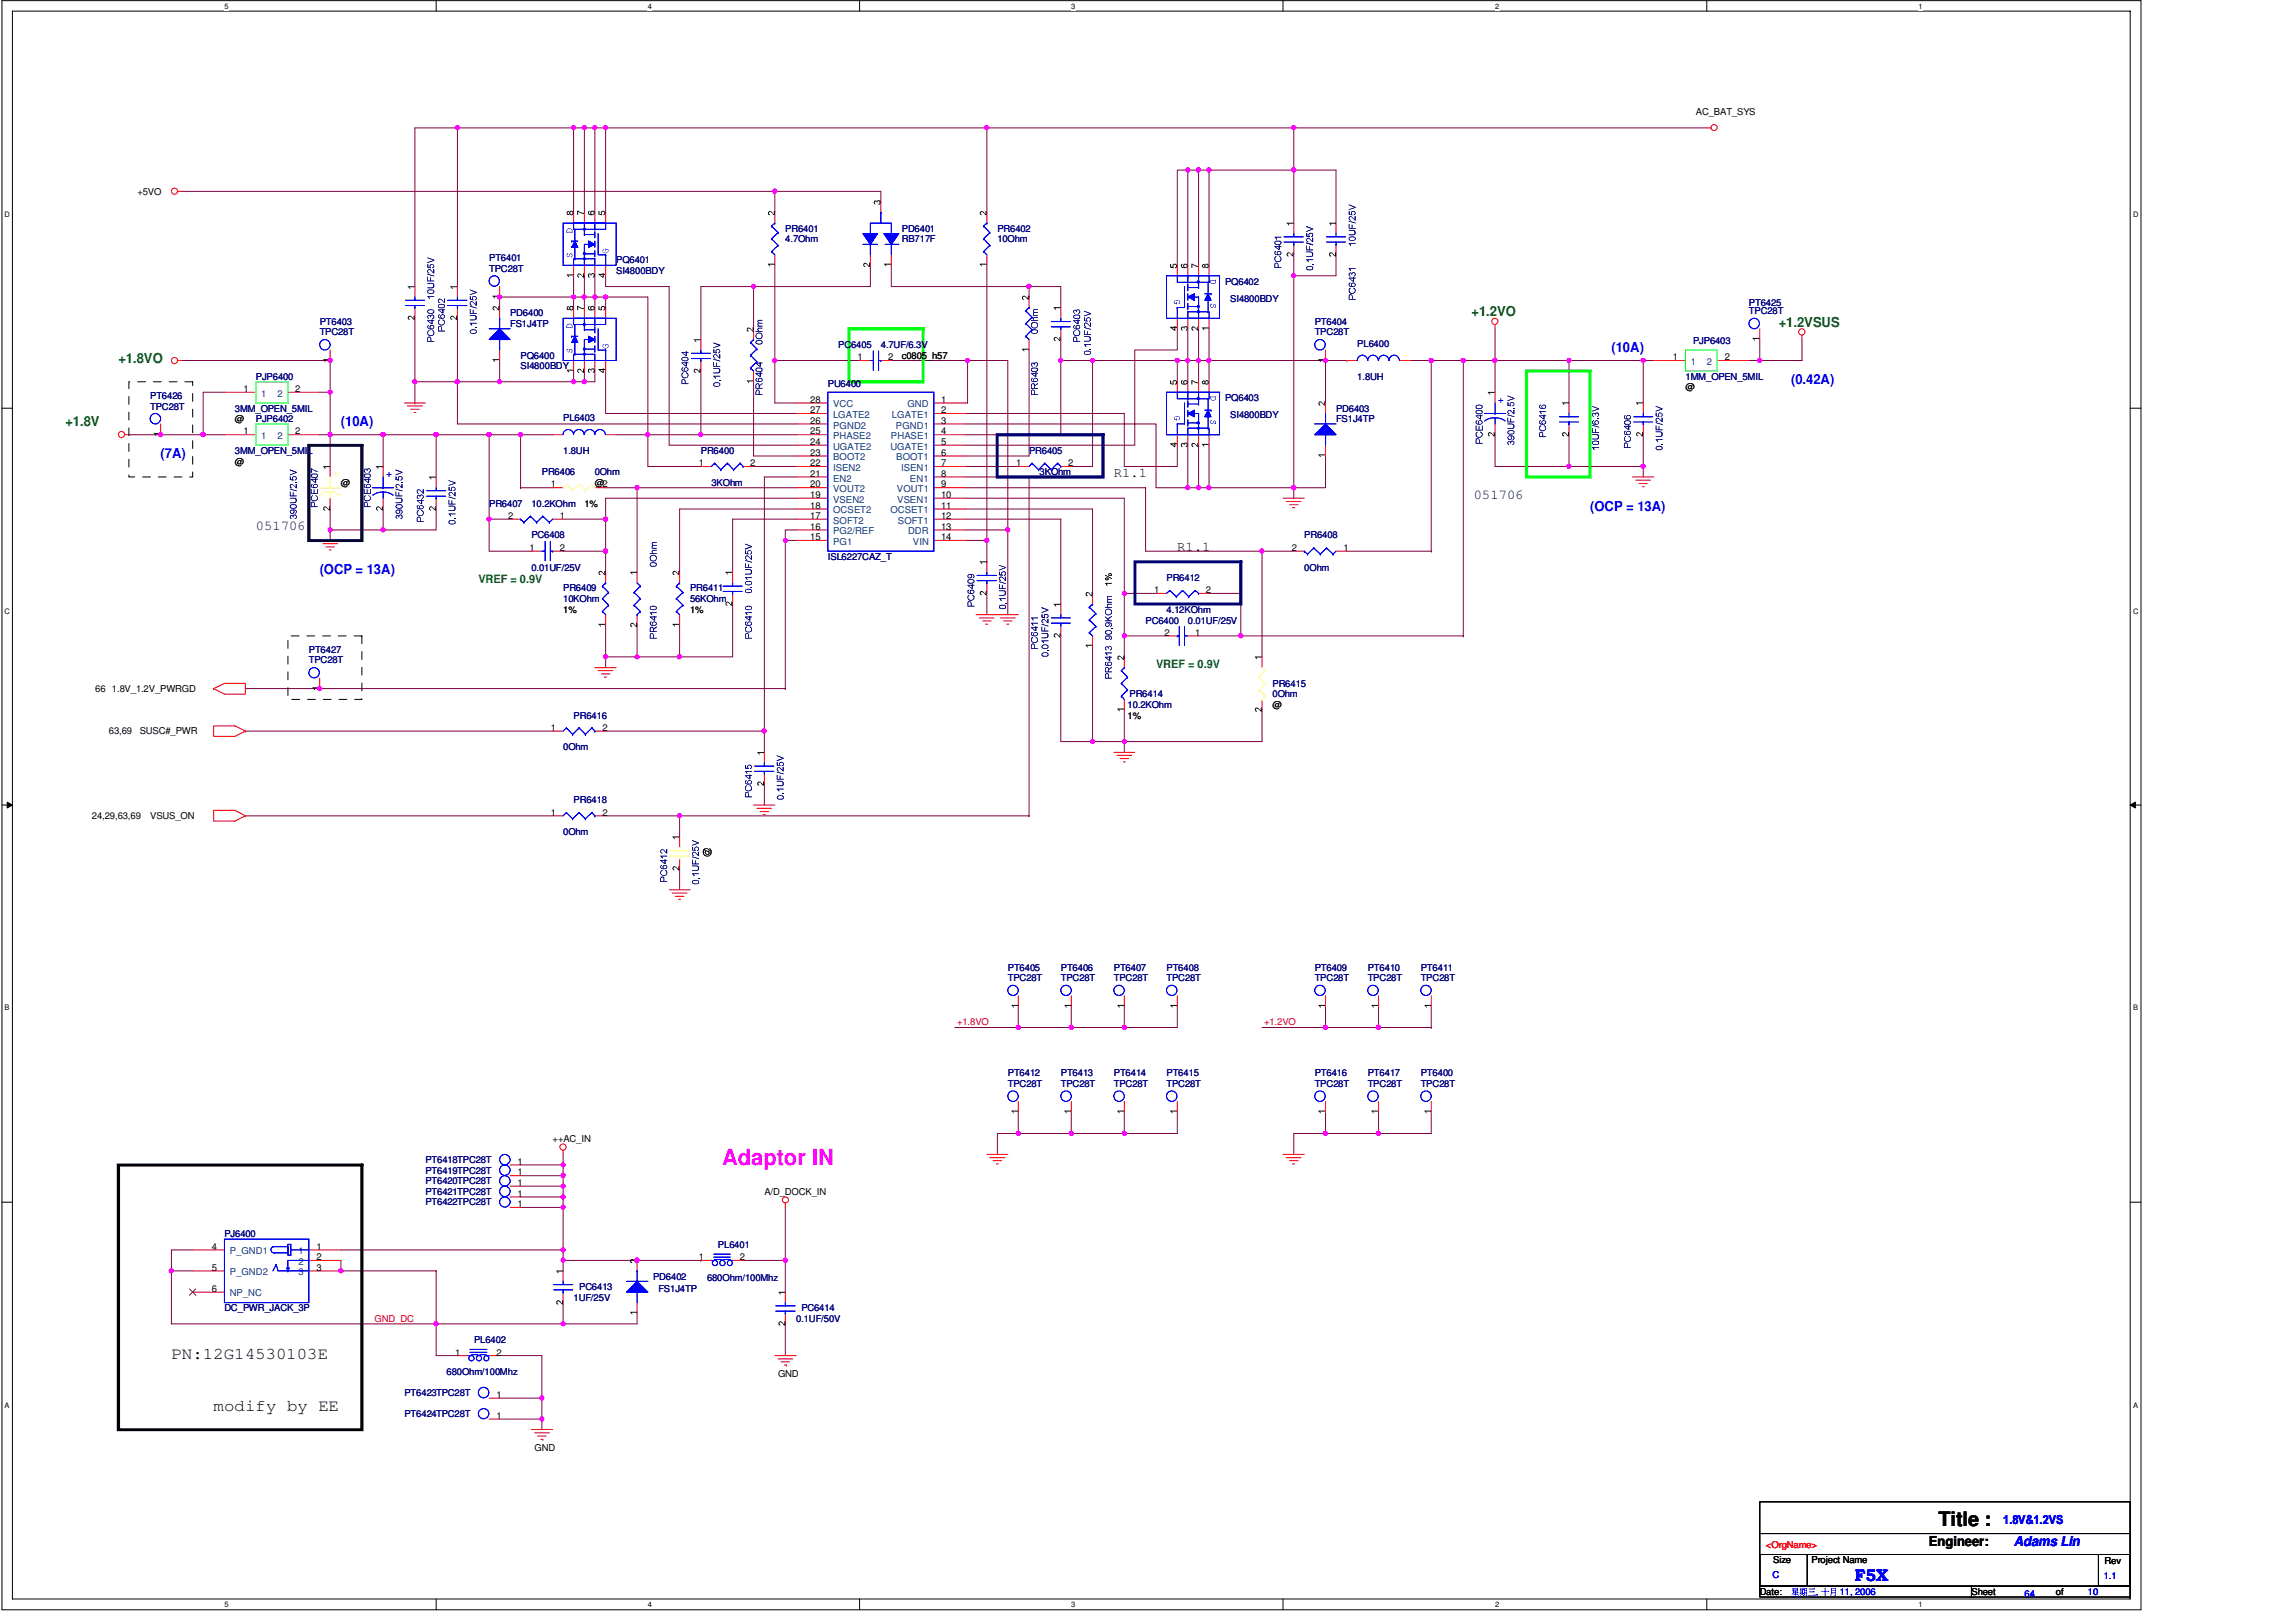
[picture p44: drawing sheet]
<svg xmlns="http://www.w3.org/2000/svg" width="297mm" height="210mm" viewBox="0 0 297 210" stroke-linecap="round" stroke-linejoin="round" font-family="sans-serif">
<defs><g id="words">
<text font-size="2.9" fill="#f0f" x="93.4" y="150.7">Adaptor IN</text>
<text font-size="2.6" x="250.8" y="197.4">Title :</text>
<g font-size="2.2">
<text x="22.2" y="175.8">PN:12G14530103E</text>
<text x="27.6" y="182.6">modify by EE</text>
</g>
<text font-size="2.2" fill="#00f" x="240" y="204.6">F5X</text>
<g font-size="1.8" fill="#008000">
<text x="190.4" y="40.9">+1.2VO</text>
<text x="15.3" y="46.9">+1.8VO</text>
<text x="230.1" y="42.3">+1.2VSUS</text>
<text x="8.5" y="55.2">+1.8V</text>
</g>
<g font-size="1.8" fill="#00f">
<text x="208.5" y="45.6">(10A)</text>
<text x="231.7" y="49.7">(0.42A)</text>
<text x="20.8" y="59.3">(7A)</text>
<text x="44.1" y="55.2">(10A)</text>
<text x="205.7" y="66.1">(OCP = 13A)</text>
<text x="41.4" y="74.3">(OCP = 13A)</text>
<text x="260.5" y="200.1">Adams Lin</text>
</g>
<g font-size="1.8">
<text x="144.1" y="61.8">R1.1</text>
<text x="152.3" y="71.3">R1.1</text>
<text x="249.6" y="200.1">Engineer:</text>
</g>
<g font-size="1.8" fill="#000040">
<text x="190.7" y="64.5">051706</text>
<text x="33.1" y="68.6">051706</text>
</g>
<text font-size="1.6" fill="#00f" x="259.2" y="197.3">1.8V&amp;1.2VS</text>
<g font-size="1.5" fill="#008000">
<text x="61.9" y="75.4">VREF = 0.9V</text>
<text x="149.6" y="86.4">VREF = 0.9V</text>
</g>
<g font-size="1.2">
<text x="219.4" y="14.9">AC_BAT_SYS</text>
<text x="17.8" y="25.2">+5VO</text>
<text x="111" y="46.7">1</text>
<text x="114.9" y="46.7">2</text>
<text x="116.7" y="46.4">c0805_h57</text>
<text x="216.4" y="46.7">1</text>
<text x="223.1" y="46.7">2</text>
<text x="31.5" y="50.8">1</text>
<text x="38.2" y="50.8">2</text>
<text x="104.8" y="52.1">28</text>
<text x="104.8" y="53.5">27</text>
<text x="121.7" y="53.5">2</text>
<text x="121.7" y="52.1">1</text>
<text x="218.1" y="50.5">@</text>
<text x="30.4" y="54.6">@</text>
<text x="31.5" y="56.2">1</text>
<text x="38.2" y="56.2">2</text>
<text x="104.8" y="54.9">26</text>
<text x="104.8" y="56.2">25</text>
<text x="104.8" y="57.6">24</text>
<text x="104.8" y="59">23</text>
<text x="121.7" y="54.9">3</text>
<text x="121.7" y="56.2">4</text>
<text x="121.7" y="59">6</text>
<text x="121.7" y="57.6">5</text>
<text x="30.4" y="60.1">@</text>
<text x="44.1" y="62.9">@</text>
<text x="71.2" y="63.1">1</text>
<text x="75.6" y="65.6">1%</text>
<text x="77" y="62.9">@2</text>
<text x="90.4" y="60.3">1</text>
<text x="97.1" y="60.3">2</text>
<text x="104.8" y="60.3">22</text>
<text x="104.8" y="61.7">21</text>
<text x="104.8" y="63.1">20</text>
<text x="104.8" y="64.5">19</text>
<text x="104.8" y="65.8">18</text>
<text x="121.7" y="60.3">7</text>
<text x="121.7" y="63.1">9</text>
<text x="121.7" y="64.5">10</text>
<text x="121.7" y="65.8">11</text>
<text x="121.7" y="61.7">8</text>
<text x="131.5" y="60.3">1</text>
<text x="138.2" y="60.3">2</text>
<text x="65.7" y="67.2">2</text>
<text x="68.5" y="71.3">1</text>
<text x="72.4" y="71.3">2</text>
<text x="72.4" y="67.2">1</text>
<text x="104.8" y="67.2">17</text>
<text x="104.8" y="68.5">16</text>
<text x="104.8" y="69.9">15</text>
<text x="121.7" y="67.2">12</text>
<text x="121.7" y="69.9">14</text>
<text x="121.7" y="68.5">13</text>
<text x="167.1" y="71.3">2</text>
<text x="173.8" y="71.3">1</text>
<text x="149.3" y="76.8">1</text>
<text x="156" y="76.8">2</text>
<text x="72.9" y="79.3">1%</text>
<text x="89.3" y="79.3">1%</text>
<text x="150.7" y="82.3">2</text>
<text x="154.6" y="82.3">1</text>
<text x="12.3" y="89.6">66</text>
<text x="14.5" y="89.6">1.8V_1.2V_PWRGD</text>
<text x="14.1" y="95">63,69</text>
<text x="18.1" y="95">SUSC#_PWR</text>
<text x="71.2" y="94.6">1</text>
<text x="77.9" y="94.6">2</text>
<text x="145.9" y="93">1%</text>
<text x="164.6" y="91.6">@</text>
<text x="11.9" y="106">24,29,63,69</text>
<text x="19.4" y="106">VSUS_ON</text>
<text x="71.2" y="105.5">1</text>
<text x="77.9" y="105.5">2</text>
<text x="71.5" y="147.8">++AC_IN</text>
<text x="67" y="152.1">1</text>
<text x="67" y="150.7">1</text>
<text x="67" y="154.9">1</text>
<text x="67" y="153.5">1</text>
<text x="98.9" y="154.6">A/D_DOCK_IN</text>
<text x="27.4" y="161.7">4</text>
<text x="40.9" y="161.7">1</text>
<text x="67" y="156.2">1</text>
<text x="27.4" y="167.2">6</text>
<text x="27.4" y="164.5">5</text>
<text x="40.9" y="163.1">2</text>
<text x="40.9" y="164.5">3</text>
<text x="90.4" y="163.1">1</text>
<text x="95.7" y="163.1">2</text>
<text x="58.9" y="175.4">1</text>
<text x="64.2" y="175.4">2</text>
<text x="100.7" y="178.2">GND</text>
<text x="64.2" y="180.9">1</text>
<text x="64.2" y="183.6">1</text>
<text x="69.2" y="187.8">GND</text>
<text x="229.4" y="202.3">Size</text>
<text x="234.4" y="202.3">Project Name</text>
<text x="272.3" y="202.4">Rev</text>
<text x="227.7" y="206.4">Date:</text>
<text x="255.1" y="206.4">Sheet</text>
<text x="266" y="206.4">of</text>
</g>
<g font-size="1.2" fill="#000080">
<text x="101.6" y="30">PR6401</text>
<text x="116.7" y="30">PD6401</text>
<text x="129" y="30">PR6402</text>
<text x="63.3" y="33.8">PT6401</text>
<text x="63.3" y="35.2">TPC28T</text>
<text x="79.7" y="34.1">PQ6401</text>
<text x="79.7" y="35.4">SI4800BDY</text>
<text x="101.6" y="31.4">4.7Ohm</text>
<text x="116.7" y="31.4">RB717F</text>
<text x="129" y="31.4">10Ohm</text>
<text x="66" y="40.9">PD6400</text>
<text x="158.5" y="36.8">PQ6402</text>
<text x="159.2" y="39">SI4800BDY</text>
<text x="226.3" y="39.6">PT6425</text>
<text x="226.3" y="40.6">TPC28T</text>
<text x="41.4" y="42">PT6403</text>
<text x="41.4" y="43.4">TPC28T</text>
<text x="66" y="42.3">FS1J4TP</text>
<text x="67.3" y="46.4">PQ6400</text>
<text x="67.3" y="47.8">SI4800BDY</text>
<text x="108.5" y="45">PC6405</text>
<text x="114" y="45">4.7UF/6.3V</text>
<text x="170.1" y="42">PT6404</text>
<text x="170.1" y="43.4">TPC28T</text>
<text x="175.6" y="44.9">PL6400</text>
<text x="219" y="44.5">PJP6403</text>
<text x="19.4" y="51.6">PT6426</text>
<text x="19.4" y="53">TPC28T</text>
<text x="30.4" y="53.3">3MM_OPEN_5MIL</text>
<text x="33.1" y="49.1">PJP6400</text>
<text x="107.1" y="50.1">PU6400</text>
<text x="158.5" y="51.9">PQ6403</text>
<text x="172.8" y="53.3">PD6403</text>
<text x="175.6" y="49.1">1.8UH</text>
<text x="218.1" y="49.1">1MM_OPEN_5MIL</text>
<text x="30.4" y="58.8">3MM_OPEN_5MIL</text>
<text x="33.1" y="54.6">PJP6402</text>
<text x="72.9" y="54.5">PL6403</text>
<text x="72.9" y="58.8">1.8UH</text>
<text x="90.7" y="58.8">PR6400</text>
<text x="133.1" y="58.8">PR6405</text>
<text x="159.2" y="54.1">SI4800BDY</text>
<text x="172.8" y="54.6">FS1J4TP</text>
<text x="63.3" y="65.6">PR6407</text>
<text x="68.7" y="65.6">10.2KOhm</text>
<text x="70.1" y="61.5">PR6406</text>
<text x="77" y="61.5">0Ohm</text>
<text x="92" y="62.9">3KOhm</text>
<text x="134.5" y="61.5">3KOhm</text>
<text x="68.7" y="69.7">PC6408</text>
<text x="168.7" y="69.7">PR6408</text>
<text x="68.7" y="73.8">0.01UF/25V</text>
<text x="72.9" y="76.5">PR6409</text>
<text x="72.9" y="77.9">10KOhm</text>
<text x="89.3" y="76.5">PR6411</text>
<text x="89.3" y="77.9">56KOhm</text>
<text x="107.1" y="72.4">ISL6227CAZ_T</text>
<text x="150.9" y="75.2">PR6412</text>
<text x="168.7" y="73.8">0Ohm</text>
<text x="148.2" y="80.7">PC6400</text>
<text x="150.9" y="79.3">4.12KOhm</text>
<text x="153.7" y="80.7">0.01UF/25V</text>
<text x="40" y="84.5">PT6427</text>
<text x="40" y="85.9">TPC28T</text>
<text x="164.6" y="88.9">PR6415</text>
<text x="74.2" y="93">PR6416</text>
<text x="145.9" y="91.6">10.2KOhm</text>
<text x="146.1" y="90.3">PR6414</text>
<text x="164.6" y="90.3">0Ohm</text>
<text x="72.9" y="97.1">0Ohm</text>
<text x="74.2" y="103.9">PR6418</text>
<text x="72.9" y="108.1">0Ohm</text>
<text x="130.4" y="125.6">PT6405</text>
<text x="137.2" y="125.6">PT6406</text>
<text x="144.1" y="125.6">PT6407</text>
<text x="150.9" y="125.6">PT6408</text>
<text x="170.1" y="125.6">PT6409</text>
<text x="176.9" y="125.6">PT6410</text>
<text x="183.8" y="125.6">PT6411</text>
<text x="130.4" y="127">TPC28T</text>
<text x="137.2" y="127">TPC28T</text>
<text x="144.1" y="127">TPC28T</text>
<text x="150.9" y="127">TPC28T</text>
<text x="170.1" y="127">TPC28T</text>
<text x="176.9" y="127">TPC28T</text>
<text x="183.8" y="127">TPC28T</text>
<text x="130.4" y="139.3">PT6412</text>
<text x="130.4" y="140.7">TPC28T</text>
<text x="137.2" y="139.3">PT6413</text>
<text x="137.2" y="140.7">TPC28T</text>
<text x="144.1" y="139.3">PT6414</text>
<text x="144.1" y="140.7">TPC28T</text>
<text x="150.9" y="139.3">PT6415</text>
<text x="150.9" y="140.7">TPC28T</text>
<text x="170.1" y="139.3">PT6416</text>
<text x="170.1" y="140.7">TPC28T</text>
<text x="176.9" y="139.3">PT6417</text>
<text x="176.9" y="140.7">TPC28T</text>
<text x="183.8" y="139.3">PT6400</text>
<text x="183.8" y="140.7">TPC28T</text>
<text x="55" y="151.9">PT6419TPC28T</text>
<text x="55" y="150.5">PT6418TPC28T</text>
<text x="55" y="156">PT6422TPC28T</text>
<text x="55" y="154.6">PT6421TPC28T</text>
<text x="55" y="153.2">PT6420TPC28T</text>
<text x="29" y="160.1">PJ6400</text>
<text x="92.9" y="161.5">PL6401</text>
<text x="74.9" y="167">PC6413</text>
<text x="84.5" y="165.6">PD6402</text>
<text x="85.2" y="167.2">FS1J4TP</text>
<text x="91.5" y="165.7">680Ohm/100Mhz</text>
<text x="29" y="169.7">DC_PWR_JACK_3P</text>
<text x="61.3" y="173.8">PL6402</text>
<text x="74.2" y="168.3">1UF/25V</text>
<text x="103" y="171.1">0.1UF/50V</text>
<text x="103.7" y="169.7">PC6414</text>
<text x="57.8" y="177.9">680Ohm/100Mhz</text>
<text x="52.3" y="180.7">PT6423TPC28T</text>
<text x="52.3" y="183.4">PT6424TPC28T</text>
</g>
<g font-size="1.2" fill="#004080">
<text x="218.7" y="47.2">1</text>
<text x="220.8" y="47.2">2</text>
<text x="33.8" y="51.4">1</text>
<text x="35.9" y="51.4">2</text>
<text x="107.8" y="52.7">VCC</text>
<text x="117.4" y="52.7">GND</text>
<text x="33.8" y="56.8">1</text>
<text x="35.9" y="56.8">2</text>
<text x="107.8" y="54.1">LGATE2</text>
<text x="107.8" y="55.5">PGND2</text>
<text x="107.8" y="56.8">PHASE2</text>
<text x="107.8" y="58.2">UGATE2</text>
<text x="107.8" y="59.6">BOOT2</text>
<text x="115.2" y="58.2">UGATE1</text>
<text x="115.3" y="56.8">PHASE1</text>
<text x="115.4" y="54.1">LGATE1</text>
<text x="115.9" y="55.5">PGND1</text>
<text x="115.9" y="59.6">BOOT1</text>
<text x="107.8" y="60.9">ISEN2</text>
<text x="107.8" y="62.3">EN2</text>
<text x="107.8" y="63.7">VOUT2</text>
<text x="107.8" y="65.1">VSEN2</text>
<text x="116" y="63.7">VOUT1</text>
<text x="116.1" y="65.1">VSEN1</text>
<text x="116.6" y="60.9">ISEN1</text>
<text x="117.7" y="62.3">EN1</text>
<text x="107.8" y="66.4">OCSET2</text>
<text x="107.8" y="67.8">SOFT2</text>
<text x="107.8" y="69.1">PG2/REF</text>
<text x="107.8" y="70.5">PG1</text>
<text x="115.2" y="66.4">OCSET1</text>
<text x="116.2" y="67.8">SOFT1</text>
<text x="117.5" y="69.1">DDR</text>
<text x="118.1" y="70.5">VIN</text>
<text x="29.7" y="167.8">NP_NC</text>
<text x="29.7" y="162.3">P_GND1</text>
<text x="29.7" y="165.1">P_GND2</text>
<text x="38.6" y="162.3">1</text>
<text x="38.6" y="163.7">2</text>
<text x="38.6" y="165.1">3</text>
</g>
<g font-size="1.2" fill="#00f">
<text x="193.8" y="52.2">+</text>
<text x="49.9" y="61.8">+</text>
<text x="229.3" y="204.2">C</text>
<text x="234.9" y="206.4">,</text>
<text x="238" y="206.4">11, 2006</text>
<text x="261.9" y="206.7">64</text>
<text x="270.1" y="206.4">10</text>
<text x="272.2" y="204.3">1.1</text>
</g>
<text font-size="1.2" fill="#ffff80" x="43.1" y="61.8">+</text>
<g font-size="1.2" fill="#f00">
<text x="123.8" y="132.7">+1.8VO</text>
<text x="163.5" y="132.7">+1.2VO</text>
<text x="48.5" y="171">GND_DC</text>
<text x="228.5" y="200.4">&lt;OrgName&gt;</text>
</g>
<g font-size="1">
<text x="29" y="1.1">5</text>
<text x="83.8" y="1.1">4</text>
<text x="138.6" y="1.1">3</text>
<text x="193.4" y="1.1">2</text>
<text x="248.2" y="1.1">1</text>
<text x=".6" y="28">D</text>
<text x="276" y="28">D</text>
<text x=".6" y="79.4">C</text>
<text x="276" y="79.4">C</text>
<text x=".6" y="130.8">B</text>
<text x="276" y="130.8">B</text>
<text x=".6" y="182.2">A</text>
<text x="276" y="182.2">A</text>
<text x="29" y="208">5</text>
<text x="83.8" y="208">4</text>
<text x="138.6" y="208">3</text>
<text x="193.4" y="208">2</text>
<text x="248.2" y="208">1</text>
</g>
</g></defs>
<path d="M.3 .1h276.7v208.2h-276.7zM1.6 1.4h274v205.5h-274z" fill="none" stroke="#000" stroke-width=".13"/>
<g fill="#fff">
<path d="M29 .2h.6v1.2h-.6z"/>
<path d="M29 207.1h.6v1.1h-.6z"/>
</g>
<path d="M56.4 .1v1.3M56.4 206.9v1.4" fill="none" stroke="#000" stroke-width=".13"/>
<g fill="#fff">
<path d="M83.8 .2h.6v1.2h-.6z"/>
<path d="M83.8 207.1h.6v1.1h-.6z"/>
</g>
<path d="M111.2 .1v1.3M111.2 206.9v1.4" fill="none" stroke="#000" stroke-width=".13"/>
<g fill="#fff">
<path d="M138.6 .2h.6v1.2h-.6z"/>
<path d="M138.6 207.1h.6v1.1h-.6z"/>
</g>
<path d="M166 .1v1.3M166 206.9v1.4" fill="none" stroke="#000" stroke-width=".13"/>
<g fill="#fff">
<path d="M193.4 .2h.6v1.2h-.6z"/>
<path d="M193.4 207.1h.6v1.1h-.6z"/>
</g>
<path d="M220.8 .1v1.3M220.8 206.9v1.4" fill="none" stroke="#000" stroke-width=".13"/>
<g fill="#fff">
<path d="M248.2 .2h.5v1.2h-.5z"/>
<path d="M248.2 207.1h.5v1.1h-.5z"/>
<path d="M.6 27.1h.7v1.2h-.7z"/>
<path d="M275.9 27.1h.8v1.2h-.8z"/>
<path d="M.6 78.5h.7v1.1h-.7z"/>
<path d="M275.9 78.5h.8v1.1h-.8z"/>
</g>
<path d="M.3 52.8h1.3M275.6 52.8h1.4" fill="none" stroke="#000" stroke-width=".13"/>
<g fill="#fff">
<path d="M.6 129.9h.7v1.1h-.7z"/>
<path d="M275.9 129.9h.7v1.1h-.7z"/>
</g>
<path d="M.3 104.2h1.3M.9 103.8l.7 .4-.7 .4zM275.6 104.2l.7-.4v.8zM275.6 104.2h1.4" fill="none" stroke="#000" stroke-width=".13"/>
<path d="M.9 103.8l.7 .4-.7 .4zM275.6 104.2l.7-.4v.8z" fill="#000"/>
<g fill="#fff">
<path d="M.6 181.2h.7v1.2h-.7z"/>
<path d="M275.9 181.2h.7v1.2h-.7z"/>
</g>
<path d="M.3 155.6h1.3M275.6 155.6h1.4" fill="none" stroke="#000" stroke-width=".13"/>
<path d="M77 38.4h1.4M78.4 38.4h.1M174.2 71.3h11" fill="none" stroke="#800040" stroke-width=".13"/>
<circle cx="77" cy="38.4" r=".26" fill="#f0f"/>
<circle cx="77" cy="38.4" r=".26" fill="none" stroke="#f0f" stroke-width=".13"/>
<path d="M101.6 69.9v19.2M138.6 133h.1M138.6 130.2v2.8" fill="none" stroke="#800040" stroke-width=".13"/>
<circle cx="138.6" cy="132.9" r=".27" fill="#f0f"/>
<circle cx="138.6" cy="132.9" r=".27" fill="none" stroke="#f0f" stroke-width=".13"/>
<path d="M82.4 63.1v10.9M124.9 64.5h20.6M138.6 146.7h.1M138.6 143.9v2.8" fill="none" stroke="#800040" stroke-width=".13"/>
<circle cx="138.6" cy="146.7" r=".27" fill="#f0f"/>
<circle cx="138.6" cy="146.7" r=".27" fill="none" stroke="#f0f" stroke-width=".13"/>
<path d="M97.5 37.1v5.4M97.5 42.5h.1M124.9 69.9h2.8" fill="none" stroke="#800040" stroke-width=".13"/>
<circle cx="97.5" cy="37.1" r=".27" fill="#f0f"/>
<circle cx="97.5" cy="37.1" r=".27" fill="none" stroke="#f0f" stroke-width=".13"/>
<path d="M23.5 24.8h76.7M100.2 24.8h.1M98.9 61.7h4.1" fill="none" stroke="#800040" stroke-width=".13"/>
<circle cx="100.2" cy="24.7" r=".27" fill="#f0f"/>
<circle cx="100.2" cy="24.7" r=".27" fill="none" stroke="#f0f" stroke-width=".13"/>
<path d="M90.7 56.3h.1M90.7 48v8.3" fill="none" stroke="#800040" stroke-width=".13"/>
<circle cx="90.7" cy="56.2" r=".28" fill="#f0f"/>
<circle cx="90.7" cy="56.2" r=".28" fill="none" stroke="#f0f" stroke-width=".13"/>
<path d="M138.6 133h6.9M145.5 133h.1" fill="none" stroke="#800040" stroke-width=".13"/>
<circle cx="145.4" cy="132.9" r=".27" fill="#f0f"/>
<circle cx="145.4" cy="132.9" r=".27" fill="none" stroke="#f0f" stroke-width=".13"/>
<g fill="none" stroke="#800040" stroke-width=".13">
<path d="M167.4 16.6h53.4M100.2 24.8h13.8M115.3 34.3v2.8M133.1 37.1h4.1M167.4 22v6.9M172.8 33v2.7M83.8 60.4h6.9M87.9 65.9v8.1M133.1 61.7v43.9M31.7 89.1h9.7M41.4 89.1h.1M78.4 94.6h20.5"/>
<path d="M145.5 96h17.8M178.3 146.7h6.9"/>
</g>
<circle cx="41.3" cy="89.1" r=".26" fill="#f0f"/>
<circle cx="41.3" cy="89.1" r=".26" fill="none" stroke="#f0f" stroke-width=".13"/>
<path d="M26.3 50.8h2.7M75.6 49.4h1.4M94.8 67.2h8.2M124.9 60.4h6.8M167.4 63.1v1.4M178.3 133h6.9M185.2 133h.1M145.5 146.7h6.8" fill="none" stroke="#800040" stroke-width=".13"/>
<circle cx="178.3" cy="132.9" r=".28" fill="#f0f"/>
<circle cx="178.3" cy="132.9" r=".28" fill="none" stroke="#f0f" stroke-width=".13"/>
<path d="M41.4 56.3h1.3M212.6 56.3v4.1M212.6 60.4h.1" fill="none" stroke="#800040" stroke-width=".13"/>
<circle cx="212.6" cy="60.3" r=".28" fill="#f0f"/>
<circle cx="212.6" cy="60.3" r=".28" fill="none" stroke="#f0f" stroke-width=".13"/>
<path d="M20.8 56.3h.1M20.8 56.3h5.5M124.9 52.2h.3M193.4 46.7h9.6" fill="none" stroke="#800040" stroke-width=".13"/>
<circle cx="20.8" cy="56.2" r=".27" fill="#f0f"/>
<circle cx="20.8" cy="56.2" r=".27" fill="none" stroke="#f0f" stroke-width=".13"/>
<path d="M59.2 49.4v5.5M94.8 67.2v6.8M131.7 146.7h.1M131.7 143.9v2.8" fill="none" stroke="#800040" stroke-width=".13"/>
<circle cx="131.7" cy="146.7" r=".27" fill="#f0f"/>
<circle cx="131.7" cy="146.7" r=".27" fill="none" stroke="#f0f" stroke-width=".13"/>
<path d="M78.4 16.6h49.3M127.7 16.6h.1" fill="none" stroke="#800040" stroke-width=".13"/>
<circle cx="127.7" cy="16.5" r=".26" fill="#f0f"/>
<circle cx="127.7" cy="16.5" r=".26" fill="none" stroke="#f0f" stroke-width=".13"/>
<path d="M49.6 56.3v4.1M49.6 60.4h.1" fill="none" stroke="#800040" stroke-width=".13"/>
<circle cx="49.5" cy="56.2" r=".28" fill="#f0f"/>
<circle cx="49.5" cy="56.2" r=".28" fill="none" stroke="#f0f" stroke-width=".13"/>
<path d="M42.7 68.6h.1M42.7 65.9v2.7M63.3 67.2v4.1" fill="none" stroke="#800040" stroke-width=".13"/>
<circle cx="42.7" cy="68.6" r=".27" fill="#f0f"/>
<circle cx="42.7" cy="68.6" r=".27" fill="none" stroke="#f0f" stroke-width=".13"/>
<path d="M78.4 39.8h.1M78.4 38.4v1.4M163.3 71.3h4.1M87.9 85h6.9" fill="none" stroke="#800040" stroke-width=".13"/>
<circle cx="78.3" cy="38.4" r=".26" fill="#f0f"/>
<circle cx="78.3" cy="38.4" r=".26" fill="none" stroke="#f0f" stroke-width=".13"/>
<path d="M78.4 38.4h5.4M75.6 48v1.4M78.4 48v5.5M72.9 67.2h5.5M78.4 67.2h.1M152.3 130.2v2.8" fill="none" stroke="#800040" stroke-width=".13"/>
<circle cx="78.3" cy="67.2" r=".26" fill="#f0f"/>
<circle cx="78.3" cy="67.2" r=".26" fill="none" stroke="#f0f" stroke-width=".13"/>
<path d="M115.3 46.7h9.9M125.2 46.7h.1M137.2 96h4.1" fill="none" stroke="#800040" stroke-width=".13"/>
<circle cx="125.2" cy="46.7" r=".26" fill="#f0f"/>
<circle cx="125.2" cy="46.7" r=".26" fill="none" stroke="#f0f" stroke-width=".13"/>
<path d="M163.3 133h8.2M171.5 133h.1" fill="none" stroke="#800040" stroke-width=".13"/>
<circle cx="171.5" cy="132.9" r=".28" fill="#f0f"/>
<circle cx="171.5" cy="132.9" r=".28" fill="none" stroke="#f0f" stroke-width=".13"/>
<path d="M101.6 69.9h.1M101.6 68.6v1.3M156.4 76.8h4.1" fill="none" stroke="#800040" stroke-width=".13"/>
<circle cx="101.6" cy="69.9" r=".26" fill="#f0f"/>
<circle cx="101.6" cy="69.9" r=".26" fill="none" stroke="#f0f" stroke-width=".13"/>
<path d="M189.3 46.7h4.1M193.4 46.7h.1M131.7 133h6.9" fill="none" stroke="#800040" stroke-width=".13"/>
<circle cx="193.4" cy="46.7" r=".26" fill="#f0f"/>
<circle cx="193.4" cy="46.7" r=".26" fill="none" stroke="#f0f" stroke-width=".13"/>
<path d="M189.3 46.7v35.6M63.3 67.2h2.7M189.3 82.3h.1" fill="none" stroke="#800040" stroke-width=".13"/>
<circle cx="189.3" cy="46.7" r=".26" fill="#f0f"/>
<circle cx="189.3" cy="46.7" r=".26" fill="none" stroke="#f0f" stroke-width=".13"/>
<path d="M149.6 63.1h4.1M153.7 63.1h.1" fill="none" stroke="#800040" stroke-width=".13"/>
<circle cx="153.7" cy="63.1" r=".27" fill="#f0f"/>
<circle cx="153.7" cy="63.1" r=".27" fill="none" stroke="#f0f" stroke-width=".13"/>
<path d="M133.1 38.4h.1M133.1 37.1v1.3M167.4 33v2.7" fill="none" stroke="#800040" stroke-width=".13"/>
<circle cx="133.1" cy="37.1" r=".28" fill="#f0f"/>
<circle cx="133.1" cy="37.1" r=".28" fill="none" stroke="#f0f" stroke-width=".13"/>
<path d="M86.6 57.6h16.4M141.3 96h4.2M145.5 96h.1" fill="none" stroke="#800040" stroke-width=".13"/>
<circle cx="145.5" cy="96" r=".26" fill="#f0f"/>
<circle cx="145.5" cy="96" r=".26" fill="none" stroke="#f0f" stroke-width=".13"/>
<path d="M26.3 56.3h.1M26.3 50.8v5.5M129 146.7h2.7" fill="none" stroke="#800040" stroke-width=".13"/>
<circle cx="26.3" cy="56.2" r=".28" fill="#f0f"/>
<circle cx="26.3" cy="56.2" r=".28" fill="none" stroke="#f0f" stroke-width=".13"/>
<path d="M74.2 16.6h1.4M75.6 16.6h.1" fill="none" stroke="#800040" stroke-width=".13"/>
<circle cx="75.6" cy="16.5" r=".26" fill="#f0f"/>
<circle cx="75.6" cy="16.5" r=".26" fill="none" stroke="#f0f" stroke-width=".13"/>
<path d="M100.2 34.3v12.4M100.2 46.7h.1" fill="none" stroke="#800040" stroke-width=".13"/>
<circle cx="100.2" cy="46.7" r=".26" fill="#f0f"/>
<circle cx="100.2" cy="46.7" r=".26" fill="none" stroke="#f0f" stroke-width=".13"/>
<path d="M64.6 38.4v1.4M59.2 54.9h43.8M97.5 49.4v9.6M72.9 71.3h5.5M78.4 71.3h.1M185.2 130.2v2.8" fill="none" stroke="#800040" stroke-width=".13"/>
<circle cx="78.3" cy="71.3" r=".28" fill="#f0f"/>
<circle cx="78.3" cy="71.3" r=".28" fill="none" stroke="#f0f" stroke-width=".13"/>
<path d="M78.4 63.1h4M82.4 63.1h.1M137.2 82.3v13.7" fill="none" stroke="#800040" stroke-width=".13"/>
<circle cx="82.4" cy="63.1" r=".27" fill="#f0f"/>
<circle cx="82.4" cy="63.1" r=".27" fill="none" stroke="#f0f" stroke-width=".13"/>
<path d="M167.4 16.6v5.4M167.4 22h.1M127.7 76.8v2.7" fill="none" stroke="#800040" stroke-width=".13"/>
<circle cx="167.4" cy="22" r=".28" fill="#f0f"/>
<circle cx="167.4" cy="22" r=".28" fill="none" stroke="#f0f" stroke-width=".13"/>
<path d="M59.2 16.6v20.5M59.2 37.1h.1" fill="none" stroke="#800040" stroke-width=".13"/>
<circle cx="59.2" cy="16.5" r=".26" fill="#f0f"/>
<circle cx="59.2" cy="16.5" r=".26" fill="none" stroke="#f0f" stroke-width=".13"/>
<path d="M75.6 38.4v1.4M83.8 38.4v17.9M114 24.8v1.3M71.5 56.3h-4.2v6.8M67.3 63.1h.1" fill="none" stroke="#800040" stroke-width=".13"/>
<circle cx="67.3" cy="56.2" r=".27" fill="#f0f"/>
<circle cx="67.3" cy="56.2" r=".27" fill="none" stroke="#f0f" stroke-width=".13"/>
<path d="M193.4 56.3v4.1M78.4 85h4M82.4 85h.1M145.5 96v1.4" fill="none" stroke="#800040" stroke-width=".13"/>
<circle cx="78.3" cy="85" r=".26" fill="#f0f"/>
<circle cx="78.3" cy="85" r=".26" fill="none" stroke="#f0f" stroke-width=".13"/>
<path d="M42.7 56.3h.1M42.7 50.8v5.5" fill="none" stroke="#800040" stroke-width=".13"/>
<circle cx="42.7" cy="56.2" r=".27" fill="#f0f"/>
<circle cx="42.7" cy="56.2" r=".27" fill="none" stroke="#f0f" stroke-width=".13"/>
<path d="M125.2 46.7h5.2M124.9 65.9h16.4M163.3 71.3v13.7M87.9 105.6h45.2M133.1 105.6h.1" fill="none" stroke="#800040" stroke-width=".13"/>
<circle cx="87.9" cy="105.6" r=".28" fill="#f0f"/>
<circle cx="87.9" cy="105.6" r=".28" fill="none" stroke="#f0f" stroke-width=".13"/>
<path d="M130.4 46.7v21.9M130.4 68.6h.1" fill="none" stroke="#800040" stroke-width=".13"/>
<circle cx="130.4" cy="68.6" r=".27" fill="#f0f"/>
<circle cx="130.4" cy="68.6" r=".27" fill="none" stroke="#f0f" stroke-width=".13"/>
<path d="M64.6 38.4h9.6M74.2 38.4h.1M212.6 60.4v1.3" fill="none" stroke="#800040" stroke-width=".13"/>
<circle cx="64.6" cy="38.4" r=".26" fill="#f0f"/>
<circle cx="64.6" cy="38.4" r=".26" fill="none" stroke="#f0f" stroke-width=".13"/>
<path d="M53.7 16.6h5.5M167.4 35.7h5.4M63.3 56.3v10.9M74.2 48v1.4M78.4 53.5h24.6M63.3 67.2h.1M87.9 105.6v2.7" fill="none" stroke="#800040" stroke-width=".13"/>
<circle cx="63.3" cy="56.2" r=".28" fill="#f0f"/>
<circle cx="63.3" cy="56.2" r=".28" fill="none" stroke="#f0f" stroke-width=".13"/>
<circle cx="63.3" cy="67.2" r=".26" fill="#f0f"/>
<circle cx="63.3" cy="67.2" r=".26" fill="none" stroke="#f0f" stroke-width=".13"/>
<path d="M127.7 16.6h39.7M167.4 16.6h.1M86.6 37.1v20.5M63.3 71.3h5.4M78.4 64.5h24.6M145.5 91.9v4.1M138.6 146.7h6.9" fill="none" stroke="#800040" stroke-width=".13"/>
<circle cx="167.4" cy="16.5" r=".26" fill="#f0f"/>
<circle cx="167.4" cy="16.5" r=".26" fill="none" stroke="#f0f" stroke-width=".13"/>
<path d="M100.2 46.7v5.5M101.6 68.6h1.4M141.3 65.9v10.9M145.5 76.8v5.5M155.1 82.3h5.4M160.5 82.3h.1" fill="none" stroke="#800040" stroke-width=".13"/>
<circle cx="160.5" cy="82.3" r=".27" fill="#f0f"/>
<circle cx="160.5" cy="82.3" r=".27" fill="none" stroke="#f0f" stroke-width=".13"/>
<path d="M82.4 85h.1M82.4 80.9v4.1" fill="none" stroke="#800040" stroke-width=".13"/>
<circle cx="82.4" cy="85" r=".26" fill="#f0f"/>
<circle cx="82.4" cy="85" r=".26" fill="none" stroke="#f0f" stroke-width=".13"/>
<path d="M53.7 49.4h5.5M59.2 49.4h.1" fill="none" stroke="#800040" stroke-width=".13"/>
<circle cx="59.2" cy="49.4" r=".26" fill="#f0f"/>
<circle cx="59.2" cy="49.4" r=".26" fill="none" stroke="#f0f" stroke-width=".13"/>
<path d="M77 16.6h1.4M78.4 16.6h.1" fill="none" stroke="#800040" stroke-width=".13"/>
<circle cx="78.3" cy="16.5" r=".26" fill="#f0f"/>
<circle cx="78.3" cy="16.5" r=".26" fill="none" stroke="#f0f" stroke-width=".13"/>
<path d="M74.2 38.4h.1M74.2 35.7v2.7M141.3 46.7v13.7M78.4 67.2v4.1" fill="none" stroke="#800040" stroke-width=".13"/>
<circle cx="74.2" cy="38.4" r=".26" fill="#f0f"/>
<circle cx="74.2" cy="38.4" r=".26" fill="none" stroke="#f0f" stroke-width=".13"/>
<path d="M75.6 38.4h1.4M112.6 34.3v2.8M59.2 49.4h5.4M64.6 49.4h.1M124.9 53.5h20.6M101.6 69.9h1.4M131.7 146.7h6.9" fill="none" stroke="#800040" stroke-width=".13"/>
<circle cx="59.2" cy="49.4" r=".26" fill="#f0f"/>
<circle cx="59.2" cy="49.4" r=".26" fill="none" stroke="#f0f" stroke-width=".13"/>
<circle cx="64.6" cy="49.4" r=".26" fill="#f0f"/>
<circle cx="64.6" cy="49.4" r=".26" fill="none" stroke="#f0f" stroke-width=".13"/>
<path d="M98.9 61.7v32.9M98.9 94.6h.1" fill="none" stroke="#800040" stroke-width=".13"/>
<circle cx="98.9" cy="94.6" r=".28" fill="#f0f"/>
<circle cx="98.9" cy="94.6" r=".28" fill="none" stroke="#f0f" stroke-width=".13"/>
<path d="M127.7 16.6v10.9M185.2 46.7h4.1M189.3 46.7h.1" fill="none" stroke="#800040" stroke-width=".13"/>
<circle cx="185.2" cy="46.7" r=".26" fill="#f0f"/>
<circle cx="185.2" cy="46.7" r=".26" fill="none" stroke="#f0f" stroke-width=".13"/>
<path d="M63.3 56.3h4M67.3 56.3h.1" fill="none" stroke="#800040" stroke-width=".13"/>
<circle cx="67.3" cy="56.2" r=".27" fill="#f0f"/>
<circle cx="67.3" cy="56.2" r=".27" fill="none" stroke="#f0f" stroke-width=".13"/>
<path d="M74.2 38.4h1.4M42.7 50.8h.1M42.7 46.7v4.1M100.2 52.2h2.8M124.9 59h8.2M137.2 46.7v9.6M131.7 130.2v2.8" fill="none" stroke="#800040" stroke-width=".13"/>
<circle cx="42.7" cy="46.7" r=".26" fill="#f0f"/>
<circle cx="42.7" cy="46.7" r=".26" fill="none" stroke="#f0f" stroke-width=".13"/>
<circle cx="42.7" cy="50.8" r=".26" fill="#f0f"/>
<circle cx="42.7" cy="50.8" r=".26" fill="none" stroke="#f0f" stroke-width=".13"/>
<path d="M75.6 38.4h.1M75.6 35.7v2.7" fill="none" stroke="#800040" stroke-width=".13"/>
<circle cx="75.6" cy="38.4" r=".26" fill="#f0f"/>
<circle cx="75.6" cy="38.4" r=".26" fill="none" stroke="#f0f" stroke-width=".13"/>
<path d="M59.2 16.6h15M74.2 16.6h.1M172.8 22v6.9" fill="none" stroke="#800040" stroke-width=".13"/>
<circle cx="74.2" cy="16.5" r=".26" fill="#f0f"/>
<circle cx="74.2" cy="16.5" r=".26" fill="none" stroke="#f0f" stroke-width=".13"/>
<path d="M167.4 22h5.4M137.2 46.7h4.1M141.3 46.7h.1M78.4 64.5v2.7M185.2 143.9v2.8" fill="none" stroke="#800040" stroke-width=".13"/>
<circle cx="137.2" cy="46.7" r=".26" fill="#f0f"/>
<circle cx="137.2" cy="46.7" r=".26" fill="none" stroke="#f0f" stroke-width=".13"/>
<circle cx="141.3" cy="46.7" r=".26" fill="#f0f"/>
<circle cx="141.3" cy="46.7" r=".26" fill="none" stroke="#f0f" stroke-width=".13"/>
<path d="M78.4 35.7v1.4M97.5 59h5.5M82.4 63.1h20.6M141.3 96h.1M141.3 83.7v12.3M171.5 130.2v2.8M167.4 146.7h4.1" fill="none" stroke="#800040" stroke-width=".13"/>
<circle cx="141.3" cy="96" r=".26" fill="#f0f"/>
<circle cx="141.3" cy="96" r=".26" fill="none" stroke="#f0f" stroke-width=".13"/>
<path d="M59.2 49.4h.1M59.2 41.2v8.2M152.3 143.9v2.8" fill="none" stroke="#800040" stroke-width=".13"/>
<circle cx="59.2" cy="49.4" r=".26" fill="#f0f"/>
<circle cx="59.2" cy="49.4" r=".26" fill="none" stroke="#f0f" stroke-width=".13"/>
<path d="M171.5 46.7h2.7M174.2 46.7h.1" fill="none" stroke="#800040" stroke-width=".13"/>
<circle cx="171.5" cy="46.7" r=".26" fill="#f0f"/>
<circle cx="171.5" cy="46.7" r=".26" fill="none" stroke="#f0f" stroke-width=".13"/>
<path d="M26.3 56.3h2.7M41.4 50.8h1.3M145.5 76.8h4.1M145.5 85h.1M145.5 82.3v2.7" fill="none" stroke="#800040" stroke-width=".13"/>
<circle cx="145.4" cy="82.3" r=".27" fill="#f0f"/>
<circle cx="145.4" cy="82.3" r=".27" fill="none" stroke="#f0f" stroke-width=".13"/>
<path d="M83.8 56.3h6.9M145.5 76.8h.1M145.5 64.5v12.3" fill="none" stroke="#800040" stroke-width=".13"/>
<circle cx="145.5" cy="76.8" r=".26" fill="#f0f"/>
<circle cx="145.5" cy="76.8" r=".26" fill="none" stroke="#f0f" stroke-width=".13"/>
<path d="M78.4 16.6v10.9M100.2 24.8v2.7M124.9 56.3h12.3M78.4 71.3v2.7M178.3 133h.1M178.3 130.2v2.8" fill="none" stroke="#800040" stroke-width=".13"/>
<circle cx="178.3" cy="132.9" r=".28" fill="#f0f"/>
<circle cx="178.3" cy="132.9" r=".28" fill="none" stroke="#f0f" stroke-width=".13"/>
<g fill="none" stroke="#800040" stroke-width=".13">
<path d="M53.7 16.6v20.5M78.4 37.1h8.2M115.3 37.1h17.8M42.7 56.3v4.1M53.7 52.2h.1M53.7 49.4v2.8M125.2 46.7v5.5M182.5 46.7h2.7M212.6 46.7v5.5M42.7 68.6h6.9M67.3 63.1h4.2M160.5 76.8v5.5"/>
<path d="M78.4 80.9v4.1M87.9 112.4v2.7M145.5 133h6.8M171.5 133h6.8"/>
</g>
<circle cx="53.7" cy="49.4" r=".26" fill="#f0f"/>
<circle cx="53.7" cy="49.4" r=".26" fill="none" stroke="#f0f" stroke-width=".13"/>
<path d="M167.4 35.7v27.4M53.7 41.2v8.2M167.4 63.1h.1" fill="none" stroke="#800040" stroke-width=".13"/>
<circle cx="167.4" cy="35.7" r=".26" fill="#f0f"/>
<circle cx="167.4" cy="35.7" r=".26" fill="none" stroke="#f0f" stroke-width=".13"/>
<circle cx="167.4" cy="63.1" r=".28" fill="#f0f"/>
<circle cx="167.4" cy="63.1" r=".28" fill="none" stroke="#f0f" stroke-width=".13"/>
<path d="M74.2 16.6v10.9M127.7 34.3v35.6M23.5 46.7h19.2M42.7 56.3h6.9M64.6 46.7v2.7M156.4 46.7h15.1M78.4 85v1.4M160.5 82.3h28.8M129 146.7v2.7M178.3 146.7h.1M178.3 143.9v2.8" fill="none" stroke="#800040" stroke-width=".13"/>
<circle cx="178.3" cy="146.7" r=".28" fill="#f0f"/>
<circle cx="178.3" cy="146.7" r=".28" fill="none" stroke="#f0f" stroke-width=".13"/>
<path d="M193.4 60.4h9.6M203 60.4h.1" fill="none" stroke="#800040" stroke-width=".13"/>
<circle cx="203" cy="60.3" r=".27" fill="#f0f"/>
<circle cx="203" cy="60.3" r=".27" fill="none" stroke="#f0f" stroke-width=".13"/>
<path d="M74.2 49.4h1.4M75.6 49.4h.1" fill="none" stroke="#800040" stroke-width=".13"/>
<circle cx="75.6" cy="49.4" r=".26" fill="#f0f"/>
<circle cx="75.6" cy="49.4" r=".26" fill="none" stroke="#f0f" stroke-width=".13"/>
<path d="M124.9 57.6h21.9M49.6 68.6h.1M49.6 65.9v2.7M31.7 94.6h39.8M171.5 146.7h6.8" fill="none" stroke="#800040" stroke-width=".13"/>
<circle cx="49.5" cy="68.6" r=".28" fill="#f0f"/>
<circle cx="49.5" cy="68.6" r=".28" fill="none" stroke="#f0f" stroke-width=".13"/>
<path d="M82.4 85h5.5M87.9 85h.1M163.3 91.9v4.1" fill="none" stroke="#800040" stroke-width=".13"/>
<circle cx="87.9" cy="85" r=".26" fill="#f0f"/>
<circle cx="87.9" cy="85" r=".26" fill="none" stroke="#f0f" stroke-width=".13"/>
<path d="M49.6 56.3h6.8M56.4 56.3h.1M83.8 56.3v4.1" fill="none" stroke="#800040" stroke-width=".13"/>
<circle cx="56.4" cy="56.2" r=".28" fill="#f0f"/>
<circle cx="56.4" cy="56.2" r=".28" fill="none" stroke="#f0f" stroke-width=".13"/>
<path d="M171.5 146.7h.1M171.5 143.9v2.8" fill="none" stroke="#800040" stroke-width=".13"/>
<circle cx="171.5" cy="146.7" r=".28" fill="#f0f"/>
<circle cx="171.5" cy="146.7" r=".28" fill="none" stroke="#f0f" stroke-width=".13"/>
<path d="M145.5 146.7h.1M145.5 143.9v2.8M167.4 146.7v2.7" fill="none" stroke="#800040" stroke-width=".13"/>
<circle cx="145.4" cy="146.7" r=".27" fill="#f0f"/>
<circle cx="145.4" cy="146.7" r=".27" fill="none" stroke="#f0f" stroke-width=".13"/>
<path d="M75.6 16.6h1.4M77 16.6h.1M77 16.6v10.9M193.4 46.7v4.1M124.9 61.7h8.2" fill="none" stroke="#800040" stroke-width=".13"/>
<circle cx="77" cy="16.5" r=".26" fill="#f0f"/>
<circle cx="77" cy="16.5" r=".26" fill="none" stroke="#f0f" stroke-width=".13"/>
<path d="M74.2 38.4v1.4M77 38.4h.1M77 35.7v2.7M77 48v1.4M90.7 56.3h12.3M124.9 63.1h23.3v8.2M130.4 68.6v10.9M87.9 80.9v4.1M78.4 105.6h9.5M98.9 101.4v2.8" fill="none" stroke="#800040" stroke-width=".13"/>
<circle cx="77" cy="38.4" r=".26" fill="#f0f"/>
<circle cx="77" cy="38.4" r=".26" fill="none" stroke="#f0f" stroke-width=".13"/>
<path d="M90.7 37.1v6.8M64.6 49.4h9.6M74.2 49.4h.1M42.7 68.6v1.3M145.5 82.3h5.4" fill="none" stroke="#800040" stroke-width=".13"/>
<circle cx="74.2" cy="49.4" r=".26" fill="#f0f"/>
<circle cx="74.2" cy="49.4" r=".26" fill="none" stroke="#f0f" stroke-width=".13"/>
<path d="M137.2 67.2v11M123.5 133h8.2M131.7 133h.1" fill="none" stroke="#800040" stroke-width=".13"/>
<circle cx="131.7" cy="132.9" r=".27" fill="#f0f"/>
<circle cx="131.7" cy="132.9" r=".27" fill="none" stroke="#f0f" stroke-width=".13"/>
<path d="M77 38.4v1.4M137.2 43.9v2.8M87.9 65.9h15.1M97.5 60.4h5.5M127.7 72.7h.1M127.7 69.9v2.8" fill="none" stroke="#800040" stroke-width=".13"/>
<circle cx="127.7" cy="69.9" r=".26" fill="#f0f"/>
<circle cx="127.7" cy="69.9" r=".26" fill="none" stroke="#f0f" stroke-width=".13"/>
<path d="M79.7 56.3h4.1M83.8 56.3h.1M124.9 68.6h5.5" fill="none" stroke="#800040" stroke-width=".13"/>
<circle cx="83.8" cy="56.2" r=".28" fill="#f0f"/>
<circle cx="83.8" cy="56.2" r=".28" fill="none" stroke="#f0f" stroke-width=".13"/>
<path d="M97.5 37.1h15.1M100.2 46.7h11M94.8 78.2v6.8M138.6 60.4h2.7M148.2 71.3h15.1M163.3 71.3h.1M98.9 94.6v2.8" fill="none" stroke="#800040" stroke-width=".13"/>
<circle cx="163.2" cy="71.3" r=".26" fill="#f0f"/>
<circle cx="163.2" cy="71.3" r=".26" fill="none" stroke="#f0f" stroke-width=".13"/>
<path d="M90.7 37.1h6.8M137.2 37.1v2.7M133.1 45.3v13.7M185.2 46.7v24.6M193.4 42.5v4.2M185.2 71.3h.1M31.7 105.6h39.8" fill="none" stroke="#800040" stroke-width=".13"/>
<circle cx="185.2" cy="46.7" r=".26" fill="#f0f"/>
<circle cx="185.2" cy="46.7" r=".26" fill="none" stroke="#f0f" stroke-width=".13"/>
<path d="M75.6 16.6v10.9M124.9 67.2h12.3M145.5 130.2v2.8M67.3 156.3h5.6M72.9 156.3h.1M72.9 171.3h9.5" fill="none" stroke="#800040" stroke-width=".13"/>
<circle cx="72.8" cy="156.2" r=".27" fill="#f0f"/>
<circle cx="72.8" cy="156.2" r=".27" fill="none" stroke="#f0f" stroke-width=".13"/>
<path d="M22.2 164.5h.1M22.2 161.8v2.7" fill="none" stroke="#800040" stroke-width=".13"/>
<circle cx="22.2" cy="164.5" r=".26" fill="#f0f"/>
<circle cx="22.2" cy="164.5" r=".26" fill="none" stroke="#f0f" stroke-width=".13"/>
<path d="M44.1 164.5h12.3M56.4 164.5h.1" fill="none" stroke="#800040" stroke-width=".13"/>
<circle cx="44.1" cy="164.5" r=".26" fill="#f0f"/>
<circle cx="44.1" cy="164.5" r=".26" fill="none" stroke="#f0f" stroke-width=".13"/>
<path d="M72.9 150.7v1.4M72.9 153.5v1.4M44.1 161.8h28.8M64.6 175.4h5.5M72.9 161.8h.1M72.9 163.1v1.4M82.4 169.9v1.4" fill="none" stroke="#800040" stroke-width=".13"/>
<circle cx="72.8" cy="161.7" r=".27" fill="#f0f"/>
<circle cx="72.8" cy="161.7" r=".27" fill="none" stroke="#f0f" stroke-width=".13"/>
<path d="M22.2 171.3h34.2M56.4 171.3h.1" fill="none" stroke="#800040" stroke-width=".13"/>
<circle cx="56.4" cy="171.3" r=".28" fill="#f0f"/>
<circle cx="56.4" cy="171.3" r=".28" fill="none" stroke="#f0f" stroke-width=".13"/>
<path d="M72.9 152.1v1.4M56.4 171.3v4.1M82.4 163.1h8.3M90.7 163.1h.1" fill="none" stroke="#800040" stroke-width=".13"/>
<circle cx="82.4" cy="163.1" r=".27" fill="#f0f"/>
<circle cx="82.4" cy="163.1" r=".27" fill="none" stroke="#f0f" stroke-width=".13"/>
<path d="M67.3 150.7h5.6M72.9 150.7h.1M22.2 164.5h2.7M22.2 161.8h2.7M72.9 161.8v1.3M70.1 183.6v1.4" fill="none" stroke="#800040" stroke-width=".13"/>
<circle cx="72.9" cy="150.8" r=".26" fill="#f0f"/>
<circle cx="72.9" cy="150.8" r=".26" fill="none" stroke="#f0f" stroke-width=".13"/>
<path d="M67.3 152.1h5.6M72.9 152.1h.1" fill="none" stroke="#800040" stroke-width=".13"/>
<circle cx="72.8" cy="152.1" r=".27" fill="#f0f"/>
<circle cx="72.8" cy="152.1" r=".27" fill="none" stroke="#f0f" stroke-width=".13"/>
<path d="M72.9 154.9v1.4M72.9 171.3h.1M72.9 168.6v2.7" fill="none" stroke="#800040" stroke-width=".13"/>
<circle cx="72.8" cy="171.3" r=".27" fill="#f0f"/>
<circle cx="72.8" cy="171.3" r=".27" fill="none" stroke="#f0f" stroke-width=".13"/>
<path d="M96.1 163.1h5.5M101.6 163.1h.1" fill="none" stroke="#800040" stroke-width=".13"/>
<circle cx="101.6" cy="163.1" r=".27" fill="#f0f"/>
<circle cx="101.6" cy="163.1" r=".27" fill="none" stroke="#f0f" stroke-width=".13"/>
<path d="M67.3 153.5h5.6M72.9 153.5h.1M72.9 149.4v1.3M72.9 156.3v5.5M22.2 164.5v6.8M44.1 163.1v1.4M56.4 164.5v6.8" fill="none" stroke="#800040" stroke-width=".13"/>
<circle cx="72.9" cy="153.5" r=".26" fill="#f0f"/>
<circle cx="72.9" cy="153.5" r=".26" fill="none" stroke="#f0f" stroke-width=".13"/>
<path d="M101.6 156.3v6.8M64.6 183.6h5.5M70.1 183.6h.1" fill="none" stroke="#800040" stroke-width=".13"/>
<circle cx="70.1" cy="183.6" r=".27" fill="#f0f"/>
<circle cx="70.1" cy="183.6" r=".27" fill="none" stroke="#f0f" stroke-width=".13"/>
<path d="M70.1 175.4v5.5M72.9 163.1h9.5M82.4 163.1h.1" fill="none" stroke="#800040" stroke-width=".13"/>
<circle cx="72.8" cy="163.1" r=".27" fill="#f0f"/>
<circle cx="72.8" cy="163.1" r=".27" fill="none" stroke="#f0f" stroke-width=".13"/>
<circle cx="82.4" cy="163.1" r=".27" fill="#f0f"/>
<circle cx="82.4" cy="163.1" r=".27" fill="none" stroke="#f0f" stroke-width=".13"/>
<path d="M64.6 180.9h5.5M70.1 180.9h.1M70.1 180.9v2.7" fill="none" stroke="#800040" stroke-width=".13"/>
<circle cx="70.1" cy="180.9" r=".27" fill="#f0f"/>
<circle cx="70.1" cy="180.9" r=".27" fill="none" stroke="#f0f" stroke-width=".13"/>
<path d="M67.3 154.9h5.6M72.9 154.9h.1" fill="none" stroke="#800040" stroke-width=".13"/>
<circle cx="72.8" cy="154.9" r=".27" fill="#f0f"/>
<circle cx="72.8" cy="154.9" r=".27" fill="none" stroke="#f0f" stroke-width=".13"/>
<path d="M153.7 46.7h.1M153.7 42.5v4.2M56.4 175.4h2.8M56.4 171.3h16.5M101.6 163.1v4.1M101.6 171.3v4.1" fill="none" stroke="#800040" stroke-width=".13"/>
<circle cx="153.7" cy="46.7" r=".26" fill="#f0f"/>
<circle cx="153.7" cy="46.7" r=".26" fill="none" stroke="#f0f" stroke-width=".13"/>
<path d="M152.3 46.7h.1M152.3 46.7v2.7M155.1 42.5v4.2M156.4 42.5v4.2" fill="none" stroke="#800040" stroke-width=".13"/>
<circle cx="152.3" cy="46.7" r=".26" fill="#f0f"/>
<circle cx="152.3" cy="46.7" r=".26" fill="none" stroke="#f0f" stroke-width=".13"/>
<path d="M152.3 46.7h1.4v2.7M153.7 46.7h1.4M155.1 46.7h.1" fill="none" stroke="#800040" stroke-width=".13"/>
<circle cx="155.1" cy="46.7" r=".26" fill="#f0f"/>
<circle cx="155.1" cy="46.7" r=".26" fill="none" stroke="#f0f" stroke-width=".13"/>
<path d="M156.4 46.7h.1M156.4 46.7h-1.3v2.7" fill="none" stroke="#800040" stroke-width=".13"/>
<circle cx="156.4" cy="46.7" r=".26" fill="#f0f"/>
<circle cx="156.4" cy="46.7" r=".26" fill="none" stroke="#f0f" stroke-width=".13"/>
<path d="M153.7 22h-1.4v12.3M153.7 22h.1M153.7 22v12.3M156.4 46.7v2.7" fill="none" stroke="#800040" stroke-width=".13"/>
<circle cx="153.7" cy="22" r=".27" fill="#f0f"/>
<circle cx="153.7" cy="22" r=".27" fill="none" stroke="#f0f" stroke-width=".13"/>
<path d="M153.7 22h1.4M155.1 22h.1M155.1 22v12.3" fill="none" stroke="#800040" stroke-width=".13"/>
<circle cx="155" cy="22" r=".28" fill="#f0f"/>
<circle cx="155" cy="22" r=".28" fill="none" stroke="#f0f" stroke-width=".13"/>
<path d="M155.1 22h1.3M156.4 22h.1M156.4 22v12.3" fill="none" stroke="#800040" stroke-width=".13"/>
<circle cx="156.4" cy="22" r=".28" fill="#f0f"/>
<circle cx="156.4" cy="22" r=".28" fill="none" stroke="#f0f" stroke-width=".13"/>
<path d="M156.4 22h11M153.7 57.6v5.5h1.4M171.5 59v4.1h-4.1M171.5 46.7v5.5M155.1 63.1h.1" fill="none" stroke="#800040" stroke-width=".13"/>
<circle cx="155" cy="63.1" r=".28" fill="#f0f"/>
<circle cx="155" cy="63.1" r=".28" fill="none" stroke="#f0f" stroke-width=".13"/>
<path d="M155.1 57.6v5.5h1.3M156.4 63.1h.1" fill="none" stroke="#800040" stroke-width=".13"/>
<circle cx="156.4" cy="63.1" r=".28" fill="#f0f"/>
<circle cx="156.4" cy="63.1" r=".28" fill="none" stroke="#f0f" stroke-width=".13"/>
<path d="M156.4 57.6v5.5h11M167.4 63.1h.1" fill="none" stroke="#800040" stroke-width=".13"/>
<circle cx="167.4" cy="63.1" r=".28" fill="#f0f"/>
<circle cx="167.4" cy="63.1" r=".28" fill="none" stroke="#f0f" stroke-width=".13"/>
<path d="M124.9 54.9h24.7v8.2M141.3 46.7h11M145.5 53.5v6.9h6.8v-2.8M152.3 42.5v2.8h-5.5v12.3M203 46.7h9.6M212.6 46.7h.1" fill="none" stroke="#800040" stroke-width=".13"/>
<circle cx="212.6" cy="46.7" r=".26" fill="#f0f"/>
<circle cx="212.6" cy="46.7" r=".26" fill="none" stroke="#f0f" stroke-width=".13"/>
<path d="M203 46.7h.1M203 46.7v5.5" fill="none" stroke="#800040" stroke-width=".13"/>
<circle cx="203" cy="46.7" r=".26" fill="#f0f"/>
<circle cx="203" cy="46.7" r=".26" fill="none" stroke="#f0f" stroke-width=".13"/>
<path d="M203 56.3v4.1h9.6M212.6 46.7h1.3M226.3 46.7h1.4M227.7 46.7h.1" fill="none" stroke="#800040" stroke-width=".13"/>
<circle cx="227.7" cy="46.7" r=".26" fill="#f0f"/>
<circle cx="227.7" cy="46.7" r=".26" fill="none" stroke="#f0f" stroke-width=".13"/>
<path d="M16.7 56.3h4.1M63.3 56.3h-6.9v5.4M227.7 43.9v2.8h5.4v-2.8M56.4 65.9v2.7h-6.8M41.4 89.1h60.2M101.6 89.1h.1" fill="none" stroke="#800040" stroke-width=".13"/>
<g fill="none" stroke="#f00" stroke-width=".13">
<path d="M220.8 16.6h.6M23 24.8h.5M16.1 56.3h.6M23 46.7h.5M52.3 52.2h2.7M52.7 52.5h1.9M53.1 53h1.1M53.5 53.4h.3M193.4 42v.5M233.1 43.4v.5M41.4 69.9h2.7M41.8 70.4h1.9"/>
<path d="M42.2 70.8h1.1M42.6 71.2h.2M126.3 79.5h5.4M126.7 80h1.9M129.5 80h1.9M166 64.5h2.7M166.4 64.9h1.9M166.8 65.3h1.1M167.2 65.7h.3M211.2 61.7h2.7M211.6 62.1h1.9M212 62.6h1.1"/>
<path d="M212.5 63h.2M27.6 93.9h2.8l1.3 .7-1.3 .7h-2.8zM27.6 89.1l1.4-.7h2.7v1.4h-2.7zM27.6 89.1h.1M31.7 94.6h.1M77 86.4h2.7M77.4 86.8h1.9M77.8 87.2h1.1M78.2 87.6h.3M127.1 80.3h1.1M127.5 80.8h.3M129.8 80.3h1.1"/>
<path d="M130.3 80.8h.2M144.1 97.4h2.7M144.5 97.7h1.9M144.9 98.2h1.1M145.3 98.6h.3M27.6 104.9h2.8l1.3 .7-1.3 .7h-2.8zM31.7 105.6h.1M86.6 115.1h2.7M86.9 115.6h2M87.4 116h1.1M87.8 116.4h.2M97.5 104.2h2.7"/>
<path d="M97.9 104.6h1.9M98.3 105h1.1M98.7 105.4h.3M72.9 148.8v.6M101.6 155.7v.6M127.7 149.4h2.7M128.1 149.8h1.9M128.5 150.2h1.1M128.9 150.6h.3M166 149.4h2.7M166.4 149.8h1.9M166.8 150.2h1.1"/>
<path d="M167.2 150.6h.3M100.2 175.4h2.8M100.7 175.9h1.9M101 176.2h1.1M101.5 176.7h.3M101.8 176.7h.1M68.7 185h2.8M69.2 185.4h1.9M69.5 185.8h1.2M70 186.3h.2M70.2 186.3h.1"/>
<circle cx="221.8" cy="16.5" r=".4"/>
<circle cx="22.6" cy="24.7" r=".4"/>
<circle cx="15.7" cy="56.2" r=".4"/>
<circle cx="22.6" cy="46.7" r=".4"/>
<circle cx="193.4" cy="41.6" r=".4"/>
<circle cx="233.1" cy="42.9" r=".4"/>
<circle cx="72.8" cy="148.4" r=".4"/>
<circle cx="101.6" cy="155.3" r=".4"/>
</g>
<path d="M227.7 194.4h47.9v10.9h-47.9zM227.7 198.5h47.9M275.6 198.5h.1M227.7 201.2h6.1v4.1h-6.1zM227.7 205.3h27.4v1.4h-27.4zM233.9 201.2h37.6M255.1 205.3h20.5v1.4h-20.5zM271.5 201.2h4.1v4.1h-4.1zM271.5 201.2h.1" fill="none" stroke="#000" stroke-width=".13"/>
<g fill="#00f">
<path d="M232 205.6h.6zM232 205.7l.6 .1zM232 205.9h.6zM231.9 205.5l.1 .5v-.4zM232.6 205.5l-.1 .5 .1-.1zM232 206l-.2 .4 .3-.4zM232 206.1l.7 .1-.1-.2-.1 .1zM232 206.3v.1h.6l-.1-.2v.1zM232.2 206l.1 .5v-.5h.1zM231.8 206.5v.1l1-.1h-.1h-.1z"/>
<path d="M233 205.9h.3zM233 206l.3 .1zM233.5 205.6h.3zM233.5 205.8l.3 .1zM233.5 206.1l.3 .1zM232.8 205.6l.1 .1h.5l-.1-.1v.1zM233 205.5v.7v-.6l.1-.1zM233.2 205.5l.1 .7v-.6v-.1zM232.8 206.2v.1l.6-.1h-.1zM233 206.3l-.2 .3 .3-.2zM233.2 206.3l.1 .2zM233.5 205.5v.7l-.2 .4 .1-.1 .1-.3zM233.8 205.5l-.1 1h-.2l.2 .1 .1-.1z"/>
<path d="M234 205.6h.8l-.1-.1-.1 .1zM234.1 206h.6l-.1-.1v.1zM233.9 206.4h1l-.1-.1-.1 .1z"/>
<path d="M235.6 206h1v-.1l-.1 .1zM236.1 205.5v1.1v-1.1h.1z"/>
<path d="M236.9 205.5l.5 .1zM236.9 205.8l.5 .1zM236.9 206.1l.5 .1zM236.9 205.5v.8l-.2 .3 .2-.1 .1-.4v-.6zM237.4 205.5v1h-.2l.2 .1 .1-.1v-1z"/>
</g>
<path d="M227.7 194.4h47.9v10.9h-47.9zM227.7 198.5h47.9M275.6 198.5h.1M227.7 201.2h6.1v4.1h-6.1zM227.7 205.3h27.4v1.4h-27.4zM233.9 201.2h37.6M255.1 205.3h20.5v1.4h-20.5zM271.5 201.2h4.1v4.1h-4.1zM271.5 201.2h.1" fill="none" stroke="#000" stroke-width=".13"/>
<g fill="#00f">
<path d="M232 205.6h.6zM232 205.7l.6 .1zM232 205.9h.6zM231.9 205.5l.1 .5v-.4zM232.6 205.5l-.1 .5 .1-.1zM232 206l-.2 .4 .3-.4zM232 206.1l.7 .1-.1-.2-.1 .1zM232 206.3v.1h.6l-.1-.2v.1zM232.2 206l.1 .5v-.5h.1zM231.8 206.5v.1l1-.1h-.1h-.1z"/>
<path d="M233 205.9h.3zM233 206l.3 .1zM233.5 205.6h.3zM233.5 205.8l.3 .1zM233.5 206.1l.3 .1zM232.8 205.6l.1 .1h.5l-.1-.1v.1zM233 205.5v.7v-.6l.1-.1zM233.2 205.5l.1 .7v-.6v-.1zM232.8 206.2v.1l.6-.1h-.1zM233 206.3l-.2 .3 .3-.2zM233.2 206.3l.1 .2zM233.5 205.5v.7l-.2 .4 .1-.1 .1-.3zM233.8 205.5l-.1 1h-.2l.2 .1 .1-.1z"/>
<path d="M234 205.6h.8l-.1-.1-.1 .1zM234.1 206h.6l-.1-.1v.1zM233.9 206.4h1l-.1-.1-.1 .1z"/>
<path d="M235.6 206h1v-.1l-.1 .1zM236.1 205.5v1.1v-1.1h.1z"/>
<path d="M236.9 205.5l.5 .1zM236.9 205.8l.5 .1zM236.9 206.1l.5 .1zM236.9 205.5v.8l-.2 .3 .2-.1 .1-.4v-.6zM237.4 205.5v1h-.2l.2 .1 .1-.1v-1z"/>
</g>
<path d="M227.7 194.4h47.9v10.9h-47.9zM227.7 198.5h47.9M275.6 198.5h.1M227.7 201.2h6.1v4.1h-6.1zM227.7 205.3h27.4v1.4h-27.4zM233.9 201.2h37.6M255.1 205.3h20.5v1.4h-20.5zM271.5 201.2h4.1v4.1h-4.1zM271.5 201.2h.1" fill="none" stroke="#000" stroke-width=".13"/>
<g fill="#00f">
<path d="M232 205.6h.6zM232 205.7l.6 .1zM232 205.9h.6zM231.9 205.5l.1 .5v-.4zM232.6 205.5l-.1 .5 .1-.1zM232 206l-.2 .4 .3-.4zM232 206.1l.7 .1-.1-.2-.1 .1zM232 206.3v.1h.6l-.1-.2v.1zM232.2 206l.1 .5v-.5h.1zM231.8 206.5v.1l1-.1h-.1h-.1z"/>
<path d="M233 205.9h.3zM233 206l.3 .1zM233.5 205.6h.3zM233.5 205.8l.3 .1zM233.5 206.1l.3 .1zM232.8 205.6l.1 .1h.5l-.1-.1v.1zM233 205.5v.7v-.6l.1-.1zM233.2 205.5l.1 .7v-.6v-.1zM232.8 206.2v.1l.6-.1h-.1zM233 206.3l-.2 .3 .3-.2zM233.2 206.3l.1 .2zM233.5 205.5v.7l-.2 .4 .1-.1 .1-.3zM233.8 205.5l-.1 1h-.2l.2 .1 .1-.1z"/>
<path d="M234 205.6h.8l-.1-.1-.1 .1zM234.1 206h.6l-.1-.1v.1zM233.9 206.4h1l-.1-.1-.1 .1z"/>
<path d="M235.6 206h1v-.1l-.1 .1zM236.1 205.5v1.1v-1.1h.1z"/>
<path d="M236.9 205.5l.5 .1zM236.9 205.8l.5 .1zM236.9 206.1l.5 .1zM236.9 205.5v.8l-.2 .3 .2-.1 .1-.4v-.6zM237.4 205.5v1h-.2l.2 .1 .1-.1v-1z"/>
</g>
<path d="M15.1 150.6h31.9v34.6h-.2v-.2h-.2v-34h-31.1v33.8h31.3v.2h-.2h.2v.2h-31.7zM46.6 150.8a.2 .2 0 0 1 .4 0 .2 .2 0 0 1-.4 0z" fill="#000"/>
<path d="M197.3 47.8h8.6v14.1h-.2v-.2h-.2v-13.5h-7.8v13.3h8v.2h-.2h.2v.2h-8.4zM205.5 48a.2 .2 0 0 1 .4 0 .2 .2 0 0 1-.4 0z" fill="#0f0"/>
<path d="M39.7 57.4h7.3v12.7h-.2v-.2h-.2v-12.1h-6.4v12h6.6v.1h-.2h.2v.2h-7.1zM46.6 57.6a.2 .2 0 0 1 .4 0 .2 .2 0 0 1-.4 0z" fill="#000040"/>
<g fill="#000080">
<path d="M128.8 56h14.1v5.9h-.2v-.2h-.2v-5.2h-13.3v5h13.5v.2h-.2h.2v.2h-13.9zM142.5 56.3a.21 .21 0 0 1 .4 0 .21 .21 0 0 1-.4 0z"/>
<path d="M146.6 72.5h14.1v5.9h-.2v-.2h-.2v-5.3h-13.3v5.1h13.5v.2h-.2h.2v.2h-13.9zM160.3 72.7a.2 .2 0 0 1 .4 0 .2 .2 0 0 1-.4 0z"/>
</g>
<path d="M109.6 42.3h10v7.3h-.2v-.2h-.2v-6.6h-9.2v6.4h9.4v.2h-.2h.2v.2h-9.8zM119.2 42.6a.2 .2 0 0 1 .4 0 .2 .2 0 0 1-.4 0z" fill="#0f0"/>
<path d="M16.7 49.4h8.2v12.3h-8.2zM37.2 82.3h9.6v8.2h-9.6z" fill="none" stroke="#000" stroke-width=".13" stroke-dasharray="1 1 1 1 1 1 1 1"/>
<path d="M64.6 37.1v1.3M74.2 39.8v1.4M75.6 39.8v1.4M77 39.8v1.4M78.4 39.8v1.4M74.2 46.7v1.3M75.6 46.7v1.3M77 46.7v1.3M78.4 46.7v1.3M68.7 71.3h1.4M71.5 71.3h1.4" fill="none" stroke="#f00" stroke-width=".13"/>
<g fill="none" stroke="#00f" stroke-width=".13">
<path d="M70.1 71.3h.4M70.5 70.1v2.5M71.2 70.1v2.5M71.2 71.3h.3M71.5 71.3h.1"/>
<circle cx="63.9" cy="36.4" r=".66"/>
</g>
<g fill="#000">
<path d="M63.7 38.3h.9v.1h-.7l.1 .2zM74.7 39.6l.9 .3v.1l-.4-.1-.4-.2v.4h-.1zM73.3 47.8h.9v.2h-.7l.1 .1-.1 .1zM74.8 47.8a.42 .42 0 0 1 .5 .2l.1 .1v-.4h.2v.6l-.2-.1a.41 .41 0 0 0-.6-.3l.1 .4-.2-.2zM76.1 47.8a.21 .21 0 0 1 .2-.1 .21 .21 0 0 1 .2 .1 .28 .28 0 0 1 .4 0 .28 .28 0 0 1-.2 .5v-.2a.17 .17 0 0 0 .1-.2 .17 .17 0 0 0-.2-.1 .17 .17 0 0 0-.1 .2 .15 .15 0 0 0-.1-.2 .15 .15 0 0 0-.2 .1 .15 .15 0 0 0 .1 .2v.2l-.2-.1zM77.4 39.6h.2v.4h.2a.29 .29 0 0 1 .1-.4 .29 .29 0 0 1 .4 .1 .29 .29 0 0 1-.1 .4l-.1 .1v-.2a.18 .18 0 0 0 .1-.2 .18 .18 0 0 0-.2-.1 .18 .18 0 0 0-.2 .2l.1 .3-.5-.1z"/>
<path d="M76.1 39.7v.1a.3 .3 0 0 0 .2 .4 .39 .39 0 0 0 .5 0 .39 .39 0 0 0 .1-.4 .29 .29 0 0 0-.4-.2 .29 .29 0 0 0 0 .4 .19 .19 0 0 1-.3 0 .19 .19 0 0 1 .1-.3v-.1zM76.5 39.9a.17 .17 0 0 1 .3 0 .17 .17 0 0 1-.3 0z"/>
<path d="M73.4 39.7v.4h.2l.1-.1a.27 .27 0 0 0 .4 .1 .27 .27 0 0 0 0-.4 .27 .27 0 0 0-.4 .1l-.2-.2zM73.4 39.9a.15 .15 0 0 1 .3 0 .15 .15 0 0 1-.3 0zM73.7 39.9a.2 .2 0 0 1 .4 0 .2 .2 0 0 1-.4 0z"/>
<path d="M77.4 47.8l.6 .5h.1v-.4h.2v-.1h-.2v-.1h-.1v.1zM77.6 47.9h.4v.2z"/>
</g>
<path d="M73.3 45.2h.2a.17 .17 0 0 0-.1 .2 .17 .17 0 0 0 .2 .1l.1-.1a.22 .22 0 0 1 .2-.3 .22 .22 0 0 1 .1 .4v.1h-.2a.18 .18 0 0 0 .2-.3 .18 .18 0 0 0-.3 0 .21 .21 0 0 1-.1 .3 .21 .21 0 0 1-.2-.1 .21 .21 0 0 1 0-.3z" fill="#00f"/>
<path d="M74.4 42h1.2M75.6 45.2v1.5M75.6 43.9h1.4M77 42.3v.8M77.4 45.3h1M78.4 45.3h.1M78.4 45.3v1.4" fill="none" stroke="#00f" stroke-width=".13"/>
<path d="M76.2 43.5l.8 .4-.8 .4z" fill="#00f"/>
<path d="M74 43.5h.1M74 43.5h.8M76.2 43.5l.8 .4-.8 .4z" fill="none" stroke="#00f" stroke-width=".13"/>
<path d="M73.4 42l-.1 .5 .1-.1h.6v.1v-.3a.39 .39 0 0 0-.6-.2zM73.4 42.1l.1-.1a.31 .31 0 0 1 .4 0 .31 .31 0 0 1 .1 .3h-.6z" fill="#00f"/>
<path d="M74.2 41.2h4.2M74.4 42v3.8M75.6 45.2h.1M75.6 41.2v1.5M75.6 45.2h1.4M77 43.5v.8M77 44.7v.9M77.4 42.5v2.8" fill="none" stroke="#00f" stroke-width=".13"/>
<path d="M78 44.6h.1a.25 .25 0 0 0 0 .4 .25 .25 0 0 0 .3 0 .28 .28 0 0 0 .2-.4h-.2v.2v-.3v.1h.3a.35 .35 0 0 1-.3 .5 .35 .35 0 0 1-.4-.4l.1-.1z" fill="#00f"/>
<path d="M74.2 46.7h2.8M74.4 45.8h.1M74.4 45.8h1.2M76.2 43.5v.8" fill="none" stroke="#00f" stroke-width=".13"/>
<path d="M74.4 43.5l.4 .8h-.8z" fill="#00f"/>
<path d="M74.4 43.5l.4 .8h-.8zM75.6 42.7h.1M75.6 43.9v1.3M75.6 42.7h1.4" fill="none" stroke="#00f" stroke-width=".13"/>
<path d="M75.5 45.8h.2v.1h-.2z" fill-rule="evenodd" fill="#00f"/>
<path d="M75.5 45.8h.2v.1h-.2z" fill="none" stroke="#00f" stroke-width=".13"/>
<path d="M75.5 41.9h.2v.2h-.2z" fill-rule="evenodd" fill="#00f"/>
<path d="M72.9 41.2h6.8v5.5h-6.8zM74.2 41.2v.8h.2M74.4 45.8h-.2v.9M75.5 41.9h.2v.2h-.2zM75.6 45.8h1.4v.9M77 42h.1M77 41.2v.8M78.4 41.2v.8h-2.8" fill="none" stroke="#00f" stroke-width=".13"/>
<path d="M75.5 45.1h.2v.1h-.2z" fill-rule="evenodd" fill="#00f"/>
<path d="M75.5 45.1h.2v.1h-.2z" fill="none" stroke="#00f" stroke-width=".13"/>
<path d="M73.3 45.2h.2a.17 .17 0 0 0-.1 .2 .17 .17 0 0 0 .2 .1l.1-.1a.22 .22 0 0 1 .2-.3 .22 .22 0 0 1 .1 .4v.1h-.2a.18 .18 0 0 0 .2-.3 .18 .18 0 0 0-.3 0 .21 .21 0 0 1-.1 .3 .21 .21 0 0 1-.2-.1 .21 .21 0 0 1 0-.3z" fill="#00f"/>
<path d="M74.4 42h1.2M75.6 45.2v1.5M75.6 43.9h1.4M77 42.3v.8M77.4 45.3h1M78.4 45.3h.1M78.4 45.3v1.4" fill="none" stroke="#00f" stroke-width=".13"/>
<path d="M76.2 43.5l.8 .4-.8 .4z" fill="#00f"/>
<path d="M74 43.5h.1M74 43.5h.8M76.2 43.5l.8 .4-.8 .4z" fill="none" stroke="#00f" stroke-width=".13"/>
<path d="M73.4 42l-.1 .5 .1-.1h.6v.1v-.3a.39 .39 0 0 0-.6-.2zM73.4 42.1l.1-.1a.31 .31 0 0 1 .4 0 .31 .31 0 0 1 .1 .3h-.6z" fill="#00f"/>
<path d="M74.2 41.2h4.2M74.4 42v3.8M75.6 45.2h.1M75.6 41.2v1.5M75.6 45.2h1.4M77 43.5v.8M77 44.7v.9M77.4 42.5v2.8" fill="none" stroke="#00f" stroke-width=".13"/>
<path d="M78 44.6h.1a.25 .25 0 0 0 0 .4 .25 .25 0 0 0 .3 0 .28 .28 0 0 0 .2-.4h-.2v.2v-.3v.1h.3a.35 .35 0 0 1-.3 .5 .35 .35 0 0 1-.4-.4l.1-.1z" fill="#00f"/>
<path d="M74.2 46.7h2.8M74.4 45.8h.1M74.4 45.8h1.2M76.2 43.5v.8" fill="none" stroke="#00f" stroke-width=".13"/>
<path d="M74.4 43.5l.4 .8h-.8z" fill="#00f"/>
<path d="M74.4 43.5l.4 .8h-.8zM75.6 42.7h.1M75.6 43.9v1.3M75.6 42.7h1.4" fill="none" stroke="#00f" stroke-width=".13"/>
<path d="M75.5 45.8h.2v.1h-.2z" fill-rule="evenodd" fill="#00f"/>
<path d="M75.5 45.8h.2v.1h-.2z" fill="none" stroke="#00f" stroke-width=".13"/>
<path d="M75.5 41.9h.2v.2h-.2z" fill-rule="evenodd" fill="#00f"/>
<path d="M72.9 41.2h6.8v5.5h-6.8zM74.2 41.2v.8h.2M74.4 45.8h-.2v.9M75.5 41.9h.2v.2h-.2zM75.6 45.8h1.4v.9M77 42h.1M77 41.2v.8M78.4 41.2v.8h-2.8" fill="none" stroke="#00f" stroke-width=".13"/>
<path d="M75.5 45.1h.2v.1h-.2z" fill-rule="evenodd" fill="#00f"/>
<path d="M75.5 45.1h.2v.1h-.2zM89.4 45.7h2.5M89.4 46.4h2.5M90.7 46.7h.1M90.7 45.3v.4M90.7 46.4v.3" fill="none" stroke="#00f" stroke-width=".13"/>
<path d="M29 50.8h4.1M37.2 50.8h4.2M90.7 43.9v1.4M90.7 46.7v1.3" fill="none" stroke="#f00" stroke-width=".13"/>
<path d="M33.1 49.4h4.1v2.8h-4.1z" fill="none" stroke="#00ff80" stroke-width=".13"/>
<path d="M89.7 43.9h.9v.1h-.6l.1 .2h-.1zM89.8 47.8a.52 .52 0 0 1 .7 .3v-.4h.1v.6l-.1-.1a.4 .4 0 0 0-.6-.3l.1 .4-.2-.2z" fill="#000"/>
<g fill="#000080">
<path d="M88.2 48.3l.2-.1v.1a.33 .33 0 0 0-.1 .4 .33 .33 0 0 0 .5 .1 .33 .33 0 0 0 .1-.4l-.2-.1 .1-.1a.42 .42 0 0 1 .2 .6 .42 .42 0 0 1-.7 0l-.1-.2z"/>
<path d="M93 49.2h.2v.2h-.2z"/>
<path d="M92.3 48.6h.9v.1h-.7l.1 .3h-.1z"/>
<path d="M92.3 47.6h.5a.34 .34 0 0 1 .4 .4 .34 .34 0 0 1-.4 .3h-.5v-.1h.5a.25 .25 0 0 0 .3-.2 .25 .25 0 0 0-.3-.3h-.5z"/>
<path d="M92.3 46.9h.1v.5h.3v-.5v.5h.5v.1h-.9z"/>
<path d="M92.3 46.4l.9 .3v.1l-.9-.3z"/>
<path d="M92.4 45.9a.3 .3 0 0 1 .3 0 .3 .3 0 0 1 .2 .2l.1 .2v-.5h.2v.6l-.2-.1a.48 .48 0 0 0-.6-.3v.2l.1 .2-.2-.2z"/>
<path d="M92.3 45.2h.1v.4h.2a.29 .29 0 0 1 .1-.4 .29 .29 0 0 1 .4 .1 .29 .29 0 0 1-.2 .4v-.1a.21 .21 0 0 0 .1-.3 .21 .21 0 0 0-.3 0 .21 .21 0 0 0 0 .3v.1l-.4-.1z"/>
<path d="M92.3 44.3l.9 .3v.1l-.9 .3 .8-.3-.8-.3z"/>
<path d="M88.2 49.1v.6h.9v-.1h-.4v-.2a.31 .31 0 0 0-.3-.4zM88.3 49.1l.3 .1v.4h-.3z"/>
<path d="M88.2 47.6v.1a.29 .29 0 0 0 .2 .4 .4 .4 0 0 0 .6-.4 .27 .27 0 0 0-.4-.1 .27 .27 0 0 0 0 .4h-.1a.19 .19 0 0 1-.2-.2 .19 .19 0 0 1 .1-.2v-.1zM88.5 47.8a.25 .25 0 0 1 .5 0 .25 .25 0 0 1-.5 0z"/>
<path d="M88.2 46.9l.5 .5h.2v-.4h.2v-.1h-.2v-.1h-.2v.1zM88.3 47h.4v.3z"/>
<path d="M88.2 46.3a.3 .3 0 0 0 0 .4 .3 .3 0 0 0 .4 0h.4a.31 .31 0 0 0 0-.4 .31 .31 0 0 0-.4-.1zM88.3 46.3h.3l.4 .1a.36 .36 0 0 1-.4 .3 .36 .36 0 0 1-.3-.2z"/>
<path d="M88.2 45.6l.5 .5h.2v-.5h.2h-.2v-.1h-.2v.1zM88.3 45.6h.4v.4z"/>
<path d="M92.4 49.6a.31 .31 0 0 0 0 .4 .31 .31 0 0 0 .3 0h.4a.29 .29 0 0 0 0-.4 .29 .29 0 0 0-.4-.1zM92.5 49.6h.5l.1 .2a.37 .37 0 0 1-.4 .2 .37 .37 0 0 1-.3-.3z"/>
</g>
<path d="M89.4 45.7h2.5M89.4 46.4h2.5M90.7 46.7h.1M90.7 45.3v.4M90.7 46.4v.3" fill="none" stroke="#00f" stroke-width=".13"/>
<g fill="#000080">
<path d="M88.2 48.3l.2-.1v.1a.33 .33 0 0 0-.1 .4 .33 .33 0 0 0 .5 .1 .33 .33 0 0 0 .1-.4l-.2-.1 .1-.1a.42 .42 0 0 1 .2 .6 .42 .42 0 0 1-.7 0l-.1-.2z"/>
<path d="M93 49.2h.2v.2h-.2z"/>
<path d="M92.3 48.6h.9v.1h-.7l.1 .3h-.1z"/>
<path d="M92.3 47.6h.5a.34 .34 0 0 1 .4 .4 .34 .34 0 0 1-.4 .3h-.5v-.1h.5a.25 .25 0 0 0 .3-.2 .25 .25 0 0 0-.3-.3h-.5z"/>
<path d="M92.3 46.9h.1v.5h.3v-.5v.5h.5v.1h-.9z"/>
<path d="M92.3 46.4l.9 .3v.1l-.9-.3z"/>
<path d="M92.4 45.9a.3 .3 0 0 1 .3 0 .3 .3 0 0 1 .2 .2l.1 .2v-.5h.2v.6l-.2-.1a.48 .48 0 0 0-.6-.3v.2l.1 .2-.2-.2z"/>
<path d="M92.3 45.2h.1v.4h.2a.29 .29 0 0 1 .1-.4 .29 .29 0 0 1 .4 .1 .29 .29 0 0 1-.2 .4v-.1a.21 .21 0 0 0 .1-.3 .21 .21 0 0 0-.3 0 .21 .21 0 0 0 0 .3v.1l-.4-.1z"/>
<path d="M92.3 44.3l.9 .3v.1l-.9 .3 .8-.3-.8-.3z"/>
<path d="M88.2 49.1v.6h.9v-.1h-.4v-.2a.31 .31 0 0 0-.3-.4zM88.3 49.1l.3 .1v.4h-.3z"/>
<path d="M88.2 47.6v.1a.29 .29 0 0 0 .2 .4 .4 .4 0 0 0 .6-.4 .27 .27 0 0 0-.4-.1 .27 .27 0 0 0 0 .4h-.1a.19 .19 0 0 1-.2-.2 .19 .19 0 0 1 .1-.2v-.1zM88.5 47.8a.25 .25 0 0 1 .5 0 .25 .25 0 0 1-.5 0z"/>
<path d="M88.2 46.9l.5 .5h.2v-.4h.2v-.1h-.2v-.1h-.2v.1zM88.3 47h.4v.3z"/>
<path d="M88.2 46.3a.3 .3 0 0 0 0 .4 .3 .3 0 0 0 .4 0h.4a.31 .31 0 0 0 0-.4 .31 .31 0 0 0-.4-.1zM88.3 46.3h.3l.4 .1a.36 .36 0 0 1-.4 .3 .36 .36 0 0 1-.3-.2z"/>
<path d="M88.2 45.6l.5 .5h.2v-.5h.2h-.2v-.1h-.2v.1zM88.3 45.6h.4v.4z"/>
<path d="M92.4 49.6a.31 .31 0 0 0 0 .4 .31 .31 0 0 0 .3 0h.4a.29 .29 0 0 0 0-.4 .29 .29 0 0 0-.4-.1zM92.5 49.6h.5l.1 .2a.37 .37 0 0 1-.4 .2 .37 .37 0 0 1-.3-.3z"/>
</g>
<path d="M29 56.3h4.1M37.2 56.3h4.2M42.7 45.3v1.4M227.7 42.5v1.4M71.5 63.1h1.4M77 63.1h1.4M98.9 97.4v1.3M98.9 100.1v1.3M171.5 128.9v1.3M171.5 142.5v1.4" fill="none" stroke="#f00" stroke-width=".13"/>
<path d="M33.1 54.9h4.1v2.7h-4.1z" fill="none" stroke="#00ff80" stroke-width=".13"/>
<path d="M41.8 46.5h.9v.1h-.7l.1 .2h-.1zM226.7 43.7h.9v.2h-.7l.2 .2h-.2zM98 97.3h.8v.2h-.6l.1 .2h-.1zM98 101.2a.5 .5 0 0 1 .7 .3v-.4h.1v.6l-.1-.1-.3-.2a.18 .18 0 0 0-.2-.1 .18 .18 0 0 0-.1 .2l.1 .2-.2-.2zM170.6 130h.8v.2h-.6l.1 .2h-.1zM170.6 143.7h.8v.1h-.6l.1 .3h-.1z" fill="#000"/>
<g fill="none" stroke="#00f" stroke-width=".13">
<path d="M97.6 99.1h2.5M97.6 99.8h2.5M98.9 98.7v.4M98.9 99.8v.3M98.9 100.1h.1"/>
<circle cx="42" cy="44.6" r=".68"/>
<circle cx="226.9" cy="41.9" r=".68"/>
<circle cx="170.8" cy="128.2" r=".67"/>
<circle cx="170.8" cy="141.9" r=".68"/>
</g>
<path d="M73.3 62.7h.1M73.3 62.7l.8 .8M73.3 62.7l-.4 .4M74.1 63.5h.1M74.9 62.7h.1M74.9 62.7l.8 .8M74.9 62.7l-.8 .8M75.7 63.5h.1M76.6 62.7h.1M76.6 62.7l.4 .4M76.6 62.7l-.9 .8M77 63.1h.1" fill="none" stroke="#ffff80" stroke-width=".13"/>
<g fill="#000080">
<path d="M96.4 101.8l.2-.2v.1a.33 .33 0 0 0 0 .5 .33 .33 0 0 0 .5 0 .33 .33 0 0 0 0-.4l-.1-.2a.43 .43 0 0 1 .2 .6 .43 .43 0 0 1-.6 .2 .43 .43 0 0 1-.2-.5z"/>
<path d="M96.4 99.8h.9v.1h-.7l.1 .2h-.1z"/>
<path d="M96.4 99h.1v.4h.2a.29 .29 0 0 1 .1-.4 .29 .29 0 0 1 .4 .2 .29 .29 0 0 1-.2 .3v-.1a.21 .21 0 0 0 .1-.3 .21 .21 0 0 0-.3 0 .21 .21 0 0 0 0 .3l.1 .1-.5-.1z"/>
<path d="M101.3 102.7h.1v.1h-.1z"/>
<path d="M100.5 102.1h.9v.1h-.7l.1 .2h-.1z"/>
<path d="M100.5 101h.5a.34 .34 0 0 1 .4 .4 .34 .34 0 0 1-.4 .3h-.5v-.1h.6a.26 .26 0 0 0 .2-.3 .26 .26 0 0 0-.3-.2h-.5z"/>
<path d="M100.5 100.3h.1v.5h.3v-.4h.1v.4h.4v.1h-.9z"/>
<path d="M100.5 99.9l.9 .2v.1l-.9-.3z"/>
<path d="M100.6 99.4a.48 .48 0 0 1 .6 .3l.1-.4h.1v.5l-.2-.1a.47 .47 0 0 0-.6-.3v.2l.1 .2-.2-.1z"/>
<path d="M100.5 98.6h.1v.4l.3 .1a.29 .29 0 0 1 0-.5 .29 .29 0 0 1 .5 .1 .29 .29 0 0 1-.1 .4h-.2a.21 .21 0 0 0 .1-.3 .21 .21 0 0 0-.3-.1 .21 .21 0 0 0 0 .3l.1 .1h-.5z"/>
<path d="M100.5 97.7l.9 .4v.1l-.9 .3v-.1l.8-.3-.8-.3z"/>
<path d="M96.4 102.6v.6h.9v-.1h-.4v-.4l-.2-.2zM96.5 102.6h.3v.5h-.3z"/>
<path d="M96.4 101v.1a.46 .46 0 0 0 .4 .5 .46 .46 0 0 0 .5-.3 .28 .28 0 0 0-.4-.3 .28 .28 0 0 0-.1 .4 .22 .22 0 0 1-.3 0 .22 .22 0 0 1 .1-.4zM96.8 101.3a.21 .21 0 0 1 .4 0 .21 .21 0 0 1-.4 0z"/>
<path d="M96.4 100.3l.5 .5h.2v-.4h.2v-.1h-.2v-.1h-.2v.1zM96.5 100.4h.4v.4z"/>
<path d="M100.6 103a.3 .3 0 0 0 0 .4 .3 .3 0 0 0 .4 .1l.3-.1a.34 .34 0 0 0 0-.4 .34 .34 0 0 0-.5-.1zM100.6 103.1l.2-.1a.36 .36 0 0 1 .5 .2 .47 .47 0 0 1-.7 0z"/>
</g>
<path d="M97.6 99.1h2.5M97.6 99.8h2.5M98.9 98.7v.4M98.9 99.8v.3M98.9 100.1h.1" fill="none" stroke="#00f" stroke-width=".13"/>
<g fill="#000080">
<path d="M96.4 101.8l.2-.2v.1a.33 .33 0 0 0 0 .5 .33 .33 0 0 0 .5 0 .33 .33 0 0 0 0-.4l-.1-.2a.43 .43 0 0 1 .2 .6 .43 .43 0 0 1-.6 .2 .43 .43 0 0 1-.2-.5z"/>
<path d="M96.4 99.8h.9v.1h-.7l.1 .2h-.1z"/>
<path d="M96.4 99h.1v.4h.2a.29 .29 0 0 1 .1-.4 .29 .29 0 0 1 .4 .2 .29 .29 0 0 1-.2 .3v-.1a.21 .21 0 0 0 .1-.3 .21 .21 0 0 0-.3 0 .21 .21 0 0 0 0 .3l.1 .1-.5-.1z"/>
<path d="M101.3 102.7h.1v.1h-.1z"/>
<path d="M100.5 102.1h.9v.1h-.7l.1 .2h-.1z"/>
<path d="M100.5 101h.5a.34 .34 0 0 1 .4 .4 .34 .34 0 0 1-.4 .3h-.5v-.1h.6a.26 .26 0 0 0 .2-.3 .26 .26 0 0 0-.3-.2h-.5z"/>
<path d="M100.5 100.3h.1v.5h.3v-.4h.1v.4h.4v.1h-.9z"/>
<path d="M100.5 99.9l.9 .2v.1l-.9-.3z"/>
<path d="M100.6 99.4a.48 .48 0 0 1 .6 .3l.1-.4h.1v.5l-.2-.1a.47 .47 0 0 0-.6-.3v.2l.1 .2-.2-.1z"/>
<path d="M100.5 98.6h.1v.4l.3 .1a.29 .29 0 0 1 0-.5 .29 .29 0 0 1 .5 .1 .29 .29 0 0 1-.1 .4h-.2a.21 .21 0 0 0 .1-.3 .21 .21 0 0 0-.3-.1 .21 .21 0 0 0 0 .3l.1 .1h-.5z"/>
<path d="M100.5 97.7l.9 .4v.1l-.9 .3v-.1l.8-.3-.8-.3z"/>
<path d="M96.4 102.6v.6h.9v-.1h-.4v-.4l-.2-.2zM96.5 102.6h.3v.5h-.3z"/>
<path d="M96.4 101v.1a.46 .46 0 0 0 .4 .5 .46 .46 0 0 0 .5-.3 .28 .28 0 0 0-.4-.3 .28 .28 0 0 0-.1 .4 .22 .22 0 0 1-.3 0 .22 .22 0 0 1 .1-.4zM96.8 101.3a.21 .21 0 0 1 .4 0 .21 .21 0 0 1-.4 0z"/>
<path d="M96.4 100.3l.5 .5h.2v-.4h.2v-.1h-.2v-.1h-.2v.1zM96.5 100.4h.4v.4z"/>
<path d="M100.6 103a.3 .3 0 0 0 0 .4 .3 .3 0 0 0 .4 .1l.3-.1a.34 .34 0 0 0 0-.4 .34 .34 0 0 0-.5-.1zM100.6 103.1l.2-.1a.36 .36 0 0 1 .5 .2 .47 .47 0 0 1-.7 0z"/>
</g>
<path d="M174.2 46.7h1.4M181.1 46.7h1.4M87.9 108.3v1.4M87.9 111v1.4M66 152.1h1.3" fill="none" stroke="#f00" stroke-width=".13"/>
<g fill="none" stroke="#00f" stroke-width=".13">
<path d="M175.6 46.7a.68 .68 0 0 1 .7-.7 .68 .68 0 0 1 .6 .7 .68 .68 0 0 1 .7-.7 .68 .68 0 0 1 .7 .7M178.3 46.7a.68 .68 0 0 1 .7-.7 .68 .68 0 0 1 .7 .7 .68 .68 0 0 1 .7-.7 .68 .68 0 0 1 .7 .7"/>
<circle cx="65.3" cy="151.4" r=".68"/>
</g>
<path d="M87 108.2h.9v.2h-.7l.1 .2h-.1zM87.1 112.2a.52 .52 0 0 1 .7 .3v-.4h.1v.5h-.2a.44 .44 0 0 0-.5-.3l-.1 .1 .1 .2-.2-.1z" fill="#000"/>
<path d="M86.7 110.1h2.5M86.7 110.8h2.5M87.9 111h.1M87.9 109.7v.4M87.9 110.8v.2" fill="none" stroke="#ffff80" stroke-width=".13"/>
<g fill="#000080">
<path d="M85.5 112.7l.2-.1a.32 .32 0 0 0-.1 .5 .32 .32 0 0 0 .5 .1 .32 .32 0 0 0 0-.5l-.1-.1h.1a.42 .42 0 0 1 .1 .5 .42 .42 0 0 1-.6 .2 .42 .42 0 0 1-.1-.6z"/>
<path d="M85.4 110.7h.9v.1h-.7l.2 .3h-.1z"/>
<path d="M85.5 110a.48 .48 0 0 1 .7 .3v-.4h.1v.5l-.2-.1a.34 .34 0 0 0-.6-.2l.1 .2 .1 .1-.2-.1z"/>
<path d="M90.3 113.6h.2v.1h-.2z"/>
<path d="M89.5 113h.9v.1h-.7l.2 .3h-.2z"/>
<path d="M89.5 112h.5a.34 .34 0 0 1 .4 .4 .34 .34 0 0 1-.4 .3h-.5v-.1h.5a.25 .25 0 0 0 .3-.2 .25 .25 0 0 0-.3-.3h-.5z"/>
<path d="M89.5 111.3h.1v.5h.3v-.5h.1v.5h.4h-.9z"/>
<path d="M89.5 110.8l.9 .3v.1l-.9-.3z"/>
<path d="M89.6 110.3a.42 .42 0 0 1 .6 .3l.1 .1v-.5h.1v.6l-.1-.1a.48 .48 0 0 0-.6-.3l-.1 .2 .2 .2-.2-.2z"/>
<path d="M89.5 109.6h.2v.4h.2a.29 .29 0 0 1 0-.4 .29 .29 0 0 1 .4 .1 .29 .29 0 0 1-.1 .4v-.1a.22 .22 0 0 0 .1-.3 .22 .22 0 0 0-.4 0 .22 .22 0 0 0 .1 .3v.1l-.5-.1z"/>
<path d="M89.5 108.7l.9 .4-.9 .3v-.1l.8-.2-.8-.3z"/>
<path d="M85.6 113.5l-.2 .2v.4h.9v-.1h-.4a.48 .48 0 0 0-.1-.5zM85.6 113.5h.2v.1v.4h-.3z"/>
<path d="M85.5 112a.25 .25 0 0 0-.1 .3 .25 .25 0 0 0 .3 .2 .45 .45 0 0 0 .6-.3 .28 .28 0 0 0-.4-.3 .28 .28 0 0 0-.1 .5 .22 .22 0 0 1-.2-.1 .22 .22 0 0 1 0-.3v-.1zM85.8 112.2a.25 .25 0 0 1 .5 0 .25 .25 0 0 1-.5 0z"/>
<path d="M85.4 111.3l.6 .5h.1v-.4h.2v-.1h-.2v-.1h-.1v.1zM85.6 111.4h.4v.3z"/>
<path d="M89.6 114a.31 .31 0 0 0 0 .4 .31 .31 0 0 0 .4 0l.4-.1a.35 .35 0 0 0-.1-.4 .35 .35 0 0 0-.4 0zM89.7 114h.5h.1v.2a.47 .47 0 0 1-.7 0z"/>
</g>
<path d="M91 109.9a.59 .59 0 0 0 .2 .9 .59 .59 0 0 0 .8-.2 .59 .59 0 0 0-.2-.9 .62 .62 0 0 1-.3 1 .42 .42 0 0 1-.5-.5 .42 .42 0 0 1 .7-.2l-.1 .1-.4-.1 .1 .2a.28 .28 0 0 0 .1 .4 .28 .28 0 0 0 .3-.3v-.1h.1a.41 .41 0 0 0-.3-.4 .41 .41 0 0 0-.5 .1zM91.3 110.3a.2 .2 0 0 1 .3 0 .2 .2 0 0 1-.3 0z" fill="#000"/>
<path d="M86.7 110.1h2.5M86.7 110.8h2.5M87.9 111h.1M87.9 109.7v.4M87.9 110.8v.2" fill="none" stroke="#ffff80" stroke-width=".13"/>
<g fill="#000080">
<path d="M85.5 112.7l.2-.1a.32 .32 0 0 0-.1 .5 .32 .32 0 0 0 .5 .1 .32 .32 0 0 0 0-.5l-.1-.1h.1a.42 .42 0 0 1 .1 .5 .42 .42 0 0 1-.6 .2 .42 .42 0 0 1-.1-.6z"/>
<path d="M85.4 110.7h.9v.1h-.7l.2 .3h-.1z"/>
<path d="M85.5 110a.48 .48 0 0 1 .7 .3v-.4h.1v.5l-.2-.1a.34 .34 0 0 0-.6-.2l.1 .2 .1 .1-.2-.1z"/>
<path d="M90.3 113.6h.2v.1h-.2z"/>
<path d="M89.5 113h.9v.1h-.7l.2 .3h-.2z"/>
<path d="M89.5 112h.5a.34 .34 0 0 1 .4 .4 .34 .34 0 0 1-.4 .3h-.5v-.1h.5a.25 .25 0 0 0 .3-.2 .25 .25 0 0 0-.3-.3h-.5z"/>
<path d="M89.5 111.3h.1v.5h.3v-.5h.1v.5h.4h-.9z"/>
<path d="M89.5 110.8l.9 .3v.1l-.9-.3z"/>
<path d="M89.6 110.3a.42 .42 0 0 1 .6 .3l.1 .1v-.5h.1v.6l-.1-.1a.48 .48 0 0 0-.6-.3l-.1 .2 .2 .2-.2-.2z"/>
<path d="M89.5 109.6h.2v.4h.2a.29 .29 0 0 1 0-.4 .29 .29 0 0 1 .4 .1 .29 .29 0 0 1-.1 .4v-.1a.22 .22 0 0 0 .1-.3 .22 .22 0 0 0-.4 0 .22 .22 0 0 0 .1 .3v.1l-.5-.1z"/>
<path d="M89.5 108.7l.9 .4-.9 .3v-.1l.8-.2-.8-.3z"/>
<path d="M85.6 113.5l-.2 .2v.4h.9v-.1h-.4a.48 .48 0 0 0-.1-.5zM85.6 113.5h.2v.1v.4h-.3z"/>
<path d="M85.5 112a.25 .25 0 0 0-.1 .3 .25 .25 0 0 0 .3 .2 .45 .45 0 0 0 .6-.3 .28 .28 0 0 0-.4-.3 .28 .28 0 0 0-.1 .5 .22 .22 0 0 1-.2-.1 .22 .22 0 0 1 0-.3v-.1zM85.8 112.2a.25 .25 0 0 1 .5 0 .25 .25 0 0 1-.5 0z"/>
<path d="M85.4 111.3l.6 .5h.1v-.4h.2v-.1h-.2v-.1h-.1v.1zM85.6 111.4h.4v.3z"/>
<path d="M89.6 114a.31 .31 0 0 0 0 .4 .31 .31 0 0 0 .4 0l.4-.1a.35 .35 0 0 0-.1-.4 .35 .35 0 0 0-.4 0zM89.7 114h.5h.1v.2a.47 .47 0 0 1-.7 0z"/>
</g>
<g fill="#000">
<path d="M41.8 60.3h.9v.2h-.7l.1 .1-.1 .1zM41.9 65.6a.59 .59 0 0 1 .7 .3v-.4h.1v.6l-.2-.1a.37 .37 0 0 0-.5-.3l.1 .4a.29 .29 0 0 1-.2-.5zM77.5 74a.49 .49 0 0 1 .7 .3v-.4h.1v.5l-.2-.1a.34 .34 0 0 0-.5-.2l.1 .3-.2-.1zM87.1 74a.5 .5 0 0 1 .7 .3v-.4h.1v.5l-.2-.1a.44 .44 0 0 0-.5-.3l-.1 .2 .1 .2-.2-.1zM77.4 80.7h.9v.2h-.7l.2 .2h-.2zM87 80.7h.9v.2h-.7l.1 .2h-.1zM144.6 130h.9v.2h-.8l.2 .1-.1 .1z"/>
<path d="M91 109.9a.59 .59 0 0 0 .2 .9 .59 .59 0 0 0 .8-.2 .59 .59 0 0 0-.2-.9 .62 .62 0 0 1-.3 1 .42 .42 0 0 1-.5-.5 .42 .42 0 0 1 .7-.2l-.1 .1-.4-.1 .1 .2a.28 .28 0 0 0 .1 .4 .28 .28 0 0 0 .3-.3v-.1h.1a.41 .41 0 0 0-.3-.4 .41 .41 0 0 0-.5 .1zM91.3 110.3a.2 .2 0 0 1 .3 0 .2 .2 0 0 1-.3 0z"/>
</g>
<path d="M42.7 60.4v1.3M42.7 64.5v1.4M78.4 74v1.4M78.4 79.5v1.4M87.9 74v1.4M87.9 79.5v1.4M71.5 94.6h1.4M77 94.6h1.4M145.5 128.9v1.3" fill="none" stroke="#f00" stroke-width=".13"/>
<g fill="none" stroke="#00f" stroke-width=".13">
<path d="M77.9 75.9h.1M77.9 79.1h.1M77.9 77.5h.1M77.9 75.9l.8 .8M77.9 79.1l.5 .4M77.9 77.5l.8 .8M78.4 75.4h.1M78.4 75.4l-.5 .5M78.7 76.7h.1M78.7 78.3h.1M78.7 76.7l-.8 .8M78.7 78.3l-.8 .8"/>
<path d="M87.5 75.9h.1M87.5 79.1h.1M87.5 77.5h.1M87.5 75.9l.8 .8M87.5 79.1l.4 .4M87.5 77.5l.8 .8M87.9 75.4h.1M87.9 75.4l-.4 .5M88.3 76.7h.1M88.3 78.3h.1M88.3 76.7l-.8 .8M88.3 78.3l-.8 .8"/>
<path d="M73.3 94.2h.1M73.3 94.2l.8 .8M73.3 94.2l-.4 .4M74.1 95h.1M74.9 94.2h.1M74.9 94.2l.8 .8M74.9 94.2l-.8 .8M75.7 95h.1M76.6 94.2h.1M76.6 94.2l.4 .4M76.6 94.2l-.9 .8M77 94.6h.1"/>
<circle cx="144.8" cy="128.2" r=".67"/>
</g>
<path d="M41.4 63.1h2.7M42.7 63.7a2.12 2.12 0 0 1 1.3 .4M42.7 63.7a2.15 2.15 0 0 0-1.3 .4M42.7 63.1h.1M42.7 61.7v1.4M42.7 63.7v.8" fill="none" stroke="#ffff80" stroke-width=".13"/>
<g fill="#000080">
<path d="M40.3 64.2l.2-.1v.1a.32 .32 0 0 0-.1 .5 .32 .32 0 0 0 .5 0 .32 .32 0 0 0-.1-.5v-.1a.42 .42 0 0 1 .2 .6 .42 .42 0 0 1-.6 .1 .42 .42 0 0 1-.1-.6z"/>
<path d="M40.2 63.3h.1v.5h.3v-.5h.1v.5h.3v-.5h.1v.6h-.9z"/>
<path d="M40.2 60.6l.9 .4-.8-.3v.5h-.1z"/>
<path d="M37.6 66.7l.1-.1 .2 .2a.26 .26 0 0 1 .5 0 .26 .26 0 0 1-.3 .3 .18 .18 0 0 0 .2-.3 .18 .18 0 0 0-.2-.1 .18 .18 0 0 0-.1 .3l-.2-.2a.15 .15 0 0 0-.2 0 .16 .16 0 0 0 .1 .3h-.1l-.1-.1z"/>
<path d="M37.5 64.4h.5a.34 .34 0 0 1 .4 .4 .34 .34 0 0 1-.4 .3h-.5v-.1h.5a.26 .26 0 0 0 .3-.2 .26 .26 0 0 0-.3-.3h-.5z"/>
<path d="M37.5 63.6h.1v.5h.3v-.4h.1v.4h.4v.1h-.9z"/>
<path d="M37.5 63.2l.9 .3v.1l-.9-.3z"/>
<path d="M37.5 62.7a.65 .65 0 0 1 .8 .4v-.4h.1v.5l-.2-.1a.43 .43 0 0 0-.6-.3l.2 .4a.32 .32 0 0 1-.3-.5z"/>
<path d="M38.2 62.4h.2v.1h-.2z"/>
<path d="M37.5 61.7h.1v.3l.2 .1a.28 .28 0 0 1 .2-.4 .28 .28 0 0 1 .4 .1 .28 .28 0 0 1-.3 .4v-.1a.2 .2 0 0 0 .1-.3 .2 .2 0 0 0-.3 0 .2 .2 0 0 0 .1 .3v.1l-.5-.1z"/>
<path d="M37.5 60.7l.9 .4v.1l-.9 .3v-.1l.8-.3-.8-.2z"/>
<path d="M40.3 65l-.1 .6h.9v-.1h-.4v-.2a.27 .27 0 0 0-.1-.3 .27 .27 0 0 0-.3 0zM40.3 65.1h.3v.4h-.3z"/>
<path d="M40.3 62.7a.26 .26 0 0 0-.1 .3 .26 .26 0 0 0 .3 .2 .46 .46 0 0 0 .6-.3 .28 .28 0 0 0-.4-.3 .28 .28 0 0 0-.1 .5 .22 .22 0 0 1-.3-.1 .22 .22 0 0 1 .1-.3v-.1zM40.6 62.9a.22 .22 0 0 1 .4 0 .22 .22 0 0 1-.4 0z"/>
<path d="M40.2 62l.6 .5h.1v-.4h.2v-.1h-.2v-.1h-.1v.1zM40.3 62.1h.5v.3z"/>
<path d="M40.3 61.4a.32 .32 0 0 0 0 .4 .32 .32 0 0 0 .4 0h.4a.31 .31 0 0 0 0-.4 .31 .31 0 0 0-.4-.1zM40.4 61.4h.5l.1 .1a.35 .35 0 0 1-.3 .3 .35 .35 0 0 1-.4-.3z"/>
<path d="M37.5 66.1a.28 .28 0 0 0 .1 .4 .28 .28 0 0 0 .4-.1 .28 .28 0 0 0 0-.4h.1a.2 .2 0 0 1 .2 .2 .2 .2 0 0 1-.1 .2v.1a.3 .3 0 0 0 .2-.4 .3 .3 0 0 0-.5-.1h-.2zM37.6 66.2a.2 .2 0 0 1 .4 0 .2 .2 0 0 1-.4 0z"/>
<path d="M37.6 65.3a.31 .31 0 0 0-.1 .4 .31 .31 0 0 0 .4 .1l.4-.1a.3 .3 0 0 0 0-.4 .3 .3 0 0 0-.4 0zM37.6 65.4h.5l.2 .1a.35 .35 0 0 1-.4 .2 .35 .35 0 0 1-.3-.2z"/>
</g>
<path d="M41.4 63.1h2.7M42.7 63.7a2.12 2.12 0 0 1 1.3 .4M42.7 63.7a2.15 2.15 0 0 0-1.3 .4M42.7 63.1h.1M42.7 61.7v1.4M42.7 63.7v.8" fill="none" stroke="#ffff80" stroke-width=".13"/>
<g fill="#000080">
<path d="M40.3 64.2l.2-.1v.1a.32 .32 0 0 0-.1 .5 .32 .32 0 0 0 .5 0 .32 .32 0 0 0-.1-.5v-.1a.42 .42 0 0 1 .2 .6 .42 .42 0 0 1-.6 .1 .42 .42 0 0 1-.1-.6z"/>
<path d="M40.2 63.3h.1v.5h.3v-.5h.1v.5h.3v-.5h.1v.6h-.9z"/>
<path d="M40.2 60.6l.9 .4-.8-.3v.5h-.1z"/>
<path d="M37.6 66.7l.1-.1 .2 .2a.26 .26 0 0 1 .5 0 .26 .26 0 0 1-.3 .3 .18 .18 0 0 0 .2-.3 .18 .18 0 0 0-.2-.1 .18 .18 0 0 0-.1 .3l-.2-.2a.15 .15 0 0 0-.2 0 .16 .16 0 0 0 .1 .3h-.1l-.1-.1z"/>
<path d="M37.5 64.4h.5a.34 .34 0 0 1 .4 .4 .34 .34 0 0 1-.4 .3h-.5v-.1h.5a.26 .26 0 0 0 .3-.2 .26 .26 0 0 0-.3-.3h-.5z"/>
<path d="M37.5 63.6h.1v.5h.3v-.4h.1v.4h.4v.1h-.9z"/>
<path d="M37.5 63.2l.9 .3v.1l-.9-.3z"/>
<path d="M37.5 62.7a.65 .65 0 0 1 .8 .4v-.4h.1v.5l-.2-.1a.43 .43 0 0 0-.6-.3l.2 .4a.32 .32 0 0 1-.3-.5z"/>
<path d="M38.2 62.4h.2v.1h-.2z"/>
<path d="M37.5 61.7h.1v.3l.2 .1a.28 .28 0 0 1 .2-.4 .28 .28 0 0 1 .4 .1 .28 .28 0 0 1-.3 .4v-.1a.2 .2 0 0 0 .1-.3 .2 .2 0 0 0-.3 0 .2 .2 0 0 0 .1 .3v.1l-.5-.1z"/>
<path d="M37.5 60.7l.9 .4v.1l-.9 .3v-.1l.8-.3-.8-.2z"/>
<path d="M40.3 65l-.1 .6h.9v-.1h-.4v-.2a.27 .27 0 0 0-.1-.3 .27 .27 0 0 0-.3 0zM40.3 65.1h.3v.4h-.3z"/>
<path d="M40.3 62.7a.26 .26 0 0 0-.1 .3 .26 .26 0 0 0 .3 .2 .46 .46 0 0 0 .6-.3 .28 .28 0 0 0-.4-.3 .28 .28 0 0 0-.1 .5 .22 .22 0 0 1-.3-.1 .22 .22 0 0 1 .1-.3v-.1zM40.6 62.9a.22 .22 0 0 1 .4 0 .22 .22 0 0 1-.4 0z"/>
<path d="M40.2 62l.6 .5h.1v-.4h.2v-.1h-.2v-.1h-.1v.1zM40.3 62.1h.5v.3z"/>
<path d="M40.3 61.4a.32 .32 0 0 0 0 .4 .32 .32 0 0 0 .4 0h.4a.31 .31 0 0 0 0-.4 .31 .31 0 0 0-.4-.1zM40.4 61.4h.5l.1 .1a.35 .35 0 0 1-.3 .3 .35 .35 0 0 1-.4-.3z"/>
<path d="M37.5 66.1a.28 .28 0 0 0 .1 .4 .28 .28 0 0 0 .4-.1 .28 .28 0 0 0 0-.4h.1a.2 .2 0 0 1 .2 .2 .2 .2 0 0 1-.1 .2v.1a.3 .3 0 0 0 .2-.4 .3 .3 0 0 0-.5-.1h-.2zM37.6 66.2a.2 .2 0 0 1 .4 0 .2 .2 0 0 1-.4 0z"/>
<path d="M37.6 65.3a.31 .31 0 0 0-.1 .4 .31 .31 0 0 0 .4 .1l.4-.1a.3 .3 0 0 0 0-.4 .3 .3 0 0 0-.4 0zM37.6 65.4h.5l.2 .1a.35 .35 0 0 1-.4 .2 .35 .35 0 0 1-.3-.2z"/>
</g>
<path d="M64.6 39.8v1.4M64.6 45.3v1.4M138.6 142.5v1.4" fill="none" stroke="#f00" stroke-width=".13"/>
<path d="M63.7 46.5h.9v.1h-.7l.1 .2zM63.8 39.7a.5 .5 0 0 1 .7 .3v-.4h.1v.6l-.2-.1a.36 .36 0 0 0-.5-.2l.1 .3-.3-.2zM137.7 143.7h.9v.1h-.7l.1 .2-.1 .1z" fill="#000"/>
<circle cx="137.9" cy="141.9" r=".68" fill="none" stroke="#00f" stroke-width=".13"/>
<path d="M64.6 42.5l1.4 1.4h-2.7z" fill="#00f"/>
<path d="M63.3 42.5h2.7M64.6 42.5l1.4 1.4h-2.7zM64.6 41.2h.1M64.6 41.2v1.3M64.6 43.9v1.4" fill="none" stroke="#00f" stroke-width=".13"/>
<path d="M64.6 42.5l1.4 1.4h-2.7z" fill="#00f"/>
<g fill="none" stroke="#00f" stroke-width=".13">
<path d="M63.3 42.5h2.7M64.6 42.5l1.4 1.4h-2.7zM64.6 41.2h.1M64.6 41.2v1.3M64.6 43.9v1.4M168.7 71.3h.1M168.7 71.3l.5 .4M169.2 71.7h.1M170 70.9h.1M170 70.9l.8 .8M170 70.9l-.8 .8M170.8 71.7h.1"/>
<path d="M171.6 70.9h.1M171.6 70.9l.9 .8M171.6 70.9l-.8 .8M172.5 71.7h.1M172.8 71.3l-.3 .4"/>
</g>
<path d="M74.2 27.5v1.4M74.2 34.3v1.4M75.6 27.5v1.4M75.6 34.3v1.4M77 27.5v1.4M77 34.3v1.4M78.4 27.5v1.4M78.4 34.3v1.4M167.4 71.3h1.3M172.8 71.3h1.4" fill="none" stroke="#f00" stroke-width=".13"/>
<g fill="#000">
<path d="M73.3 35.5h.9v.1h-.7l.1 .2-.1 .1zM74.7 27.3l.9 .3v.1l-.4-.1-.4-.2v.4h-.1zM74.8 35.4a.68 .68 0 0 1 .6 .4v-.4h.2v.5h-.2a.41 .41 0 0 0-.6-.3l.1 .3h-.1l-.1-.3zM76.1 35.5a.21 .21 0 0 1 .2-.1 .21 .21 0 0 1 .2 .1 .28 .28 0 0 1 .4 0 .28 .28 0 0 1-.2 .4v-.1a.17 .17 0 0 0 .1-.2 .17 .17 0 0 0-.2-.1 .17 .17 0 0 0-.1 .2 .15 .15 0 0 0-.1-.2 .15 .15 0 0 0-.2 .1 .15 .15 0 0 0 .1 .2v.1h-.2zM77.4 27.3h.2v.4h.2a.29 .29 0 0 1 .1-.4 .29 .29 0 0 1 .4 .2 .29 .29 0 0 1-.2 .4v-.2a.18 .18 0 0 0 0-.2 .18 .18 0 0 0-.3 0 .18 .18 0 0 0 .1 .2v.2l-.5-.1z"/>
<path d="M73.4 27.4l-.1 .1a.22 .22 0 0 0 .1 .3 .22 .22 0 0 0 .3-.1 .27 .27 0 0 0 .4 .1 .27 .27 0 0 0 0-.4 .27 .27 0 0 0-.4 .1l-.1-.2zM73.4 27.6a.15 .15 0 0 1 .3 0 .15 .15 0 0 1-.3 0zM73.7 27.5a.2 .2 0 0 1 .4 0 .2 .2 0 0 1-.4 0z"/>
<path d="M76.1 27.3v.1a.29 .29 0 0 0 .2 .4 .39 .39 0 0 0 .5 0 .39 .39 0 0 0 .1-.4 .29 .29 0 0 0-.4-.1 .29 .29 0 0 0 0 .4 .19 .19 0 0 1-.3-.1 .19 .19 0 0 1 .1-.2v-.1zM76.5 27.6a.17 .17 0 0 1 .3 0 .17 .17 0 0 1-.3 0z"/>
<path d="M77.4 35.4l.6 .5h.1v-.3h.2v-.2h-.2v-.1h-.1v.1zM77.6 35.6h.4v.2z"/>
</g>
<path d="M73.3 32.9h.2a.17 .17 0 0 0-.2 .1 .17 .17 0 0 0 .2 .2 .17 .17 0 0 0 .2-.1 .21 .21 0 0 1 .1-.3 .21 .21 0 0 1 .3 .2 .21 .21 0 0 1-.1 .2v.1h-.2a.18 .18 0 0 0 .2-.2 .18 .18 0 0 0-.1-.2 .18 .18 0 0 0-.2 .1v.1a.19 .19 0 0 1-.3 .1 .19 .19 0 0 1-.1-.2l.1-.1z" fill="#00f"/>
<path d="M74.4 29.7h1.2M75.6 32.9v1.4M75.6 31.6h1.4M77 30v.8M77.4 33h1M78.4 33h.1M78.4 33v1.3" fill="none" stroke="#00f" stroke-width=".13"/>
<path d="M76.2 31.2l.8 .4-.8 .4z" fill="#00f"/>
<path d="M74 31.2h.1M74 31.2h.8M76.2 31.2l.8 .4-.8 .4z" fill="none" stroke="#00f" stroke-width=".13"/>
<path d="M73.4 29.7l-.1 .4h.1h.6v-.3a.39 .39 0 0 0-.6-.1zM73.4 29.7l.1-.1h.3l.2 .2v.2h-.6z" fill="#00f"/>
<path d="M74.2 28.9h4.2M74.4 29.7v3.8M75.6 32.9h.1M75.6 28.9v1.5M75.6 32.9h1.4M77 31.2v.8M77 32.4v.8M77.4 30.2v2.8" fill="none" stroke="#00f" stroke-width=".13"/>
<path d="M78 32.3h.1a.31 .31 0 0 0 .2 .5 .32 .32 0 0 0 .4-.5h-.3v.2v-.3v.1h.3a.35 .35 0 0 1-.3 .5 .35 .35 0 0 1-.4-.4l.1-.1z" fill="#00f"/>
<path d="M74.2 34.3h2.8M74.4 33.5h.1M74.4 33.5h1.2M76.2 31.2v.8" fill="none" stroke="#00f" stroke-width=".13"/>
<path d="M74.4 31.2l.4 .8h-.8z" fill="#00f"/>
<path d="M74.4 31.2l.4 .8h-.8zM75.6 30.4h.1M75.6 31.6v1.3M75.6 30.4h1.4" fill="none" stroke="#00f" stroke-width=".13"/>
<path d="M75.5 33.4h.2v.2h-.2z" fill-rule="evenodd" fill="#00f"/>
<path d="M75.5 33.4h.2v.2h-.2z" fill="none" stroke="#00f" stroke-width=".13"/>
<path d="M75.5 29.6h.2v.2h-.2z" fill-rule="evenodd" fill="#00f"/>
<path d="M72.9 28.9h6.8v5.4h-6.8zM74.2 28.9v.8h.2M74.4 33.5h-.2v.8M75.5 29.6h.2v.2h-.2zM75.6 33.5h1.4v.8M77 29.7h.1M77 28.9v.8M78.4 28.9v.8h-2.8" fill="none" stroke="#00f" stroke-width=".13"/>
<path d="M75.5 32.7h.2v.2h-.2z" fill-rule="evenodd" fill="#00f"/>
<path d="M75.5 32.7h.2v.2h-.2z" fill="none" stroke="#00f" stroke-width=".13"/>
<path d="M73.3 32.9h.2a.17 .17 0 0 0-.2 .1 .17 .17 0 0 0 .2 .2 .17 .17 0 0 0 .2-.1 .21 .21 0 0 1 .1-.3 .21 .21 0 0 1 .3 .2 .21 .21 0 0 1-.1 .2v.1h-.2a.18 .18 0 0 0 .2-.2 .18 .18 0 0 0-.1-.2 .18 .18 0 0 0-.2 .1v.1a.19 .19 0 0 1-.3 .1 .19 .19 0 0 1-.1-.2l.1-.1z" fill="#00f"/>
<path d="M74.4 29.7h1.2M75.6 32.9v1.4M75.6 31.6h1.4M77 30v.8M77.4 33h1M78.4 33h.1M78.4 33v1.3" fill="none" stroke="#00f" stroke-width=".13"/>
<path d="M76.2 31.2l.8 .4-.8 .4z" fill="#00f"/>
<path d="M74 31.2h.1M74 31.2h.8M76.2 31.2l.8 .4-.8 .4z" fill="none" stroke="#00f" stroke-width=".13"/>
<path d="M73.4 29.7l-.1 .4h.1h.6v-.3a.39 .39 0 0 0-.6-.1zM73.4 29.7l.1-.1h.3l.2 .2v.2h-.6z" fill="#00f"/>
<path d="M74.2 28.9h4.2M74.4 29.7v3.8M75.6 32.9h.1M75.6 28.9v1.5M75.6 32.9h1.4M77 31.2v.8M77 32.4v.8M77.4 30.2v2.8" fill="none" stroke="#00f" stroke-width=".13"/>
<path d="M78 32.3h.1a.31 .31 0 0 0 .2 .5 .32 .32 0 0 0 .4-.5h-.3v.2v-.3v.1h.3a.35 .35 0 0 1-.3 .5 .35 .35 0 0 1-.4-.4l.1-.1z" fill="#00f"/>
<path d="M74.2 34.3h2.8M74.4 33.5h.1M74.4 33.5h1.2M76.2 31.2v.8" fill="none" stroke="#00f" stroke-width=".13"/>
<path d="M74.4 31.2l.4 .8h-.8z" fill="#00f"/>
<path d="M74.4 31.2l.4 .8h-.8zM75.6 30.4h.1M75.6 31.6v1.3M75.6 30.4h1.4" fill="none" stroke="#00f" stroke-width=".13"/>
<path d="M75.5 33.4h.2v.2h-.2z" fill-rule="evenodd" fill="#00f"/>
<path d="M75.5 33.4h.2v.2h-.2z" fill="none" stroke="#00f" stroke-width=".13"/>
<path d="M75.5 29.6h.2v.2h-.2z" fill-rule="evenodd" fill="#00f"/>
<path d="M72.9 28.9h6.8v5.4h-6.8zM74.2 28.9v.8h.2M74.4 33.5h-.2v.8M75.5 29.6h.2v.2h-.2zM75.6 33.5h1.4v.8M77 29.7h.1M77 28.9v.8M78.4 28.9v.8h-2.8" fill="none" stroke="#00f" stroke-width=".13"/>
<path d="M75.5 32.7h.2v.2h-.2z" fill-rule="evenodd" fill="#00f"/>
<path d="M75.5 32.7h.2v.2h-.2zM48.2 63.1h2.7M48.2 64.1a2.31 2.31 0 0 1 2.7 0M49.6 63.1h.1M49.6 61.7v1.4M49.6 63.7v.8" fill="none" stroke="#00f" stroke-width=".13"/>
<path d="M49.6 60.4v1.3M49.6 64.5v1.4" fill="none" stroke="#f00" stroke-width=".13"/>
<path d="M48.6 60.3h.9v.2h-.7l.2 .2h-.1zM48.7 65.6a.52 .52 0 0 1 .7 .3v-.4h.1v.6l-.1-.1a.39 .39 0 0 0-.6-.3l.1 .4-.2-.2z" fill="#000"/>
<g fill="#000080">
<path d="M47.1 64.2l.2-.1v.1a.33 .33 0 0 0 0 .5 .33 .33 0 0 0 .4 0 .33 .33 0 0 0 0-.5v-.1a.43 .43 0 0 1 .2 .6 .43 .43 0 0 1-.6 .2 .43 .43 0 0 1-.2-.6z"/>
<path d="M47.1 63.3h.1v.5h.3v-.5v.5h.4v-.5h.1v.6h-.9z"/>
<path d="M47.2 60.7h.3a.28 .28 0 0 1 .4 .1 .28 .28 0 0 1-.2 .4v-.1a.19 .19 0 0 0 .2-.3 .2 .2 0 0 0-.4 0v.2a.16 .16 0 0 0-.1-.2 .16 .16 0 0 0-.2 0l.1 .4a.28 .28 0 0 1-.2-.3 .28 .28 0 0 1 .1-.2z"/>
<path d="M51.2 66.8a.21 .21 0 0 1 .2-.2 .21 .21 0 0 1 .2 .2 .27 .27 0 0 1 .5-.1 .27 .27 0 0 1-.3 .4 .19 .19 0 0 0 .2-.3 .19 .19 0 0 0-.3-.1 .19 .19 0 0 0-.1 .3l-.1-.2a.15 .15 0 0 0-.2 0 .16 .16 0 0 0 .1 .3l-.2-.1z"/>
<path d="M51.2 64.4h.5a.34 .34 0 0 1 .4 .4 .34 .34 0 0 1-.4 .3h-.5v-.1h.5a.25 .25 0 0 0 .2-.2 .25 .25 0 0 0-.2-.3h-.5z"/>
<path d="M51.2 63.6h.1v.5h.3v-.4v.4h.5v.1h-.9z"/>
<path d="M51.2 63.2l.9 .3v.1l-.9-.3z"/>
<path d="M51.3 62.7a.58 .58 0 0 1 .6 .4v-.4h.2v.5l-.2-.1a.39 .39 0 0 0-.6-.3l.1 .4-.2-.2z"/>
<path d="M51.9 62.4h.2v.1h-.2z"/>
<path d="M51.2 61.7h.1v.3l.3 .1a.28 .28 0 0 1 .1-.5 .28 .28 0 0 1 .4 .2 .28 .28 0 0 1-.3 .4v-.1a.21 .21 0 0 0 .1-.3 .21 .21 0 0 0-.3-.1 .21 .21 0 0 0 0 .4v.1l-.4-.1z"/>
<path d="M51.2 60.7l.9 .4v.1l-.9 .3v-.1l.8-.3-.8-.2z"/>
<path d="M47.1 65v.6h.9v-.1h-.4v-.4l-.2-.1zM47.2 65.1h.3v.4h-.3z"/>
<path d="M47.1 62.7v.1a.46 .46 0 0 0 .4 .4 .46 .46 0 0 0 .5-.3 .28 .28 0 0 0-.4-.3 .28 .28 0 0 0-.1 .5 .22 .22 0 0 1-.3-.1 .22 .22 0 0 1 .1-.3v-.1zM47.4 62.9a.25 .25 0 0 1 .5 0 .25 .25 0 0 1-.5 0z"/>
<path d="M47.1 62l.5 .5h.1v-.4h.3v-.1h-.3v-.1h-.1v.1zM47.2 62.1h.4v.3z"/>
<path d="M47.1 61.4a.31 .31 0 0 0 0 .4 .31 .31 0 0 0 .4 0h.4a.3 .3 0 0 0 0-.4 .3 .3 0 0 0-.4-.1zM47.2 61.4h.5l.2 .2a.41 .41 0 0 1-.7 0z"/>
<path d="M51.2 66.1a.29 .29 0 0 0 .3 .4 .29 .29 0 0 0 .2-.5 .2 .2 0 0 1 .3 .2 .2 .2 0 0 1-.1 .2v.1a.31 .31 0 0 0 .1-.4 .31 .31 0 0 0-.4-.1h-.2zM51.3 66.2a.21 .21 0 0 1 .4 0 .21 .21 0 0 1-.4 0z"/>
<path d="M51.2 65.3a.32 .32 0 0 0 .1 .4 .32 .32 0 0 0 .3 .1l.4-.1a.31 .31 0 0 0 0-.3 .31 .31 0 0 0-.4-.1zM51.3 65.4h.5l.2 .1a.37 .37 0 0 1-.4 .2 .37 .37 0 0 1-.3-.2z"/>
</g>
<path d="M48.2 63.1h2.7M48.2 64.1a2.31 2.31 0 0 1 2.7 0M49.6 63.1h.1M49.6 61.7v1.4M49.6 63.7v.8" fill="none" stroke="#00f" stroke-width=".13"/>
<g fill="#000080">
<path d="M47.1 64.2l.2-.1v.1a.33 .33 0 0 0 0 .5 .33 .33 0 0 0 .4 0 .33 .33 0 0 0 0-.5v-.1a.43 .43 0 0 1 .2 .6 .43 .43 0 0 1-.6 .2 .43 .43 0 0 1-.2-.6z"/>
<path d="M47.1 63.3h.1v.5h.3v-.5v.5h.4v-.5h.1v.6h-.9z"/>
<path d="M47.2 60.7h.3a.28 .28 0 0 1 .4 .1 .28 .28 0 0 1-.2 .4v-.1a.19 .19 0 0 0 .2-.3 .2 .2 0 0 0-.4 0v.2a.16 .16 0 0 0-.1-.2 .16 .16 0 0 0-.2 0l.1 .4a.28 .28 0 0 1-.2-.3 .28 .28 0 0 1 .1-.2z"/>
<path d="M51.2 66.8a.21 .21 0 0 1 .2-.2 .21 .21 0 0 1 .2 .2 .27 .27 0 0 1 .5-.1 .27 .27 0 0 1-.3 .4 .19 .19 0 0 0 .2-.3 .19 .19 0 0 0-.3-.1 .19 .19 0 0 0-.1 .3l-.1-.2a.15 .15 0 0 0-.2 0 .16 .16 0 0 0 .1 .3l-.2-.1z"/>
<path d="M51.2 64.4h.5a.34 .34 0 0 1 .4 .4 .34 .34 0 0 1-.4 .3h-.5v-.1h.5a.25 .25 0 0 0 .2-.2 .25 .25 0 0 0-.2-.3h-.5z"/>
<path d="M51.2 63.6h.1v.5h.3v-.4v.4h.5v.1h-.9z"/>
<path d="M51.2 63.2l.9 .3v.1l-.9-.3z"/>
<path d="M51.3 62.7a.58 .58 0 0 1 .6 .4v-.4h.2v.5l-.2-.1a.39 .39 0 0 0-.6-.3l.1 .4-.2-.2z"/>
<path d="M51.9 62.4h.2v.1h-.2z"/>
<path d="M51.2 61.7h.1v.3l.3 .1a.28 .28 0 0 1 .1-.5 .28 .28 0 0 1 .4 .2 .28 .28 0 0 1-.3 .4v-.1a.21 .21 0 0 0 .1-.3 .21 .21 0 0 0-.3-.1 .21 .21 0 0 0 0 .4v.1l-.4-.1z"/>
<path d="M51.2 60.7l.9 .4v.1l-.9 .3v-.1l.8-.3-.8-.2z"/>
<path d="M47.1 65v.6h.9v-.1h-.4v-.4l-.2-.1zM47.2 65.1h.3v.4h-.3z"/>
<path d="M47.1 62.7v.1a.46 .46 0 0 0 .4 .4 .46 .46 0 0 0 .5-.3 .28 .28 0 0 0-.4-.3 .28 .28 0 0 0-.1 .5 .22 .22 0 0 1-.3-.1 .22 .22 0 0 1 .1-.3v-.1zM47.4 62.9a.25 .25 0 0 1 .5 0 .25 .25 0 0 1-.5 0z"/>
<path d="M47.1 62l.5 .5h.1v-.4h.3v-.1h-.3v-.1h-.1v.1zM47.2 62.1h.4v.3z"/>
<path d="M47.1 61.4a.31 .31 0 0 0 0 .4 .31 .31 0 0 0 .4 0h.4a.3 .3 0 0 0 0-.4 .3 .3 0 0 0-.4-.1zM47.2 61.4h.5l.2 .2a.41 .41 0 0 1-.7 0z"/>
<path d="M51.2 66.1a.29 .29 0 0 0 .3 .4 .29 .29 0 0 0 .2-.5 .2 .2 0 0 1 .3 .2 .2 .2 0 0 1-.1 .2v.1a.31 .31 0 0 0 .1-.4 .31 .31 0 0 0-.4-.1h-.2zM51.3 66.2a.21 .21 0 0 1 .4 0 .21 .21 0 0 1-.4 0z"/>
<path d="M51.2 65.3a.32 .32 0 0 0 .1 .4 .32 .32 0 0 0 .3 .1l.4-.1a.31 .31 0 0 0 0-.3 .31 .31 0 0 0-.4-.1zM51.3 65.4h.5l.2 .1a.37 .37 0 0 1-.4 .2 .37 .37 0 0 1-.3-.2z"/>
</g>
<path d="M53.7 37.1v1.3M53.7 39.8v1.4M100.2 27.5v1.4M100.2 33v1.3M66 150.7h1.3M66 156.3h1.3M66 154.9h1.3" fill="none" stroke="#f00" stroke-width=".13"/>
<g fill="none" stroke="#00f" stroke-width=".13">
<path d="M52.4 38.9h2.5M52.4 39.5h2.5M53.7 39.8h.1M53.7 38.4v.5M53.7 39.5v.3M99.8 29.3h.1M99.8 32.6h.1M99.8 30.9h.1M99.8 29.3l.9 .8M99.8 32.6l.4 .4M99.8 30.9l.9 .8M100.2 28.9h.1"/>
<path d="M100.2 28.9l-.4 .4M100.7 30.1h.1M100.7 31.7h.1M100.7 30.1l-.9 .8M100.7 31.7l-.9 .9"/>
<circle cx="65.3" cy="154.2" r=".68"/>
<circle cx="65.3" cy="150.1" r=".68"/>
<circle cx="65.3" cy="155.6" r=".67"/>
</g>
<path d="M52.7 37h.9v.2h-.6l.1 .2h-.1zM99.4 34.1h.8v.1h-.6l.1 .3h-.1zM99.4 27.4a.47 .47 0 0 1 .7 .3v-.4h.1v.6l-.2-.1a.34 .34 0 0 0-.5-.3l.1 .4-.2-.2zM52.8 40.9a.5 .5 0 0 1 .7 .4v-.4h.1v.5l-.1-.1a.44 .44 0 0 0-.6-.3v.1l.1 .3-.2-.2z" fill="#000"/>
<g fill="#000080">
<path d="M55.4 42.8l.1-.1 .1 .1a.32 .32 0 0 0-.1 .5 .32 .32 0 0 0 .5 0 .32 .32 0 0 0-.1-.5v-.1a.42 .42 0 0 1 .2 .6 .42 .42 0 0 1-.6 .1 .42 .42 0 0 1-.1-.6z"/>
<path d="M55.4 40.8l.3 .1a.26 .26 0 0 1 .5 0 .26 .26 0 0 1-.3 .4v-.1a.19 .19 0 0 0 .2-.3 .19 .19 0 0 0-.3 0l-.1 .2a.15 .15 0 0 0-.2-.2 .15 .15 0 0 0-.1 .2l.1 .2a.28 .28 0 0 1-.2-.3 .28 .28 0 0 1 .1-.2z"/>
<path d="M55.3 38.3h.9v.1h-.7l.1 .3h-.1z"/>
<path d="M55.3 36.6h.5a.34 .34 0 0 1 .4 .4 .34 .34 0 0 1-.4 .3h-.5v-.1h.5a.25 .25 0 0 0 .3-.2 .25 .25 0 0 0-.3-.3h-.5z"/>
<path d="M55.3 35.8h.1v.5h.3v-.4v.4h.5v.1h-.9z"/>
<path d="M55.3 35.4l.9 .3v.1l-.9-.3z"/>
<path d="M55.4 34.9a.36 .36 0 0 1 .6 .3v.1v-.5h.2v.6l-.2-.1a.48 .48 0 0 0-.6-.3v.2l.1 .2-.2-.2z"/>
<path d="M55.3 34.2h.1v.4h.2a.29 .29 0 0 1 .1-.4 .29 .29 0 0 1 .4 .1 .29 .29 0 0 1-.2 .4v-.1a.22 .22 0 0 0 .1-.3 .22 .22 0 0 0-.3 0 .22 .22 0 0 0 0 .3v.1l-.4-.1z"/>
<path d="M55.3 33.3l.9 .3v.1l-.9 .3 .8-.3-.8-.3z"/>
<path d="M55.3 43.6v.6h.9h-.4v-.3a.27 .27 0 0 0-.1-.3 .27 .27 0 0 0-.4 0zM55.4 43.7h.3v.5h-.3z"/>
<path d="M55.4 42.1a.28 .28 0 0 0-.1 .3 .28 .28 0 0 0 .2 .2 .44 .44 0 0 0 .7-.3 .28 .28 0 0 0-.4-.2 .28 .28 0 0 0-.1 .4 .22 .22 0 0 1-.3 0 .22 .22 0 0 1 .1-.3v-.1zM55.7 42.4a.2 .2 0 0 1 .4 0 .2 .2 0 0 1-.4 0z"/>
<path d="M55.3 41.4l.5 .6h.2v-.5h.2v-.1h-.2h-.2zM55.4 41.5h.4v.4z"/>
<path d="M55.4 40.1a.31 .31 0 0 0 0 .4 .31 .31 0 0 0 .3 .1l.4-.1a.35 .35 0 0 0 0-.4 .35 .35 0 0 0-.5-.1zM55.5 40.2l.4-.1 .2 .1a.37 .37 0 0 1-.3 .4 .37 .37 0 0 1-.4-.3z"/>
<path d="M55.4 37.5a.31 .31 0 0 0 0 .4 .31 .31 0 0 0 .3 .1l.4-.1a.35 .35 0 0 0 0-.4 .35 .35 0 0 0-.5 0zM55.5 37.6h.4l.2 .1a.37 .37 0 0 1-.3 .3 .37 .37 0 0 1-.4-.3z"/>
</g>
<path d="M52.4 38.9h2.5M52.4 39.5h2.5M53.7 39.8h.1M53.7 38.4v.5M53.7 39.5v.3" fill="none" stroke="#00f" stroke-width=".13"/>
<g fill="#000080">
<path d="M55.4 42.8l.1-.1 .1 .1a.32 .32 0 0 0-.1 .5 .32 .32 0 0 0 .5 0 .32 .32 0 0 0-.1-.5v-.1a.42 .42 0 0 1 .2 .6 .42 .42 0 0 1-.6 .1 .42 .42 0 0 1-.1-.6z"/>
<path d="M55.4 40.8l.3 .1a.26 .26 0 0 1 .5 0 .26 .26 0 0 1-.3 .4v-.1a.19 .19 0 0 0 .2-.3 .19 .19 0 0 0-.3 0l-.1 .2a.15 .15 0 0 0-.2-.2 .15 .15 0 0 0-.1 .2l.1 .2a.28 .28 0 0 1-.2-.3 .28 .28 0 0 1 .1-.2z"/>
<path d="M55.3 38.3h.9v.1h-.7l.1 .3h-.1z"/>
<path d="M55.3 36.6h.5a.34 .34 0 0 1 .4 .4 .34 .34 0 0 1-.4 .3h-.5v-.1h.5a.25 .25 0 0 0 .3-.2 .25 .25 0 0 0-.3-.3h-.5z"/>
<path d="M55.3 35.8h.1v.5h.3v-.4v.4h.5v.1h-.9z"/>
<path d="M55.3 35.4l.9 .3v.1l-.9-.3z"/>
<path d="M55.4 34.9a.36 .36 0 0 1 .6 .3v.1v-.5h.2v.6l-.2-.1a.48 .48 0 0 0-.6-.3v.2l.1 .2-.2-.2z"/>
<path d="M55.3 34.2h.1v.4h.2a.29 .29 0 0 1 .1-.4 .29 .29 0 0 1 .4 .1 .29 .29 0 0 1-.2 .4v-.1a.22 .22 0 0 0 .1-.3 .22 .22 0 0 0-.3 0 .22 .22 0 0 0 0 .3v.1l-.4-.1z"/>
<path d="M55.3 33.3l.9 .3v.1l-.9 .3 .8-.3-.8-.3z"/>
<path d="M55.3 43.6v.6h.9h-.4v-.3a.27 .27 0 0 0-.1-.3 .27 .27 0 0 0-.4 0zM55.4 43.7h.3v.5h-.3z"/>
<path d="M55.4 42.1a.28 .28 0 0 0-.1 .3 .28 .28 0 0 0 .2 .2 .44 .44 0 0 0 .7-.3 .28 .28 0 0 0-.4-.2 .28 .28 0 0 0-.1 .4 .22 .22 0 0 1-.3 0 .22 .22 0 0 1 .1-.3v-.1zM55.7 42.4a.2 .2 0 0 1 .4 0 .2 .2 0 0 1-.4 0z"/>
<path d="M55.3 41.4l.5 .6h.2v-.5h.2v-.1h-.2h-.2zM55.4 41.5h.4v.4z"/>
<path d="M55.4 40.1a.31 .31 0 0 0 0 .4 .31 .31 0 0 0 .3 .1l.4-.1a.35 .35 0 0 0 0-.4 .35 .35 0 0 0-.5-.1zM55.5 40.2l.4-.1 .2 .1a.37 .37 0 0 1-.3 .4 .37 .37 0 0 1-.4-.3z"/>
<path d="M55.4 37.5a.31 .31 0 0 0 0 .4 .31 .31 0 0 0 .3 .1l.4-.1a.35 .35 0 0 0 0-.4 .35 .35 0 0 0-.5 0zM55.5 37.6h.4l.2 .1a.37 .37 0 0 1-.3 .3 .37 .37 0 0 1-.4-.3z"/>
</g>
<path d="M203 52.2v1.3M203 54.9v1.4M163.3 85v1.4M163.3 90.5v1.4" fill="none" stroke="#f00" stroke-width=".13"/>
<path d="M202.1 52.1h.9v.1h-.7l.1 .2h-.1zM202.1 56a.5 .5 0 0 1 .7 .3l.1-.4h.1v.6l-.2-.1a.41 .41 0 0 0-.5-.3l-.1 .2h.1v.2l-.2-.2zM162.3 85h.9v.1h-.6l.1 .2h-.1zM162.4 91.6a.61 .61 0 0 1 .7 .3v-.3h.1v.5l-.2-.1a.39 .39 0 0 0-.5-.2l.1 .3-.2-.2z" fill="#000"/>
<path d="M162.9 89.3h.1M162.9 87.6h.1M162.9 89.3l.8 .8M162.9 87.6l.8 .8M163.3 90.5h.1M163.3 86.4l.4 .4M163.7 90.1h.1M163.7 86.8h.1M163.7 88.4h.1M163.7 90.1l-.4 .4M163.7 88.4l-.8 .9M163.7 86.8l-.8 .8" fill="none" stroke="#ffff80" stroke-width=".13"/>
<path d="M201.8 53.9h2.4M201.8 54.6h2.4M203 54.9h.1M203 53.5v.4M203 54.6v.3" fill="none" stroke="#00f" stroke-width=".13"/>
<g fill="#000080">
<path d="M199.2 55.2l.2-.2a.41 .41 0 0 0-.1 .6 .34 .34 0 0 0 .5 0 .34 .34 0 0 0-.1-.5v-.1a.43 .43 0 0 1 .2 .6 .43 .43 0 0 1-.5 .2 .43 .43 0 0 1-.3-.5z"/>
<path d="M199.1 53.2h.9v.1h-.7l.2 .3h-.2z"/>
<path d="M206 57.9h.9v.1h-.7l.1 .1-.1 .1z"/>
<path d="M206 56.2h.5a.34 .34 0 0 1 .4 .3 .34 .34 0 0 1-.4 .4h-.5v-.1h.6a.26 .26 0 0 0 .1-.3 .26 .26 0 0 0-.2-.2h-.5z"/>
<path d="M206 55.4h.1v.5h.3v-.4h.1v.4h.4v.1h-.9z"/>
<path d="M206 55l.9 .2v.1l-.9-.2z"/>
<path d="M206.7 54.1h.2v.2h-.2z"/>
<path d="M206 53.6a.21 .21 0 0 1 .2-.2 .21 .21 0 0 1 .2 .2 .27 .27 0 0 1 .4-.1 .27 .27 0 0 1-.2 .4v-.1a.19 .19 0 0 0 .2-.2 .19 .19 0 0 0-.3-.1v.3l-.2-.2a.15 .15 0 0 0-.2 0 .15 .15 0 0 0 .1 .2v.1l-.2-.1z"/>
<path d="M206 52.5l.9 .4v.1l-.9 .3v-.1l.8-.3-.8-.3z"/>
<path d="M199.2 55.9l-.1 .7h.9v-.1h-.4a.44 .44 0 0 0-.2-.6zM199.3 56h.1l.2 .1v.4h-.4z"/>
<path d="M199.2 54.5h-.1a.45 .45 0 0 0 .4 .5 .45 .45 0 0 0 .5-.3 .28 .28 0 0 0-.4-.3 .28 .28 0 0 0 0 .5 .22 .22 0 0 1-.4-.1 .22 .22 0 0 1 .1-.3v-.1zM199.5 54.7a.2 .2 0 0 1 .4 0 .2 .2 0 0 1-.4 0z"/>
<path d="M199.1 53.8l.6 .5h.1v-.5h.2h-.2v-.1h-.1v.1zM199.3 53.8h.4v.4z"/>
<path d="M199.2 52.5h-.1a.29 .29 0 0 0 .3 .4 .47 .47 0 0 0 .6-.3 .28 .28 0 0 0-.4-.2 .28 .28 0 0 0 0 .4 .22 .22 0 0 1-.4 0 .22 .22 0 0 1 .1-.3v-.1zM199.5 52.7a.21 .21 0 0 1 .4 0 .21 .21 0 0 1-.4 0z"/>
<path d="M206 57.1a.3 .3 0 0 0 .1 .4 .3 .3 0 0 0 .3 .1l.4-.1a.31 .31 0 0 0 0-.4 .31 .31 0 0 0-.4-.1zM206.1 57.1h.5l.2 .1a.36 .36 0 0 1-.3 .3 .36 .36 0 0 1-.4-.2z"/>
<path d="M206 54.5v.1a.45 .45 0 0 0 .4 .4 .45 .45 0 0 0 .5-.3 .29 .29 0 0 0-.4-.3 .29 .29 0 0 0-.1 .5 .21 .21 0 0 1-.3-.1 .21 .21 0 0 1 .1-.3v-.1zM206.4 54.7a.21 .21 0 0 1 .4 0 .21 .21 0 0 1-.4 0z"/>
</g>
<path d="M201.8 53.9h2.4M201.8 54.6h2.4M203 54.9h.1M203 53.5v.4M203 54.6v.3" fill="none" stroke="#00f" stroke-width=".13"/>
<g fill="#000080">
<path d="M199.2 55.2l.2-.2a.41 .41 0 0 0-.1 .6 .34 .34 0 0 0 .5 0 .34 .34 0 0 0-.1-.5v-.1a.43 .43 0 0 1 .2 .6 .43 .43 0 0 1-.5 .2 .43 .43 0 0 1-.3-.5z"/>
<path d="M199.1 53.2h.9v.1h-.7l.2 .3h-.2z"/>
<path d="M206 57.9h.9v.1h-.7l.1 .1-.1 .1z"/>
<path d="M206 56.2h.5a.34 .34 0 0 1 .4 .3 .34 .34 0 0 1-.4 .4h-.5v-.1h.6a.26 .26 0 0 0 .1-.3 .26 .26 0 0 0-.2-.2h-.5z"/>
<path d="M206 55.4h.1v.5h.3v-.4h.1v.4h.4v.1h-.9z"/>
<path d="M206 55l.9 .2v.1l-.9-.2z"/>
<path d="M206.7 54.1h.2v.2h-.2z"/>
<path d="M206 53.6a.21 .21 0 0 1 .2-.2 .21 .21 0 0 1 .2 .2 .27 .27 0 0 1 .4-.1 .27 .27 0 0 1-.2 .4v-.1a.19 .19 0 0 0 .2-.2 .19 .19 0 0 0-.3-.1v.3l-.2-.2a.15 .15 0 0 0-.2 0 .15 .15 0 0 0 .1 .2v.1l-.2-.1z"/>
<path d="M206 52.5l.9 .4v.1l-.9 .3v-.1l.8-.3-.8-.3z"/>
<path d="M199.2 55.9l-.1 .7h.9v-.1h-.4a.44 .44 0 0 0-.2-.6zM199.3 56h.1l.2 .1v.4h-.4z"/>
<path d="M199.2 54.5h-.1a.45 .45 0 0 0 .4 .5 .45 .45 0 0 0 .5-.3 .28 .28 0 0 0-.4-.3 .28 .28 0 0 0 0 .5 .22 .22 0 0 1-.4-.1 .22 .22 0 0 1 .1-.3v-.1zM199.5 54.7a.2 .2 0 0 1 .4 0 .2 .2 0 0 1-.4 0z"/>
<path d="M199.1 53.8l.6 .5h.1v-.5h.2h-.2v-.1h-.1v.1zM199.3 53.8h.4v.4z"/>
<path d="M199.2 52.5h-.1a.29 .29 0 0 0 .3 .4 .47 .47 0 0 0 .6-.3 .28 .28 0 0 0-.4-.2 .28 .28 0 0 0 0 .4 .22 .22 0 0 1-.4 0 .22 .22 0 0 1 .1-.3v-.1zM199.5 52.7a.21 .21 0 0 1 .4 0 .21 .21 0 0 1-.4 0z"/>
<path d="M206 57.1a.3 .3 0 0 0 .1 .4 .3 .3 0 0 0 .3 .1l.4-.1a.31 .31 0 0 0 0-.4 .31 .31 0 0 0-.4-.1zM206.1 57.1h.5l.2 .1a.36 .36 0 0 1-.3 .3 .36 .36 0 0 1-.4-.2z"/>
<path d="M206 54.5v.1a.45 .45 0 0 0 .4 .4 .45 .45 0 0 0 .5-.3 .29 .29 0 0 0-.4-.3 .29 .29 0 0 0-.1 .5 .21 .21 0 0 1-.3-.1 .21 .21 0 0 1 .1-.3v-.1zM206.4 54.7a.21 .21 0 0 1 .4 0 .21 .21 0 0 1-.4 0z"/>
</g>
<path d="M172.8 28.9v1.3M172.8 31.6v1.4M20.8 54.9v1.4M71.5 56.3h1.4M78.4 56.3h1.3M149.6 76.8h1.3M155.1 76.8h1.3" fill="none" stroke="#f00" stroke-width=".13"/>
<path d="M172 28.8h.8v.2h-.7l.1 .1v.1zM172 32.7a.5 .5 0 0 1 .7 .3v-.4h.1v.6a.52 .52 0 0 1-.5-.4 .15 .15 0 0 0-.2 0 .16 .16 0 0 0 .1 .3v.1l-.2-.1zM19.9 56h.9v.2h-.7l.1 .2h-.1z" fill="#000"/>
<g fill="none" stroke="#00f" stroke-width=".13">
<path d="M171.6 30.6h2.5M171.6 31.3h2.5M172.8 31.6h.1M172.8 30.2v.4M172.8 31.3v.3M72.9 56.2a.68 .68 0 0 1 .6-.6 .68 .68 0 0 1 .7 .6 .68 .68 0 0 1 .7-.6 .68 .68 0 0 1 .7 .6M75.6 56.2a.68 .68 0 0 1 .7-.6 .68 .68 0 0 1 .7 .6 .68 .68 0 0 1 .6-.6 .68 .68 0 0 1 .7 .6M151.3 76.4h.1M151.3 76.4l.9 .8M151.3 76.4l-.4 .4M152.2 77.2h.1M153 76.4h.1"/>
<path d="M153 76.4l.8 .8M153 76.4l-.8 .8M153.8 77.2h.1M154.6 76.4h.1M154.6 76.4l.5 .4M154.6 76.4l-.8 .8M155.1 76.8h.1"/>
<circle cx="20.1" cy="54.2" r=".68"/>
</g>
<g fill="#000080">
<path d="M174.6 37.3h.1a.33 .33 0 0 0 0 .5 .33 .33 0 0 0 .5 0 .33 .33 0 0 0-.1-.4l-.1-.1h.1a.42 .42 0 0 1 .1 .7 .42 .42 0 0 1-.7-.3z"/>
<path d="M174.6 35.3h.1l.2 .1a.27 .27 0 0 1 .4 0 .27 .27 0 0 1-.2 .4v-.1a.19 .19 0 0 0 .2-.2 .19 .19 0 0 0-.3-.2 .19 .19 0 0 0 0 .3l-.2-.2a.15 .15 0 0 0-.2 .1 .15 .15 0 0 0 .1 .2v.1a.27 .27 0 0 1-.1-.5z"/>
<path d="M174.5 34.7h.9v.1h-.7l.1 .2-.1 .1z"/>
<path d="M174.5 31.5h.9h-.7l.1 .2-.1 .1z"/>
<path d="M174.5 29.8h.5a.34 .34 0 0 1 .4 .3 .34 .34 0 0 1-.4 .3h-.5h.5a.26 .26 0 0 0 .3-.3 .26 .26 0 0 0-.3-.3h-.5z"/>
<path d="M174.5 29h.1v.5h.3v-.4h.1v.4h.4v.1h-.9z"/>
<path d="M174.5 28.6l.9 .2v.1l-.9-.2z"/>
<path d="M174.5 28.1a.56 .56 0 0 1 .8 .3v-.4h.1v.5l-.2-.1a.48 .48 0 0 0-.6-.3v.2l.1 .2-.2-.1z"/>
<path d="M174.5 27.3h.1v.4l.2 .1a.28 .28 0 0 1 .1-.5 .28 .28 0 0 1 .4 .2 .28 .28 0 0 1-.2 .4v-.1a.2 .2 0 0 0 .1-.3 .2 .2 0 0 0-.3 0 .2 .2 0 0 0 .1 .3v.1l-.5-.1z"/>
<path d="M174.5 26.5l.9 .3v.1l-.9 .3v-.1l.8-.3-.8-.3z"/>
<path d="M174.6 38.1l-.1 .7h.9v-.1h-.4a.5 .5 0 0 0-.2-.6zM174.6 38.3l.3-.1v.5h-.3z"/>
<path d="M174.5 36.7a.45 .45 0 0 0 .4 .5 .45 .45 0 0 0 .5-.4 .29 .29 0 0 0-.4-.2 .29 .29 0 0 0-.1 .4 .21 .21 0 0 1-.3-.1 .21 .21 0 0 1 .1-.2v-.1zM174.9 36.9a.21 .21 0 0 1 .4 0 .21 .21 0 0 1-.4 0z"/>
<path d="M174.5 35.9l.5 .5h.2v-.4h.2v-.1h-.2h-.2zM174.6 36h.4v.4z"/>
<path d="M174.5 30.7a.3 .3 0 0 0 .1 .4 .3 .3 0 0 0 .3 .1l.4-.1a.31 .31 0 0 0 0-.4 .31 .31 0 0 0-.4-.1zM174.6 30.7h.3l.4 .1a.36 .36 0 0 1-.3 .3 .36 .36 0 0 1-.4-.2z"/>
</g>
<path d="M171.6 30.6h2.5M171.6 31.3h2.5M172.8 31.6h.1M172.8 30.2v.4M172.8 31.3v.3" fill="none" stroke="#00f" stroke-width=".13"/>
<g fill="#000080">
<path d="M174.6 37.3h.1a.33 .33 0 0 0 0 .5 .33 .33 0 0 0 .5 0 .33 .33 0 0 0-.1-.4l-.1-.1h.1a.42 .42 0 0 1 .1 .7 .42 .42 0 0 1-.7-.3z"/>
<path d="M174.6 35.3h.1l.2 .1a.27 .27 0 0 1 .4 0 .27 .27 0 0 1-.2 .4v-.1a.19 .19 0 0 0 .2-.2 .19 .19 0 0 0-.3-.2 .19 .19 0 0 0 0 .3l-.2-.2a.15 .15 0 0 0-.2 .1 .15 .15 0 0 0 .1 .2v.1a.27 .27 0 0 1-.1-.5z"/>
<path d="M174.5 34.7h.9v.1h-.7l.1 .2-.1 .1z"/>
<path d="M174.5 31.5h.9h-.7l.1 .2-.1 .1z"/>
<path d="M174.5 29.8h.5a.34 .34 0 0 1 .4 .3 .34 .34 0 0 1-.4 .3h-.5h.5a.26 .26 0 0 0 .3-.3 .26 .26 0 0 0-.3-.3h-.5z"/>
<path d="M174.5 29h.1v.5h.3v-.4h.1v.4h.4v.1h-.9z"/>
<path d="M174.5 28.6l.9 .2v.1l-.9-.2z"/>
<path d="M174.5 28.1a.56 .56 0 0 1 .8 .3v-.4h.1v.5l-.2-.1a.48 .48 0 0 0-.6-.3v.2l.1 .2-.2-.1z"/>
<path d="M174.5 27.3h.1v.4l.2 .1a.28 .28 0 0 1 .1-.5 .28 .28 0 0 1 .4 .2 .28 .28 0 0 1-.2 .4v-.1a.2 .2 0 0 0 .1-.3 .2 .2 0 0 0-.3 0 .2 .2 0 0 0 .1 .3v.1l-.5-.1z"/>
<path d="M174.5 26.5l.9 .3v.1l-.9 .3v-.1l.8-.3-.8-.3z"/>
<path d="M174.6 38.1l-.1 .7h.9v-.1h-.4a.5 .5 0 0 0-.2-.6zM174.6 38.3l.3-.1v.5h-.3z"/>
<path d="M174.5 36.7a.45 .45 0 0 0 .4 .5 .45 .45 0 0 0 .5-.4 .29 .29 0 0 0-.4-.2 .29 .29 0 0 0-.1 .4 .21 .21 0 0 1-.3-.1 .21 .21 0 0 1 .1-.2v-.1zM174.9 36.9a.21 .21 0 0 1 .4 0 .21 .21 0 0 1-.4 0z"/>
<path d="M174.5 35.9l.5 .5h.2v-.4h.2v-.1h-.2h-.2zM174.6 36h.4v.4z"/>
<path d="M174.5 30.7a.3 .3 0 0 0 .1 .4 .3 .3 0 0 0 .3 .1l.4-.1a.31 .31 0 0 0 0-.4 .31 .31 0 0 0-.4-.1zM174.6 30.7h.3l.4 .1a.36 .36 0 0 1-.3 .3 .36 .36 0 0 1-.4-.2z"/>
</g>
<path d="M90.7 60.4h1.3M96.1 60.4h1.4M127.7 72.7v1.3M127.7 75.4v1.4M41.4 87.8v1.3M178.3 142.5v1.4M101.6 167.2v1.4M101.6 169.9v1.4" fill="none" stroke="#f00" stroke-width=".13"/>
<g fill="none" stroke="#00f" stroke-width=".13">
<path d="M92.5 59.9h.1M92.5 59.9l.8 .9M92.5 59.9l-.5 .5M94.1 59.9h.1M94.1 59.9l.8 .9M94.1 59.9l-.8 .9M95.8 59.9h.1M95.8 59.9l.3 .5M95.8 59.9l-.9 .9M93.3 60.8h.1M94.9 60.8h.1M96.1 60.4h.1"/>
<path d="M126.4 74.5h2.5M126.4 75.1h2.5M127.7 75.4h.1M127.7 74v.5M127.7 75.1v.3M100.4 169h2.5M100.4 169.7h2.5M101.6 169.9h.1M101.6 168.6v.4M101.6 169.7v.2"/>
<circle cx="40.6" cy="87.1" r=".67"/>
<circle cx="177.6" cy="141.9" r=".68"/>
</g>
<path d="M126.7 72.6h.9v.2h-.6l.1 .2h-.1zM126.8 76.5a.61 .61 0 0 1 .7 .4v-.4h.1v.5h-.2a.39 .39 0 0 0-.5-.3l.1 .3-.2-.1zM40.4 88.9h.9v.2h-.7l.2 .2h-.2zM177.4 143.7h.9v.1h-.7l.2 .3h-.2zM100.7 167.2h.9v.1h-.7l.1 .2h-.1zM100.8 171.1a.47 .47 0 0 1 .6 .3l.1-.4h.1v.5h-.2a.34 .34 0 0 0-.2-.3 .34 .34 0 0 0-.4 0l.2 .3-.3-.1z" fill="#000"/>
<g fill="#000080">
<path d="M125.2 77.1l.2-.1a.33 .33 0 0 0 0 .5 .33 .33 0 0 0 .4 .1 .33 .33 0 0 0 0-.5l-.1-.1h.1a.42 .42 0 0 1 .1 .7 .42 .42 0 0 1-.7-.3z"/>
<path d="M130 78h.2v.1h-.2z"/>
<path d="M129.2 77.4h.9v.1h-.6l.1 .2-.1 .1z"/>
<path d="M129.2 76.4h.5a.34 .34 0 0 1 .4 .4 .34 .34 0 0 1-.4 .3h-.5v-.1h.5a.25 .25 0 0 0 .3-.2 .25 .25 0 0 0-.3-.3h-.5z"/>
<path d="M129.2 75.6h.1v.5h.3v-.4h.1v.4h.4v.1h-.9z"/>
<path d="M129.2 75.2l.9 .3v.1l-.9-.3z"/>
<path d="M129.3 74.7a.58 .58 0 0 1 .7 .4v-.5h.1v.6l-.1-.1a.38 .38 0 0 0-.6-.3l.1 .4-.2-.2z"/>
<path d="M129.2 74h.2v.3l.2 .1a.28 .28 0 0 1 .1-.4 .28 .28 0 0 1 .4 .2 .28 .28 0 0 1-.2 .3v-.1a.2 .2 0 0 0 .1-.2 .2 .2 0 0 0-.3-.2 .2 .2 0 0 0 0 .3v.2l-.5-.1z"/>
<path d="M129.2 73.1l.9 .3v.1l-.9 .3v-.1l.8-.3-.8-.2z"/>
<path d="M125.2 77.9v.6h.9v-.1h-.4a.46 .46 0 0 0-.2-.6zM125.3 78l.3-.1v.5h-.3z"/>
<path d="M125.2 76.4v.1a.43 .43 0 0 0 .4 .4 .43 .43 0 0 0 .4-.4 .29 .29 0 0 0-.4-.2 .29 .29 0 0 0 0 .5 .21 .21 0 0 1-.3-.1 .21 .21 0 0 1 .1-.3v-.1zM125.6 76.6a.2 .2 0 0 1 .4 0 .2 .2 0 0 1-.4 0z"/>
<path d="M125.2 75.7l.5 .5h.2v-.4h.2v-.1h-.2v-.1h-.2v.1zM125.3 75.8h.4v.3z"/>
<path d="M125.2 75.1a.32 .32 0 0 0 0 .3 .32 .32 0 0 0 .4 .1l.4-.1a.31 .31 0 0 0 0-.4 .31 .31 0 0 0-.4 0zM125.3 75.1h.5l.2 .1a.36 .36 0 0 1-.4 .3 .36 .36 0 0 1-.3-.3z"/>
<path d="M125.2 74.4a.28 .28 0 0 0 0 .4 .28 .28 0 0 0 .4 0 .28 .28 0 0 0 0-.4 .22 .22 0 0 1 .3 .1 .22 .22 0 0 1 0 .3 .3 .3 0 0 0 .1-.4 .3 .3 0 0 0-.4-.1zM125.3 74.6a.2 .2 0 0 1 .4 0 .2 .2 0 0 1-.4 0z"/>
<path d="M129.3 78.3a.31 .31 0 0 0 0 .4 .31 .31 0 0 0 .4 .1l.4-.1a.3 .3 0 0 0 0-.4 .3 .3 0 0 0-.4 0zM129.4 78.4h.5l.1 .1a.35 .35 0 0 1-.3 .2 .35 .35 0 0 1-.3-.2z"/>
</g>
<path d="M126.4 74.5h2.5M126.4 75.1h2.5M127.7 75.4h.1M127.7 74v.5M127.7 75.1v.3" fill="none" stroke="#00f" stroke-width=".13"/>
<g fill="#000080">
<path d="M125.2 77.1l.2-.1a.33 .33 0 0 0 0 .5 .33 .33 0 0 0 .4 .1 .33 .33 0 0 0 0-.5l-.1-.1h.1a.42 .42 0 0 1 .1 .7 .42 .42 0 0 1-.7-.3z"/>
<path d="M130 78h.2v.1h-.2z"/>
<path d="M129.2 77.4h.9v.1h-.6l.1 .2-.1 .1z"/>
<path d="M129.2 76.4h.5a.34 .34 0 0 1 .4 .4 .34 .34 0 0 1-.4 .3h-.5v-.1h.5a.25 .25 0 0 0 .3-.2 .25 .25 0 0 0-.3-.3h-.5z"/>
<path d="M129.2 75.6h.1v.5h.3v-.4h.1v.4h.4v.1h-.9z"/>
<path d="M129.2 75.2l.9 .3v.1l-.9-.3z"/>
<path d="M129.3 74.7a.58 .58 0 0 1 .7 .4v-.5h.1v.6l-.1-.1a.38 .38 0 0 0-.6-.3l.1 .4-.2-.2z"/>
<path d="M129.2 74h.2v.3l.2 .1a.28 .28 0 0 1 .1-.4 .28 .28 0 0 1 .4 .2 .28 .28 0 0 1-.2 .3v-.1a.2 .2 0 0 0 .1-.2 .2 .2 0 0 0-.3-.2 .2 .2 0 0 0 0 .3v.2l-.5-.1z"/>
<path d="M129.2 73.1l.9 .3v.1l-.9 .3v-.1l.8-.3-.8-.2z"/>
<path d="M125.2 77.9v.6h.9v-.1h-.4a.46 .46 0 0 0-.2-.6zM125.3 78l.3-.1v.5h-.3z"/>
<path d="M125.2 76.4v.1a.43 .43 0 0 0 .4 .4 .43 .43 0 0 0 .4-.4 .29 .29 0 0 0-.4-.2 .29 .29 0 0 0 0 .5 .21 .21 0 0 1-.3-.1 .21 .21 0 0 1 .1-.3v-.1zM125.6 76.6a.2 .2 0 0 1 .4 0 .2 .2 0 0 1-.4 0z"/>
<path d="M125.2 75.7l.5 .5h.2v-.4h.2v-.1h-.2v-.1h-.2v.1zM125.3 75.8h.4v.3z"/>
<path d="M125.2 75.1a.32 .32 0 0 0 0 .3 .32 .32 0 0 0 .4 .1l.4-.1a.31 .31 0 0 0 0-.4 .31 .31 0 0 0-.4 0zM125.3 75.1h.5l.2 .1a.36 .36 0 0 1-.4 .3 .36 .36 0 0 1-.3-.3z"/>
<path d="M125.2 74.4a.28 .28 0 0 0 0 .4 .28 .28 0 0 0 .4 0 .28 .28 0 0 0 0-.4 .22 .22 0 0 1 .3 .1 .22 .22 0 0 1 0 .3 .3 .3 0 0 0 .1-.4 .3 .3 0 0 0-.4-.1zM125.3 74.6a.2 .2 0 0 1 .4 0 .2 .2 0 0 1-.4 0z"/>
<path d="M129.3 78.3a.31 .31 0 0 0 0 .4 .31 .31 0 0 0 .4 .1l.4-.1a.3 .3 0 0 0 0-.4 .3 .3 0 0 0-.4 0zM129.4 78.4h.5l.1 .1a.35 .35 0 0 1-.3 .2 .35 .35 0 0 1-.3-.2z"/>
</g>
<path d="M111.2 46.7h1.4M114 46.7h1.3M82.4 163.1v1.4M82.4 168.6v1.3" fill="none" stroke="#f00" stroke-width=".13"/>
<path d="M112.6 46.7h.4M113 45.4v2.5M113.7 45.4v2.5M113.7 46.7h.3M114 46.7h.1" fill="none" stroke="#00f" stroke-width=".13"/>
<path d="M81.5 169.8h.9v.1h-.7l.2 .2h-.2zM81.6 163a.61 .61 0 0 1 .7 .3v-.4h.1v.6l-.2-.1a.39 .39 0 0 0-.5-.3l.1 .4a.29 .29 0 0 1-.3-.2 .29 .29 0 0 1 .1-.3z" fill="#000"/>
<path d="M82.4 165.8l1.4 1.4h-2.7z" fill="#00f"/>
<path d="M81.1 165.8h2.7M82.4 165.8l1.4 1.4h-2.7zM82.4 164.5h.1M82.4 164.5v1.3M82.4 167.2v1.4" fill="none" stroke="#00f" stroke-width=".13"/>
<path d="M82.4 165.8l1.4 1.4h-2.7z" fill="#00f"/>
<g fill="none" stroke="#00f" stroke-width=".13">
<path d="M166.1 30.6h2.5M166.1 31.3h2.5M167.4 31.6h.1M167.4 30.2v.4M167.4 31.3v.3M81.1 165.8h2.7M82.4 165.8l1.4 1.4h-2.7zM82.4 164.5h.1M82.4 164.5v1.3M82.4 167.2v1.4"/>
<circle cx="65.3" cy="152.8" r=".68"/>
<circle cx="144.8" cy="141.9" r=".68"/>
</g>
<path d="M167.4 28.9v1.3M167.4 31.6v1.4M66 153.5h1.3M145.5 142.5v1.4" fill="none" stroke="#f00" stroke-width=".13"/>
<path d="M166.5 28.8h.8v.2h-.6l.1 .2h-.1zM166.5 32.7a.51 .51 0 0 1 .7 .3v-.4h.1v.6l-.4-.3a.18 .18 0 0 0-.2-.1 .18 .18 0 0 0 0 .3v.1l-.2-.2zM144.6 143.7h.9v.1h-.8l.2 .2-.1 .1z" fill="#000"/>
<g fill="#000080">
<path d="M165 33.2l.1-.1v.1a.33 .33 0 0 0 0 .5 .33 .33 0 0 0 .5 0 .33 .33 0 0 0 0-.4l-.1-.2a.43 .43 0 0 1 .2 .6 .43 .43 0 0 1-.6 .2 .43 .43 0 0 1-.2-.5z"/>
<path d="M164.9 30.6h.9v.1h-.7l.1 .3h-.1z"/>
<path d="M169.8 34.2h.1v.1h-.1z"/>
<path d="M169 33.6h.9v.1h-.7l.1 .2h-.1z"/>
<path d="M169 32.6h.5a.34 .34 0 0 1 .4 .3 .34 .34 0 0 1-.4 .3h-.5v-.1h.6a.26 .26 0 0 0 .2-.3 .26 .26 0 0 0-.3-.2h-.5z"/>
<path d="M169 31.8h.1v.5h.3v-.4h.1v.4h.4v.1h-.9z"/>
<path d="M169 31.4l.9 .2v.1l-.9-.2z"/>
<path d="M169.1 30.9a.49 .49 0 0 1 .6 .3l.1-.4h.1v.5l-.2-.1a.47 .47 0 0 0-.6-.3v.2l.1 .2-.2-.1z"/>
<path d="M169 30.2h.1v.3l.2 .1a.29 .29 0 0 1 .1-.5 .29 .29 0 0 1 .4 .2 .29 .29 0 0 1-.2 .4v-.1a.21 .21 0 0 0 .2-.3 .21 .21 0 0 0-.4-.1 .21 .21 0 0 0 0 .4l.1 .1-.5-.1z"/>
<path d="M169 29.3l.9 .3v.1l-.9 .3v-.1l.8-.3-.8-.2z"/>
<path d="M164.9 34.1v.6h.9v-.1h-.4a.47 .47 0 0 0-.2-.6zM165 34.1h.3v.5h-.3z"/>
<path d="M164.9 32.6a.46 .46 0 0 0 .4 .5 .46 .46 0 0 0 .5-.3 .28 .28 0 0 0-.4-.3 .28 .28 0 0 0-.1 .4 .22 .22 0 0 1-.3 0 .22 .22 0 0 1 .1-.3v-.1zM165.3 32.8a.21 .21 0 0 1 .4 0 .21 .21 0 0 1-.4 0z"/>
<path d="M164.9 31.8l.5 .5h.2v-.4h.2v-.1h-.2v-.1h-.2v.1zM165 31.9h.4v.4z"/>
<path d="M165 31.2a.31 .31 0 0 0-.1 .4 .31 .31 0 0 0 .4 .1l.4-.1a.3 .3 0 0 0 0-.4 .3 .3 0 0 0-.4 0zM165 31.3a.38 .38 0 0 1 .4-.1 .38 .38 0 0 1 .3 .3 .43 .43 0 0 1-.7-.1z"/>
<path d="M169.1 34.5a.3 .3 0 0 0 0 .4 .3 .3 0 0 0 .4 .1l.3-.1a.34 .34 0 0 0 0-.4 .34 .34 0 0 0-.5-.1zM169.1 34.6l.2-.1a.36 .36 0 0 1 .5 .2 .47 .47 0 0 1-.7 0z"/>
</g>
<path d="M166.1 30.6h2.5M166.1 31.3h2.5M167.4 31.6h.1M167.4 30.2v.4M167.4 31.3v.3" fill="none" stroke="#00f" stroke-width=".13"/>
<g fill="#000080">
<path d="M165 33.2l.1-.1v.1a.33 .33 0 0 0 0 .5 .33 .33 0 0 0 .5 0 .33 .33 0 0 0 0-.4l-.1-.2a.43 .43 0 0 1 .2 .6 .43 .43 0 0 1-.6 .2 .43 .43 0 0 1-.2-.5z"/>
<path d="M164.9 30.6h.9v.1h-.7l.1 .3h-.1z"/>
<path d="M169.8 34.2h.1v.1h-.1z"/>
<path d="M169 33.6h.9v.1h-.7l.1 .2h-.1z"/>
<path d="M169 32.6h.5a.34 .34 0 0 1 .4 .3 .34 .34 0 0 1-.4 .3h-.5v-.1h.6a.26 .26 0 0 0 .2-.3 .26 .26 0 0 0-.3-.2h-.5z"/>
<path d="M169 31.8h.1v.5h.3v-.4h.1v.4h.4v.1h-.9z"/>
<path d="M169 31.4l.9 .2v.1l-.9-.2z"/>
<path d="M169.1 30.9a.49 .49 0 0 1 .6 .3l.1-.4h.1v.5l-.2-.1a.47 .47 0 0 0-.6-.3v.2l.1 .2-.2-.1z"/>
<path d="M169 30.2h.1v.3l.2 .1a.29 .29 0 0 1 .1-.5 .29 .29 0 0 1 .4 .2 .29 .29 0 0 1-.2 .4v-.1a.21 .21 0 0 0 .2-.3 .21 .21 0 0 0-.4-.1 .21 .21 0 0 0 0 .4l.1 .1-.5-.1z"/>
<path d="M169 29.3l.9 .3v.1l-.9 .3v-.1l.8-.3-.8-.2z"/>
<path d="M164.9 34.1v.6h.9v-.1h-.4a.47 .47 0 0 0-.2-.6zM165 34.1h.3v.5h-.3z"/>
<path d="M164.9 32.6a.46 .46 0 0 0 .4 .5 .46 .46 0 0 0 .5-.3 .28 .28 0 0 0-.4-.3 .28 .28 0 0 0-.1 .4 .22 .22 0 0 1-.3 0 .22 .22 0 0 1 .1-.3v-.1zM165.3 32.8a.21 .21 0 0 1 .4 0 .21 .21 0 0 1-.4 0z"/>
<path d="M164.9 31.8l.5 .5h.2v-.4h.2v-.1h-.2v-.1h-.2v.1zM165 31.9h.4v.4z"/>
<path d="M165 31.2a.31 .31 0 0 0-.1 .4 .31 .31 0 0 0 .4 .1l.4-.1a.3 .3 0 0 0 0-.4 .3 .3 0 0 0-.4 0zM165 31.3a.38 .38 0 0 1 .4-.1 .38 .38 0 0 1 .3 .3 .43 .43 0 0 1-.7-.1z"/>
<path d="M169.1 34.5a.3 .3 0 0 0 0 .4 .3 .3 0 0 0 .4 .1l.3-.1a.34 .34 0 0 0 0-.4 .34 .34 0 0 0-.5-.1zM169.1 34.6l.2-.1a.36 .36 0 0 1 .5 .2 .47 .47 0 0 1-.7 0z"/>
</g>
<path d="M56.4 61.7v1.4M56.4 64.5v1.4" fill="none" stroke="#f00" stroke-width=".13"/>
<path d="M55.5 61.7h.9v.1h-.7l.1 .2h-.1zM55.6 65.6a.52 .52 0 0 1 .7 .3v-.4h.1v.6l-.2-.1a.39 .39 0 0 0-.6-.3l.1 .4-.2-.2z" fill="#000"/>
<path d="M55.2 63.5h2.5M55.2 64.2h2.5M56.4 64.5h.1M56.4 63.1v.4M56.4 64.2v.3" fill="none" stroke="#00f" stroke-width=".13"/>
<g fill="#000080">
<path d="M54 66.1l.2-.1a.43 .43 0 0 0 0 .7 .34 .34 0 0 0 .4-.1 .34 .34 0 0 0 0-.5h-.1v-.1a.42 .42 0 0 1 .2 .6 .42 .42 0 0 1-.7 .1l-.1-.2z"/>
<path d="M54 64.1h.2l.2 .1a.26 .26 0 0 1 .4 0 .26 .26 0 0 1-.2 .4v-.1a.2 .2 0 0 0 .1-.2 .2 .2 0 0 0-.1-.2 .2 .2 0 0 0-.2 .2l-.1-.1a.16 .16 0 0 0-.3 0 .16 .16 0 0 0 .1 .3v.1l-.1-.1-.1-.1z"/>
<path d="M54 63.4a.56 .56 0 0 1 .7 .4v-.5h.1v.6l-.2-.1a.48 .48 0 0 0-.5-.3l-.1 .2 .2 .2-.2-.1z"/>
<path d="M58.8 67.1h.2v.1h-.2z"/>
<path d="M58 66.5h.9h-.7l.2 .3h-.2z"/>
<path d="M58 65.4h.5a.34 .34 0 0 1 .4 .4 .34 .34 0 0 1-.4 .3h-.5v-.1h.5a.25 .25 0 0 0 .3-.2 .25 .25 0 0 0-.3-.3h-.5z"/>
<path d="M58 64.7h.1v.5h.3v-.4h.1v.4h.4v.1h-.9z"/>
<path d="M58 64.3l.9 .2v.1l-.9-.3z"/>
<path d="M58.1 63.8a.34 .34 0 0 1 .4-.1 .34 .34 0 0 1 .2 .3l.1 .1v-.4h.1v.5l-.1-.1a.48 .48 0 0 0-.6-.3l-.1 .2 .2 .2-.2-.2z"/>
<path d="M58 63h.2v.4l.2 .1a.29 .29 0 0 1 0-.5 .29 .29 0 0 1 .5 .1 .29 .29 0 0 1-.2 .4 .22 .22 0 0 0 .1-.4 .22 .22 0 0 0-.4 0 .22 .22 0 0 0 .1 .3v.1h-.5z"/>
<path d="M58 62.1l.9 .3v.2l-.9 .3v-.1l.8-.3-.8-.3z"/>
<path d="M54 66.9l-.1 .6h.9v-.1h-.4v-.5l-.2-.1zM54.1 67h.2l.1 .4h-.4z"/>
<path d="M54 65.4l-.1 .1a.29 .29 0 0 0 .3 .4 .4 .4 0 0 0 .6-.3 .27 .27 0 0 0-.4-.2 .27 .27 0 0 0 0 .4h-.2a.19 .19 0 0 1-.2-.1 .19 .19 0 0 1 .1-.3zM54.3 65.7a.21 .21 0 0 1 .4 0 .21 .21 0 0 1-.4 0z"/>
<path d="M53.9 64.7l.6 .5h.1v-.4h.2v-.1h-.2v-.1h-.1v.1zM54 64.8h.5v.4z"/>
<path d="M58.1 67.4a.27 .27 0 0 0 0 .3 .27 .27 0 0 0 .2 .2l.6-.1a.35 .35 0 0 0-.1-.5 .35 .35 0 0 0-.4 0zM58.2 67.4h.6v.3a.37 .37 0 0 1-.4 .1 .37 .37 0 0 1-.3-.3z"/>
</g>
<path d="M55.2 63.5h2.5M55.2 64.2h2.5M56.4 64.5h.1M56.4 63.1v.4M56.4 64.2v.3" fill="none" stroke="#00f" stroke-width=".13"/>
<g fill="#000080">
<path d="M54 66.1l.2-.1a.43 .43 0 0 0 0 .7 .34 .34 0 0 0 .4-.1 .34 .34 0 0 0 0-.5h-.1v-.1a.42 .42 0 0 1 .2 .6 .42 .42 0 0 1-.7 .1l-.1-.2z"/>
<path d="M54 64.1h.2l.2 .1a.26 .26 0 0 1 .4 0 .26 .26 0 0 1-.2 .4v-.1a.2 .2 0 0 0 .1-.2 .2 .2 0 0 0-.1-.2 .2 .2 0 0 0-.2 .2l-.1-.1a.16 .16 0 0 0-.3 0 .16 .16 0 0 0 .1 .3v.1l-.1-.1-.1-.1z"/>
<path d="M54 63.4a.56 .56 0 0 1 .7 .4v-.5h.1v.6l-.2-.1a.48 .48 0 0 0-.5-.3l-.1 .2 .2 .2-.2-.1z"/>
<path d="M58.8 67.1h.2v.1h-.2z"/>
<path d="M58 66.5h.9h-.7l.2 .3h-.2z"/>
<path d="M58 65.4h.5a.34 .34 0 0 1 .4 .4 .34 .34 0 0 1-.4 .3h-.5v-.1h.5a.25 .25 0 0 0 .3-.2 .25 .25 0 0 0-.3-.3h-.5z"/>
<path d="M58 64.7h.1v.5h.3v-.4h.1v.4h.4v.1h-.9z"/>
<path d="M58 64.3l.9 .2v.1l-.9-.3z"/>
<path d="M58.1 63.8a.34 .34 0 0 1 .4-.1 .34 .34 0 0 1 .2 .3l.1 .1v-.4h.1v.5l-.1-.1a.48 .48 0 0 0-.6-.3l-.1 .2 .2 .2-.2-.2z"/>
<path d="M58 63h.2v.4l.2 .1a.29 .29 0 0 1 0-.5 .29 .29 0 0 1 .5 .1 .29 .29 0 0 1-.2 .4 .22 .22 0 0 0 .1-.4 .22 .22 0 0 0-.4 0 .22 .22 0 0 0 .1 .3v.1h-.5z"/>
<path d="M58 62.1l.9 .3v.2l-.9 .3v-.1l.8-.3-.8-.3z"/>
<path d="M54 66.9l-.1 .6h.9v-.1h-.4v-.5l-.2-.1zM54.1 67h.2l.1 .4h-.4z"/>
<path d="M54 65.4l-.1 .1a.29 .29 0 0 0 .3 .4 .4 .4 0 0 0 .6-.3 .27 .27 0 0 0-.4-.2 .27 .27 0 0 0 0 .4h-.2a.19 .19 0 0 1-.2-.1 .19 .19 0 0 1 .1-.3zM54.3 65.7a.21 .21 0 0 1 .4 0 .21 .21 0 0 1-.4 0z"/>
<path d="M53.9 64.7l.6 .5h.1v-.4h.2v-.1h-.2v-.1h-.1v.1zM54 64.8h.5v.4z"/>
<path d="M58.1 67.4a.27 .27 0 0 0 0 .3 .27 .27 0 0 0 .2 .2l.6-.1a.35 .35 0 0 0-.1-.5 .35 .35 0 0 0-.4 0zM58.2 67.4h.6v.3a.37 .37 0 0 1-.4 .1 .37 .37 0 0 1-.3-.3z"/>
</g>
<path d="M97.5 42.5v1.4M97.5 48v1.4M150.9 82.3h1.4M153.7 82.3h1.4M131.7 128.9v1.3M152.3 142.5v1.4M185.2 142.5v1.4M90.7 163.1h1.3M94.8 163.1h1.3" fill="none" stroke="#f00" stroke-width=".13"/>
<g fill="none" stroke="#00f" stroke-width=".13">
<path d="M97.1 44.3h.1M97.1 47.6h.1M97.1 46h.1M97.1 44.3l.8 .9M97.1 47.6l.4 .4M97.1 46l.8 .8M97.5 43.9h.1M97.5 43.9l-.4 .4M97.9 45.2h.1M97.9 46.8h.1M97.9 45.2l-.8 .8M97.9 46.8l-.8 .8"/>
<path d="M152.3 82.3h.1M152.3 82.3h.3M152.6 81.1v2.4M153.2 81.1v2.4M153.2 82.3h.5M92 163.1h.5M92.3 162.7h2.2M92.3 162.3h2.2M92.4 163.1l.5-.1 .5 .1M94.4 163.1h.4M94.5 163h-.7l-.3 .1"/>
<circle cx="131.1" cy="128.2" r=".67"/>
<circle cx="151.6" cy="141.9" r=".68"/>
<circle cx="184.5" cy="141.9" r=".68"/>
<circle cx="92.5" cy="163.4" r=".34"/>
<circle cx="93.5" cy="163.4" r=".34"/>
<circle cx="94.4" cy="163.4" r=".33"/>
</g>
<path d="M96.6 49.2h.9v.2h-.7l.1 .2h-.1zM96.7 42.5a.49 .49 0 0 1 .6 .3l.1-.4h.1v.5l-.2-.1a.34 .34 0 0 0-.6-.2l.2 .3-.3-.1zM130.8 130h.9v.2h-.6l.1 .2h-.1zM151.4 143.7h.9v.1h-.7l.1 .3h-.1zM184.3 143.7h.9v.1h-.8l.2 .3h-.1z" fill="#000"/>
<g fill="#000080">
<path d="M98 42.5l.1-.1h.5v.1h-.3a.17 .17 0 0 0-.2 .2 .17 .17 0 0 0 .2 .1h.3v.1h-.9v-.1h.4z"/>
<path d="M98.1 41.4h.5v.1h-.3a.14 .14 0 0 0-.2 .1 .14 .14 0 0 0 .1 .2h.4v.1h-.3a.15 .15 0 0 0-.2 .1 .15 .15 0 0 0 .1 .2h.4h-.6h.1a.21 .21 0 0 1-.1-.2 .21 .21 0 0 1 .1-.2l-.1-.2z"/>
<path d="M97.8 50.5l-.1 .6h.9v-.1h-.3l-.1-.5-.2-.1zM97.9 50.6l.2-.1 .1 .5h-.4z"/>
<path d="M97.8 49.7l-.1 .6h.9v-.1h-.3v-.2l.3-.3v-.1l-.3 .3-.2-.3zM97.9 49.7l.2 .1 .1 .4h-.4z"/>
<path d="M97.8 49a.23 .23 0 0 0 .1 .4h.1a.43 .43 0 0 0 .6-.2 .27 .27 0 0 0-.3-.3 .27 .27 0 0 0-.1 .5 .22 .22 0 0 1-.3-.1 .22 .22 0 0 1 .1-.3v-.1zM98.2 49.2a.21 .21 0 0 1 .4 0 .21 .21 0 0 1-.4 0z"/>
<path d="M97.7 48.3l.6 .5h.1v-.5h.2h-.2v-.1h-.1v.1zM97.9 48.3h.4v.4z"/>
<path d="M97.8 47.7a.31 .31 0 0 0 0 .3 .31 .31 0 0 0 .4 .1l.4-.1a.31 .31 0 0 0 0-.3 .31 .31 0 0 0-.4-.1zM97.9 47.8l.3-.1 .3 .1a.35 .35 0 0 1-.3 .2 .35 .35 0 0 1-.3-.2z"/>
<path d="M97.7 46.9l.6 .6h.1v-.5h.2v-.1h-.2h-.1zM97.9 47h.4v.4z"/>
<path d="M97.8 44.1a.31 .31 0 0 0 0 .4 .31 .31 0 0 0 .4 .1l.4-.1a.35 .35 0 0 0-.1-.4 .35 .35 0 0 0-.4-.1zM97.9 44.2l.5-.1 .1 .1a.35 .35 0 0 1-.3 .3 .35 .35 0 0 1-.3-.3z"/>
<path d="M97.8 43.5a.45 .45 0 0 0 .8 0 .45 .45 0 0 0-.8 0zM97.8 43.5a.35 .35 0 0 1 .7 0 .35 .35 0 0 1-.7 0z"/>
</g>
<path d="M97.1 44.3h.1M97.1 47.6h.1M97.1 46h.1M97.1 44.3l.8 .9M97.1 47.6l.4 .4M97.1 46l.8 .8M97.5 43.9h.1M97.5 43.9l-.4 .4M97.9 45.2h.1M97.9 46.8h.1M97.9 45.2l-.8 .8M97.9 46.8l-.8 .8" fill="none" stroke="#00f" stroke-width=".13"/>
<g fill="#000080">
<path d="M98 42.5l.1-.1h.5v.1h-.3a.17 .17 0 0 0-.2 .2 .17 .17 0 0 0 .2 .1h.3v.1h-.9v-.1h.4z"/>
<path d="M98.1 41.4h.5v.1h-.3a.14 .14 0 0 0-.2 .1 .14 .14 0 0 0 .1 .2h.4v.1h-.3a.15 .15 0 0 0-.2 .1 .15 .15 0 0 0 .1 .2h.4h-.6h.1a.21 .21 0 0 1-.1-.2 .21 .21 0 0 1 .1-.2l-.1-.2z"/>
<path d="M97.8 50.5l-.1 .6h.9v-.1h-.3l-.1-.5-.2-.1zM97.9 50.6l.2-.1 .1 .5h-.4z"/>
<path d="M97.8 49.7l-.1 .6h.9v-.1h-.3v-.2l.3-.3v-.1l-.3 .3-.2-.3zM97.9 49.7l.2 .1 .1 .4h-.4z"/>
<path d="M97.8 49a.23 .23 0 0 0 .1 .4h.1a.43 .43 0 0 0 .6-.2 .27 .27 0 0 0-.3-.3 .27 .27 0 0 0-.1 .5 .22 .22 0 0 1-.3-.1 .22 .22 0 0 1 .1-.3v-.1zM98.2 49.2a.21 .21 0 0 1 .4 0 .21 .21 0 0 1-.4 0z"/>
<path d="M97.7 48.3l.6 .5h.1v-.5h.2h-.2v-.1h-.1v.1zM97.9 48.3h.4v.4z"/>
<path d="M97.8 47.7a.31 .31 0 0 0 0 .3 .31 .31 0 0 0 .4 .1l.4-.1a.31 .31 0 0 0 0-.3 .31 .31 0 0 0-.4-.1zM97.9 47.8l.3-.1 .3 .1a.35 .35 0 0 1-.3 .2 .35 .35 0 0 1-.3-.2z"/>
<path d="M97.7 46.9l.6 .6h.1v-.5h.2v-.1h-.2h-.1zM97.9 47h.4v.4z"/>
<path d="M97.8 44.1a.31 .31 0 0 0 0 .4 .31 .31 0 0 0 .4 .1l.4-.1a.35 .35 0 0 0-.1-.4 .35 .35 0 0 0-.4-.1zM97.9 44.2l.5-.1 .1 .1a.35 .35 0 0 1-.3 .3 .35 .35 0 0 1-.3-.3z"/>
<path d="M97.8 43.5a.45 .45 0 0 0 .8 0 .45 .45 0 0 0-.8 0zM97.8 43.5a.35 .35 0 0 1 .7 0 .35 .35 0 0 1-.7 0z"/>
</g>
<path d="M59.2 37.1v1.3M59.2 39.8v1.4M59.2 175.4h1.3M63.3 175.4h1.3M72.9 164.5v1.3M72.9 167.2v1.4M63.3 180.9h1.3" fill="none" stroke="#f00" stroke-width=".13"/>
<g fill="none" stroke="#00f" stroke-width=".13">
<path d="M57.9 38.9h2.5M57.9 39.5h2.5M59.2 39.8h.1M59.2 38.4v.5M59.2 39.5v.3M60.5 175.4h.5M60.8 175h2.2M60.8 174.6h2.2M60.9 175.4l.5-.1 .5 .1M62 175.4l.5-.1 .5 .1M62.9 175.4h.4M71.6 166.2h2.5"/>
<path d="M71.6 166.9h2.5M72.9 167.2h.1M72.9 165.8v.4M72.9 166.9v.3"/>
<circle cx="61" cy="175.8" r=".34"/>
<circle cx="62" cy="175.8" r=".34"/>
<circle cx="62.9" cy="175.8" r=".33"/>
<circle cx="62.6" cy="180.2" r=".68"/>
</g>
<path d="M58.2 37h.9v.2h-.6l.1 .2h-.1zM58.3 40.9a.49 .49 0 0 1 .7 .3v-.3h.1v.5l-.1-.1a.38 .38 0 0 0-.6-.2l.1 .3-.2-.2zM72 164.4h.9v.1h-.8l.2 .2-.1 .1zM72 168.4a.55 .55 0 0 1 .7 .3v-.4h.2v.5l-.3-.1a.39 .39 0 0 0-.5-.2l.1 .3a.29 .29 0 0 1-.2-.4z" fill="#000"/>
<g fill="#000080">
<path d="M56.8 41.4h.1a.32 .32 0 0 0 0 .5 .32 .32 0 0 0 .4 0 .32 .32 0 0 0 0-.4l-.1-.1h.1a.42 .42 0 0 1 .1 .7 .42 .42 0 0 1-.7-.3z"/>
<path d="M56.7 38.7a.54 .54 0 0 1 .7 .4v-.4h.2v.5h-.2l-.2-.3a.21 .21 0 0 0-.4-.1 .19 .19 0 0 0 .1 .3v.1l-.2-.1z"/>
<path d="M61.5 42.4h.2v.1h-.2z"/>
<path d="M60.8 41.8h.9v.1h-.7l.1 .2h-.1z"/>
<path d="M60.8 40.8h.5a.35 .35 0 0 1 .4 .3 .35 .35 0 0 1-.4 .3h-.5h.5a.26 .26 0 0 0 .2-.3 .26 .26 0 0 0-.2-.2h-.5z"/>
<path d="M60.8 40h.1v.5h.3v-.4h.1v.4h.4v.1h-.9z"/>
<path d="M60.8 39.6l.9 .2v.1l-.9-.2z"/>
<path d="M60.8 39.1a.56 .56 0 0 1 .7 .3v-.4h.2v.5h-.2a.37 .37 0 0 0-.6-.3v.1l.1 .2-.2-.1z"/>
<path d="M60.8 38.4h.1v.3l.2 .1a.28 .28 0 0 1 .1-.4 .28 .28 0 0 1 .4 .1 .28 .28 0 0 1-.2 .4v-.1a.2 .2 0 0 0 .1-.3 .2 .2 0 0 0-.3 0 .2 .2 0 0 0 .1 .3v.1l-.5-.1z"/>
<path d="M60.8 37.5l.9 .3v.1l-.9 .3v-.1l.7-.3-.7-.3z"/>
<path d="M56.7 42.2v.7h.9v-.1h-.4a.51 .51 0 0 0-.2-.6zM56.8 42.3h.3v.5h-.3z"/>
<path d="M56.7 40.8a.45 .45 0 0 0 .4 .5 .45 .45 0 0 0 .5-.4 .29 .29 0 0 0-.4-.2 .29 .29 0 0 0-.1 .4 .21 .21 0 0 1-.3-.1 .21 .21 0 0 1 .1-.2v-.1zM57.1 41a.21 .21 0 0 1 .4 0 .21 .21 0 0 1-.4 0z"/>
<path d="M56.7 40l.5 .6h.2v-.5h.2v-.1h-.2h-.2zM56.8 40.1h.4v.4z"/>
<path d="M56.7 39.4a.3 .3 0 0 0 0 .4 .3 .3 0 0 0 .4 .1l.4-.1a.31 .31 0 0 0 0-.4 .31 .31 0 0 0-.4-.1zM56.8 39.5l.5-.1 .2 .1a.36 .36 0 0 1-.4 .3 .36 .36 0 0 1-.3-.2z"/>
<path d="M60.8 42.7a.3 .3 0 0 0 .1 .4 .3 .3 0 0 0 .3 .1l.4-.1a.31 .31 0 0 0 0-.4 .31 .31 0 0 0-.4-.1zM60.9 42.8l.3-.1 .4 .1a.36 .36 0 0 1-.3 .3 .36 .36 0 0 1-.4-.2z"/>
</g>
<path d="M57.9 38.9h2.5M57.9 39.5h2.5M59.2 39.8h.1M59.2 38.4v.5M59.2 39.5v.3" fill="none" stroke="#00f" stroke-width=".13"/>
<g fill="#000080">
<path d="M56.8 41.4h.1a.32 .32 0 0 0 0 .5 .32 .32 0 0 0 .4 0 .32 .32 0 0 0 0-.4l-.1-.1h.1a.42 .42 0 0 1 .1 .7 .42 .42 0 0 1-.7-.3z"/>
<path d="M56.7 38.7a.54 .54 0 0 1 .7 .4v-.4h.2v.5h-.2l-.2-.3a.21 .21 0 0 0-.4-.1 .19 .19 0 0 0 .1 .3v.1l-.2-.1z"/>
<path d="M61.5 42.4h.2v.1h-.2z"/>
<path d="M60.8 41.8h.9v.1h-.7l.1 .2h-.1z"/>
<path d="M60.8 40.8h.5a.35 .35 0 0 1 .4 .3 .35 .35 0 0 1-.4 .3h-.5h.5a.26 .26 0 0 0 .2-.3 .26 .26 0 0 0-.2-.2h-.5z"/>
<path d="M60.8 40h.1v.5h.3v-.4h.1v.4h.4v.1h-.9z"/>
<path d="M60.8 39.6l.9 .2v.1l-.9-.2z"/>
<path d="M60.8 39.1a.56 .56 0 0 1 .7 .3v-.4h.2v.5h-.2a.37 .37 0 0 0-.6-.3v.1l.1 .2-.2-.1z"/>
<path d="M60.8 38.4h.1v.3l.2 .1a.28 .28 0 0 1 .1-.4 .28 .28 0 0 1 .4 .1 .28 .28 0 0 1-.2 .4v-.1a.2 .2 0 0 0 .1-.3 .2 .2 0 0 0-.3 0 .2 .2 0 0 0 .1 .3v.1l-.5-.1z"/>
<path d="M60.8 37.5l.9 .3v.1l-.9 .3v-.1l.7-.3-.7-.3z"/>
<path d="M56.7 42.2v.7h.9v-.1h-.4a.51 .51 0 0 0-.2-.6zM56.8 42.3h.3v.5h-.3z"/>
<path d="M56.7 40.8a.45 .45 0 0 0 .4 .5 .45 .45 0 0 0 .5-.4 .29 .29 0 0 0-.4-.2 .29 .29 0 0 0-.1 .4 .21 .21 0 0 1-.3-.1 .21 .21 0 0 1 .1-.2v-.1zM57.1 41a.21 .21 0 0 1 .4 0 .21 .21 0 0 1-.4 0z"/>
<path d="M56.7 40l.5 .6h.2v-.5h.2v-.1h-.2h-.2zM56.8 40.1h.4v.4z"/>
<path d="M56.7 39.4a.3 .3 0 0 0 0 .4 .3 .3 0 0 0 .4 .1l.4-.1a.31 .31 0 0 0 0-.4 .31 .31 0 0 0-.4-.1zM56.8 39.5l.5-.1 .2 .1a.36 .36 0 0 1-.4 .3 .36 .36 0 0 1-.3-.2z"/>
<path d="M60.8 42.7a.3 .3 0 0 0 .1 .4 .3 .3 0 0 0 .3 .1l.4-.1a.31 .31 0 0 0 0-.4 .31 .31 0 0 0-.4-.1zM60.9 42.8l.3-.1 .4 .1a.36 .36 0 0 1-.3 .3 .36 .36 0 0 1-.4-.2z"/>
</g>
<g fill="none" stroke="#f00" stroke-width=".13">
<path d="M193.4 50.8v1.4M193.4 54.9v1.4M145.5 85v1.4M145.5 90.5v1.4M71.5 105.6h1.4M77 105.6h1.4M24.9 161.8h4.1M24.9 164.5h4.1M24.9 167.2h4.1M40 161.8h4.1M40 163.1h4.1M40 164.5h4.1"/>
<path d="M63.3 183.6h1.3"/>
</g>
<path d="M24.5 166.8l.9 .8M25.3 166.8l-.8 .8" fill="none" stroke="#804000" stroke-width=".13"/>
<g fill="none" stroke="#00f" stroke-width=".13">
<path d="M192 53.5h2.8M192.1 54.5a2.31 2.31 0 0 1 2.6 0M193.4 53.5h.1M193.4 52.2v1.3M193.4 54.1v.8M145.1 86.8h.1M145.1 90.1h.1M145.1 88.4h.1M145.1 86.8l.8 .8M145.1 90.1l.4 .4M145.1 88.4l.8 .9M145.5 86.4h.1"/>
<path d="M145.5 86.4l-.4 .4M145.9 87.6h.1M145.9 89.3h.1M145.9 87.6l-.8 .8M145.9 89.3l-.8 .8M73.3 105.2h.1M73.3 105.2l.8 .8M73.3 105.2l-.4 .4M74.1 106h.1M74.9 105.2h.1M74.9 105.2l.8 .8M74.9 105.2l-.8 .8"/>
<path d="M75.7 106h.1M76.6 105.2h.1M76.6 105.2l.4 .4M76.6 105.2l-.9 .8M77 105.6h.1M29 160.4h11v8.2h-11zM35.3 161.3h1.9v.8h-1.7M35.4 161.3a.39 .39 0 0 0-.3 .5 .39 .39 0 0 0 .5 .3M35.7 163.7h.1M35.7 163.7l-.4 .8M35.7 163.7l.3 .8h4M37.1 164.1l.1 .4"/>
<path d="M37.2 161h.4v1.4h-.4zM37.2 164.5h.1M37.4 164.1h.1M37.4 164.1l-.2 .4M37.6 161.8h2.4M40 163.1h-2.8v1.4"/>
<circle cx="62.6" cy="182.9" r=".67"/>
</g>
<path d="M192.5 50.7h.9v.1h-.7l.1 .3h-.1zM192.6 56a.49 .49 0 0 1 .6 .3v-.4h.2v.6l-.2-.1a.34 .34 0 0 0-.2-.3 .34 .34 0 0 0-.4 .1l.1 .3-.2-.2zM144.6 91.7h.9v.1h-.8l.2 .2h-.1zM144.6 84.9a.51 .51 0 0 1 .7 .3v-.4h.2v.6a.52 .52 0 0 1-.6-.4 .15 .15 0 0 0-.2 0 .16 .16 0 0 0 .1 .3v.1l-.2-.1z" fill="#000"/>
<g fill="#000080">
<path d="M191 55.9l.2 .1a.32 .32 0 0 0-.1 .4 .32 .32 0 0 0 .5 .1 .32 .32 0 0 0 0-.5h-.1v-.1a.42 .42 0 0 1 .1 .7 .42 .42 0 0 1-.7-.3z"/>
<path d="M190.9 55.1h.1v.5h.3v-.5h.1v.5h.3v-.5h.1v.6h-.9z"/>
<path d="M195.1 57.1h.2l.1 .1a.26 .26 0 0 1 .5 0 .26 .26 0 0 1-.2 .4v-.1a.18 .18 0 0 0 .1-.3 .18 .18 0 0 0-.3 0v.2l-.1-.2a.16 .16 0 0 0-.3 .1 .15 .15 0 0 0 .1 .2v.1l-.1-.1-.1-.1z"/>
<path d="M195 54.8h.5a.34 .34 0 0 1 .4 .4 .34 .34 0 0 1-.4 .3h-.5v-.1h.5a.25 .25 0 0 0 .3-.2 .25 .25 0 0 0-.3-.3h-.5z"/>
<path d="M195 54.1h.1v.5h.3v-.5h.1v.5h.4v.1h-.9z"/>
<path d="M195 53.6l.9 .3v.1l-.9-.3z"/>
<path d="M195.1 53.1a.48 .48 0 0 1 .7 .4v-.5h.1v.6l-.4-.3a.19 .19 0 0 0-.3-.1 .19 .19 0 0 0 .1 .3v.1h-.1l-.1-.2z"/>
<path d="M195.8 52.8h.2v.1h-.2z"/>
<path d="M195 52.1h.2v.4h.2a.29 .29 0 0 1 0-.4 .29 .29 0 0 1 .4 .1 .29 .29 0 0 1-.1 .4v-.1a.2 .2 0 0 0 0-.3 .2 .2 0 0 0-.3 0 .2 .2 0 0 0 .1 .3v.1l-.5-.1z"/>
<path d="M195 51.2l.9 .3v.1l-.9 .3v-.1l.8-.2-.8-.3z"/>
<path d="M191 56.8l-.1 .6h.9v-.1h-.4a.5 .5 0 0 0-.1-.6zM191 56.9h.3v.4h-.3z"/>
<path d="M191 54.5l-.1 .1a.45 .45 0 0 0 .4 .4 .45 .45 0 0 0 .5-.3 .29 .29 0 0 0-.4-.3 .29 .29 0 0 0-.1 .5 .21 .21 0 0 1-.3-.1 .21 .21 0 0 1 .1-.3v-.1zM191.3 54.7a.21 .21 0 0 1 .4 0 .21 .21 0 0 1-.4 0z"/>
<path d="M190.9 53.8l.6 .5h.1v-.5h.2h-.2v-.1h-.1v.1zM191 53.8h.5v.4z"/>
<path d="M191 53.2a.3 .3 0 0 0 0 .3 .3 .3 0 0 0 .3 .1l.4-.1a.31 .31 0 0 0 0-.4 .31 .31 0 0 0-.4-.1zM191 53.2a.38 .38 0 0 1 .4-.1 .38 .38 0 0 1 .3 .3l-.2 .1h-.3h-.2z"/>
<path d="M191 52.5a.3 .3 0 0 0 0 .3 .3 .3 0 0 0 .3 .1l.4-.1a.31 .31 0 0 0 0-.4 .31 .31 0 0 0-.4 0zM191 52.5h.3l.4 .1a.37 .37 0 0 1-.3 .3 .37 .37 0 0 1-.4-.2z"/>
<path d="M195.2 56.4a.27 .27 0 0 0-.1 .4 .27 .27 0 0 0 .4 0 .27 .27 0 0 0 0-.4l.2 .1a.16 .16 0 0 1 .1 .2 .16 .16 0 0 1-.1 .1v.1a.27 .27 0 0 0 .2-.3 .27 .27 0 0 0-.3-.2zM195.1 56.6a.21 .21 0 0 1 .4 0 .21 .21 0 0 1-.4 0z"/>
<path d="M195.1 55.8a.3 .3 0 0 0 0 .4 .3 .3 0 0 0 .4 0 .33 .33 0 0 0 .4-.2 .53 .53 0 0 0-.8-.2zM195.1 55.9a.38 .38 0 0 1 .4-.2 .38 .38 0 0 1 .3 .3l-.1 .1h-.4h-.1z"/>
</g>
<path d="M192 53.5h2.8M192.1 54.5a2.31 2.31 0 0 1 2.6 0M193.4 53.5h.1M193.4 52.2v1.3M193.4 54.1v.8" fill="none" stroke="#00f" stroke-width=".13"/>
<g fill="#000080">
<path d="M191 55.9l.2 .1a.32 .32 0 0 0-.1 .4 .32 .32 0 0 0 .5 .1 .32 .32 0 0 0 0-.5h-.1v-.1a.42 .42 0 0 1 .1 .7 .42 .42 0 0 1-.7-.3z"/>
<path d="M190.9 55.1h.1v.5h.3v-.5h.1v.5h.3v-.5h.1v.6h-.9z"/>
<path d="M195.1 57.1h.2l.1 .1a.26 .26 0 0 1 .5 0 .26 .26 0 0 1-.2 .4v-.1a.18 .18 0 0 0 .1-.3 .18 .18 0 0 0-.3 0v.2l-.1-.2a.16 .16 0 0 0-.3 .1 .15 .15 0 0 0 .1 .2v.1l-.1-.1-.1-.1z"/>
<path d="M195 54.8h.5a.34 .34 0 0 1 .4 .4 .34 .34 0 0 1-.4 .3h-.5v-.1h.5a.25 .25 0 0 0 .3-.2 .25 .25 0 0 0-.3-.3h-.5z"/>
<path d="M195 54.1h.1v.5h.3v-.5h.1v.5h.4v.1h-.9z"/>
<path d="M195 53.6l.9 .3v.1l-.9-.3z"/>
<path d="M195.1 53.1a.48 .48 0 0 1 .7 .4v-.5h.1v.6l-.4-.3a.19 .19 0 0 0-.3-.1 .19 .19 0 0 0 .1 .3v.1h-.1l-.1-.2z"/>
<path d="M195.8 52.8h.2v.1h-.2z"/>
<path d="M195 52.1h.2v.4h.2a.29 .29 0 0 1 0-.4 .29 .29 0 0 1 .4 .1 .29 .29 0 0 1-.1 .4v-.1a.2 .2 0 0 0 0-.3 .2 .2 0 0 0-.3 0 .2 .2 0 0 0 .1 .3v.1l-.5-.1z"/>
<path d="M195 51.2l.9 .3v.1l-.9 .3v-.1l.8-.2-.8-.3z"/>
<path d="M191 56.8l-.1 .6h.9v-.1h-.4a.5 .5 0 0 0-.1-.6zM191 56.9h.3v.4h-.3z"/>
<path d="M191 54.5l-.1 .1a.45 .45 0 0 0 .4 .4 .45 .45 0 0 0 .5-.3 .29 .29 0 0 0-.4-.3 .29 .29 0 0 0-.1 .5 .21 .21 0 0 1-.3-.1 .21 .21 0 0 1 .1-.3v-.1zM191.3 54.7a.21 .21 0 0 1 .4 0 .21 .21 0 0 1-.4 0z"/>
<path d="M190.9 53.8l.6 .5h.1v-.5h.2h-.2v-.1h-.1v.1zM191 53.8h.5v.4z"/>
<path d="M191 53.2a.3 .3 0 0 0 0 .3 .3 .3 0 0 0 .3 .1l.4-.1a.31 .31 0 0 0 0-.4 .31 .31 0 0 0-.4-.1zM191 53.2a.38 .38 0 0 1 .4-.1 .38 .38 0 0 1 .3 .3l-.2 .1h-.3h-.2z"/>
<path d="M191 52.5a.3 .3 0 0 0 0 .3 .3 .3 0 0 0 .3 .1l.4-.1a.31 .31 0 0 0 0-.4 .31 .31 0 0 0-.4 0zM191 52.5h.3l.4 .1a.37 .37 0 0 1-.3 .3 .37 .37 0 0 1-.4-.2z"/>
<path d="M195.2 56.4a.27 .27 0 0 0-.1 .4 .27 .27 0 0 0 .4 0 .27 .27 0 0 0 0-.4l.2 .1a.16 .16 0 0 1 .1 .2 .16 .16 0 0 1-.1 .1v.1a.27 .27 0 0 0 .2-.3 .27 .27 0 0 0-.3-.2zM195.1 56.6a.21 .21 0 0 1 .4 0 .21 .21 0 0 1-.4 0z"/>
<path d="M195.1 55.8a.3 .3 0 0 0 0 .4 .3 .3 0 0 0 .4 0 .33 .33 0 0 0 .4-.2 .53 .53 0 0 0-.8-.2zM195.1 55.9a.38 .38 0 0 1 .4-.2 .38 .38 0 0 1 .3 .3l-.1 .1h-.4h-.1z"/>
</g>
<g fill="none" stroke="#f00" stroke-width=".13">
<path d="M103 52.2h4.1M103 53.5h4.1M103 54.9h4.1M103 56.3h4.1M103 57.6h4.1M103 59h4.1M120.8 52.2h4.1M120.8 53.5h4.1M120.8 54.9h4.1M120.8 56.3h4.1M120.8 57.6h4.1M120.8 59h4.1"/>
<path d="M171.5 45.3v1.4M103 60.4h4.1M103 61.7h4.1M103 63.1h4.1M103 64.5h4.1M103 65.9h4.1M103 67.2h4.1M103 68.6h4.1M103 69.9h4.1M120.8 60.4h4.1M120.8 61.7h4.1M120.8 63.1h4.1"/>
<path d="M120.8 64.5h4.1M120.8 65.9h4.1M120.8 67.2h4.1M120.8 68.6h4.1M120.8 69.9h4.1M141.3 76.8v1.4M141.3 82.3v1.4M185.2 128.9v1.3"/>
</g>
<path d="M170.6 46.5h.8v.1h-.6l.1 .2h-.1zM140.5 76.7a.49 .49 0 0 1 .7 .3v-.4h.1v.6l-.2-.1a.42 .42 0 0 0-.5-.3v.2h.1v.2l-.2-.1zM140.5 83.4h.8v.2h-.7l.2 .2h-.1zM184.3 130h.9v.2h-.8l.2 .2h-.1z" fill="#000"/>
<g fill="none" stroke="#00f" stroke-width=".13">
<path d="M107.1 50.8h13.7v20.5h-13.7zM140.9 78.6h.1M140.9 78.6l.9 .8M141.3 78.2h.1M141.3 78.2l-.4 .4M141.8 79.4h.1M141.8 79.4l-.9 .8M140.9 81.9h.1M140.9 80.2h.1M140.9 81.9l.4 .4M140.9 80.2l.9 .9M141.8 81.1h.1"/>
<path d="M141.8 81.1l-.9 .8"/>
<circle cx="170.8" cy="44.6" r=".68"/>
<circle cx="184.5" cy="128.2" r=".67"/>
</g>
<g fill="#000080">
<path d="M143 84.5h.8h-.6l.1 .3h-.1z"/>
<path d="M143 83.7h.2l.2 .1a.26 .26 0 0 1 .4 0 .26 .26 0 0 1-.2 .4v-.1a.19 .19 0 0 0 .1-.3 .19 .19 0 0 0-.3 0v.1l-.1-.1a.16 .16 0 0 0-.3 0 .18 .18 0 0 0 .2 .3v.1l-.2-.1z"/>
<path d="M143.7 81.3h.2v.1h-.2z"/>
<path d="M143 79.8l.3 .3 .5-.4-.4 .4 .1 .2h.3v.1h-.8v-.1h.4z"/>
<path d="M143.3 78.1h.5v.1h-.3a.17 .17 0 0 0-.2 .2 .17 .17 0 0 0 .2 .2h.3v.1h-.8v-.1h.3l-.1-.2z"/>
<path d="M143.3 77.2l.5-.1v.1h-.3a.15 .15 0 0 0-.2 .2 .15 .15 0 0 0 .2 .1h.3v.1h-.4a.15 .15 0 0 0-.1 .2 .15 .15 0 0 0 .2 .1h.3v.1h-.6l.1-.1a.22 .22 0 0 1 0-.4l-.1-.2z"/>
<path d="M143 87.2v.6h.8v-.1h-.3l-.1-.4-.1-.2zM143 87.3a.18 .18 0 0 1 .3-.1 .18 .18 0 0 1 .1 .3v.2h-.4z"/>
<path d="M143 86.4v.6h.8v-.1h-.3v-.2l.3-.3v-.1l-.3 .3a.25 .25 0 0 0-.2-.3 .25 .25 0 0 0-.3 .1zM143.1 86.5a.17 .17 0 0 1 .2-.1 .17 .17 0 0 1 .1 .3v.2h-.4z"/>
<path d="M143 85.7v.1a.44 .44 0 0 0 .4 .4 .44 .44 0 0 0 .4-.3 .28 .28 0 0 0-.4-.3 .28 .28 0 0 0 0 .5 .22 .22 0 0 1-.3-.1 .22 .22 0 0 1 .1-.3v-.1zM143.4 85.9a.2 .2 0 0 1 .3 0 .2 .2 0 0 1-.3 0z"/>
<path d="M143 85l.5 .5h.1v-.4h.2v-.1h-.2v-.1h-.1v.1zM143.1 85.1h.4v.3z"/>
<path d="M143.1 82.3a.28 .28 0 0 0-.1 .3 .28 .28 0 0 0 .4 .2 .28 .28 0 0 0 0-.5h.1a.2 .2 0 0 1 .3 .2 .2 .2 0 0 1-.2 .2v.1a.31 .31 0 0 0 .2-.4 .31 .31 0 0 0-.4-.1zM143 82.5a.25 .25 0 0 1 .5 0 .25 .25 0 0 1-.5 0z"/>
<path d="M143 81.6a.32 .32 0 0 0 0 .5 .32 .32 0 0 0 .4 0l.4-.1a.33 .33 0 0 0-.1-.4 .33 .33 0 0 0-.4 0zM143.1 81.7h.5l.2 .1a.35 .35 0 0 1-.4 .2 .35 .35 0 0 1-.3-.2z"/>
<path d="M143.1 80.6a.28 .28 0 0 0-.1 .4 .28 .28 0 0 0 .4 .1 .28 .28 0 0 0 0-.5h.1a.2 .2 0 0 1 .3 .2 .2 .2 0 0 1-.2 .2v.1a.31 .31 0 0 0 .2-.4 .31 .31 0 0 0-.4-.1zM143 80.8a.25 .25 0 0 1 .5 0 .25 .25 0 0 1-.5 0z"/>
<path d="M142.9 79.2a.45 .45 0 0 0 .9 0 .45 .45 0 0 0-.9 0zM143.1 79.2a.35 .35 0 0 1 .7 0 .35 .35 0 0 1-.7 0z"/>
</g>
<g fill="#000">
<path d="M143 75.4h.8v.1h-.6l.1 .3h-.1z"/>
<path d="M143 74.8v.1a.21 .21 0 0 0 .2 .2 .21 .21 0 0 0 .2-.3zM143.1 74.8h.2v.2h-.2zM143 74.4v.1l.8 .4v-.1zM143.4 74.3a.21 .21 0 0 0 .2 .2 .21 .21 0 0 0 .2-.2zM143.5 74.3h.2l.1 .1-.3 .1z"/>
</g>
<path d="M140.9 78.6h.1M140.9 78.6l.9 .8M141.3 78.2h.1M141.3 78.2l-.4 .4M141.8 79.4h.1M141.8 79.4l-.9 .8M140.9 81.9h.1M140.9 80.2h.1M140.9 81.9l.4 .4M140.9 80.2l.9 .9M141.8 81.1h.1M141.8 81.1l-.9 .8" fill="none" stroke="#00f" stroke-width=".13"/>
<g fill="#000080">
<path d="M143 84.5h.8h-.6l.1 .3h-.1z"/>
<path d="M143 83.7h.2l.2 .1a.26 .26 0 0 1 .4 0 .26 .26 0 0 1-.2 .4v-.1a.19 .19 0 0 0 .1-.3 .19 .19 0 0 0-.3 0v.1l-.1-.1a.16 .16 0 0 0-.3 0 .18 .18 0 0 0 .2 .3v.1l-.2-.1z"/>
<path d="M143.7 81.3h.2v.1h-.2z"/>
<path d="M143 79.8l.3 .3 .5-.4-.4 .4 .1 .2h.3v.1h-.8v-.1h.4z"/>
<path d="M143.3 78.1h.5v.1h-.3a.17 .17 0 0 0-.2 .2 .17 .17 0 0 0 .2 .2h.3v.1h-.8v-.1h.3l-.1-.2z"/>
<path d="M143.3 77.2l.5-.1v.1h-.3a.15 .15 0 0 0-.2 .2 .15 .15 0 0 0 .2 .1h.3v.1h-.4a.15 .15 0 0 0-.1 .2 .15 .15 0 0 0 .2 .1h.3v.1h-.6l.1-.1a.22 .22 0 0 1 0-.4l-.1-.2z"/>
<path d="M143 87.2v.6h.8v-.1h-.3l-.1-.4-.1-.2zM143 87.3a.18 .18 0 0 1 .3-.1 .18 .18 0 0 1 .1 .3v.2h-.4z"/>
<path d="M143 86.4v.6h.8v-.1h-.3v-.2l.3-.3v-.1l-.3 .3a.25 .25 0 0 0-.2-.3 .25 .25 0 0 0-.3 .1zM143.1 86.5a.17 .17 0 0 1 .2-.1 .17 .17 0 0 1 .1 .3v.2h-.4z"/>
<path d="M143 85.7v.1a.44 .44 0 0 0 .4 .4 .44 .44 0 0 0 .4-.3 .28 .28 0 0 0-.4-.3 .28 .28 0 0 0 0 .5 .22 .22 0 0 1-.3-.1 .22 .22 0 0 1 .1-.3v-.1zM143.4 85.9a.2 .2 0 0 1 .3 0 .2 .2 0 0 1-.3 0z"/>
<path d="M143 85l.5 .5h.1v-.4h.2v-.1h-.2v-.1h-.1v.1zM143.1 85.1h.4v.3z"/>
<path d="M143.1 82.3a.28 .28 0 0 0-.1 .3 .28 .28 0 0 0 .4 .2 .28 .28 0 0 0 0-.5h.1a.2 .2 0 0 1 .3 .2 .2 .2 0 0 1-.2 .2v.1a.31 .31 0 0 0 .2-.4 .31 .31 0 0 0-.4-.1zM143 82.5a.25 .25 0 0 1 .5 0 .25 .25 0 0 1-.5 0z"/>
<path d="M143 81.6a.32 .32 0 0 0 0 .5 .32 .32 0 0 0 .4 0l.4-.1a.33 .33 0 0 0-.1-.4 .33 .33 0 0 0-.4 0zM143.1 81.7h.5l.2 .1a.35 .35 0 0 1-.4 .2 .35 .35 0 0 1-.3-.2z"/>
<path d="M143.1 80.6a.28 .28 0 0 0-.1 .4 .28 .28 0 0 0 .4 .1 .28 .28 0 0 0 0-.5h.1a.2 .2 0 0 1 .3 .2 .2 .2 0 0 1-.2 .2v.1a.31 .31 0 0 0 .2-.4 .31 .31 0 0 0-.4-.1zM143 80.8a.25 .25 0 0 1 .5 0 .25 .25 0 0 1-.5 0z"/>
<path d="M142.9 79.2a.45 .45 0 0 0 .9 0 .45 .45 0 0 0-.9 0zM143.1 79.2a.35 .35 0 0 1 .7 0 .35 .35 0 0 1-.7 0z"/>
</g>
<g fill="#000">
<path d="M211.7 52.1h.9v.1h-.7l.1 .2h-.1zM211.7 56a.49 .49 0 0 1 .7 .3v-.4h.2v.6l-.3-.1a.34 .34 0 0 0-.1-.3 .34 .34 0 0 0-.4 .1l.1 .3-.2-.2zM143 75.4h.8v.1h-.6l.1 .3h-.1z"/>
<path d="M143 74.8v.1a.21 .21 0 0 0 .2 .2 .21 .21 0 0 0 .2-.3zM143.1 74.8h.2v.2h-.2zM143 74.4v.1l.8 .4v-.1zM143.4 74.3a.21 .21 0 0 0 .2 .2 .21 .21 0 0 0 .2-.2zM143.5 74.3h.2l.1 .1-.3 .1z"/>
</g>
<path d="M212.6 52.2v1.3M212.6 54.9v1.4" fill="none" stroke="#f00" stroke-width=".13"/>
<path d="M211.4 53.9h2.4M211.4 54.6h2.4M212.6 54.9h.1M212.6 53.5v.4M212.6 54.6v.3" fill="none" stroke="#00f" stroke-width=".13"/>
<g fill="#000080">
<path d="M210.2 56.5l.2-.1v.1a.33 .33 0 0 0-.1 .5 .33 .33 0 0 0 .5 0 .33 .33 0 0 0 0-.5l-.1-.1a.42 .42 0 0 1 .1 .7 .42 .42 0 0 1-.7-.1v-.2z"/>
<path d="M214.9 57.4h.2v.2h-.2z"/>
<path d="M214.2 56.9h.9h-.7l.1 .3h-.1z"/>
<path d="M214.2 55.8h.5a.34 .34 0 0 1 .4 .4 .34 .34 0 0 1-.4 .3h-.5v-.1h.5a.25 .25 0 0 0 .3-.2 .25 .25 0 0 0-.3-.3h-.5z"/>
<path d="M214.2 55.1h.1v.5h.3v-.4h.1v.4h.4v.1h-.9z"/>
<path d="M214.2 54.7l.9 .2v.1l-.9-.3z"/>
<path d="M214.3 54.1a.54 .54 0 0 1 .7 .4v-.4h.1v.5l-.2-.1a.48 .48 0 0 0-.6-.3v.2l.2 .2-.3-.1z"/>
<path d="M214.2 53.4h.1v.4h.2a.28 .28 0 0 1 .1-.4 .28 .28 0 0 1 .4 .1 .28 .28 0 0 1-.2 .4v-.1a.2 .2 0 0 0 .1-.3 .2 .2 0 0 0-.3 0 .2 .2 0 0 0 .1 .3v.1l-.5-.1z"/>
<path d="M214.2 52.5l.9 .4v.1l-.9 .3v-.1l.8-.3-.8-.3z"/>
<path d="M210.2 57.3l-.1 .2v.5h.9v-.1h-.4l-.1-.5zM210.2 57.4h.3v.5h-.3z"/>
<path d="M210.1 55.8v.1a.44 .44 0 0 0 .4 .4 .44 .44 0 0 0 .5-.3 .28 .28 0 0 0-.4-.2 .28 .28 0 0 0-.1 .4 .22 .22 0 0 1-.3-.1 .22 .22 0 0 1 .1-.3zM210.5 56a.21 .21 0 0 1 .4 0 .21 .21 0 0 1-.4 0z"/>
<path d="M210.1 55.1l.5 .5h.2v-.4h.2v-.1h-.2v-.1h-.2v.1zM210.2 55.2h.4v.3z"/>
<path d="M210.2 54.5a.3 .3 0 0 0 0 .4 .3 .3 0 0 0 .4 0 .33 .33 0 0 0 .4-.2 .53 .53 0 0 0-.8-.2zM210.2 54.6a.38 .38 0 0 1 .4-.2 .38 .38 0 0 1 .3 .4 .38 .38 0 0 1-.4 .1 .38 .38 0 0 1-.3-.3z"/>
<path d="M210.1 53.8v.1a.45 .45 0 0 0 .4 .4 .45 .45 0 0 0 .5-.3 .28 .28 0 0 0-.4-.3 .28 .28 0 0 0-.1 .5 .22 .22 0 0 1-.3-.1 .22 .22 0 0 1 .1-.3v-.1zM210.5 54a.21 .21 0 0 1 .4 0 .21 .21 0 0 1-.4 0z"/>
<path d="M214.3 57.8a.29 .29 0 0 0 0 .4 .29 .29 0 0 0 .3 .1l.4-.1a.35 .35 0 0 0-.1-.5 .35 .35 0 0 0-.4 0zM214.3 57.9l.5-.1 .2 .2a.47 .47 0 0 1-.7 0z"/>
</g>
<path d="M211.4 53.9h2.4M211.4 54.6h2.4M212.6 54.9h.1M212.6 53.5v.4M212.6 54.6v.3" fill="none" stroke="#00f" stroke-width=".13"/>
<g fill="#000080">
<path d="M210.2 56.5l.2-.1v.1a.33 .33 0 0 0-.1 .5 .33 .33 0 0 0 .5 0 .33 .33 0 0 0 0-.5l-.1-.1a.42 .42 0 0 1 .1 .7 .42 .42 0 0 1-.7-.1v-.2z"/>
<path d="M214.9 57.4h.2v.2h-.2z"/>
<path d="M214.2 56.9h.9h-.7l.1 .3h-.1z"/>
<path d="M214.2 55.8h.5a.34 .34 0 0 1 .4 .4 .34 .34 0 0 1-.4 .3h-.5v-.1h.5a.25 .25 0 0 0 .3-.2 .25 .25 0 0 0-.3-.3h-.5z"/>
<path d="M214.2 55.1h.1v.5h.3v-.4h.1v.4h.4v.1h-.9z"/>
<path d="M214.2 54.7l.9 .2v.1l-.9-.3z"/>
<path d="M214.3 54.1a.54 .54 0 0 1 .7 .4v-.4h.1v.5l-.2-.1a.48 .48 0 0 0-.6-.3v.2l.2 .2-.3-.1z"/>
<path d="M214.2 53.4h.1v.4h.2a.28 .28 0 0 1 .1-.4 .28 .28 0 0 1 .4 .1 .28 .28 0 0 1-.2 .4v-.1a.2 .2 0 0 0 .1-.3 .2 .2 0 0 0-.3 0 .2 .2 0 0 0 .1 .3v.1l-.5-.1z"/>
<path d="M214.2 52.5l.9 .4v.1l-.9 .3v-.1l.8-.3-.8-.3z"/>
<path d="M210.2 57.3l-.1 .2v.5h.9v-.1h-.4l-.1-.5zM210.2 57.4h.3v.5h-.3z"/>
<path d="M210.1 55.8v.1a.44 .44 0 0 0 .4 .4 .44 .44 0 0 0 .5-.3 .28 .28 0 0 0-.4-.2 .28 .28 0 0 0-.1 .4 .22 .22 0 0 1-.3-.1 .22 .22 0 0 1 .1-.3zM210.5 56a.21 .21 0 0 1 .4 0 .21 .21 0 0 1-.4 0z"/>
<path d="M210.1 55.1l.5 .5h.2v-.4h.2v-.1h-.2v-.1h-.2v.1zM210.2 55.2h.4v.3z"/>
<path d="M210.2 54.5a.3 .3 0 0 0 0 .4 .3 .3 0 0 0 .4 0 .33 .33 0 0 0 .4-.2 .53 .53 0 0 0-.8-.2zM210.2 54.6a.38 .38 0 0 1 .4-.2 .38 .38 0 0 1 .3 .4 .38 .38 0 0 1-.4 .1 .38 .38 0 0 1-.3-.3z"/>
<path d="M210.1 53.8v.1a.45 .45 0 0 0 .4 .4 .45 .45 0 0 0 .5-.3 .28 .28 0 0 0-.4-.3 .28 .28 0 0 0-.1 .5 .22 .22 0 0 1-.3-.1 .22 .22 0 0 1 .1-.3v-.1zM210.5 54a.21 .21 0 0 1 .4 0 .21 .21 0 0 1-.4 0z"/>
<path d="M214.3 57.8a.29 .29 0 0 0 0 .4 .29 .29 0 0 0 .3 .1l.4-.1a.35 .35 0 0 0-.1-.5 .35 .35 0 0 0-.4 0zM214.3 57.9l.5-.1 .2 .2a.47 .47 0 0 1-.7 0z"/>
</g>
<path d="M112.6 33v1.3M114 26.1v1.4M115.3 33v1.3M152.3 128.9v1.3" fill="none" stroke="#f00" stroke-width=".13"/>
<path d="M111.8 34.1a.5 .5 0 0 1 .6 .3v-.4h.2v.5h-.3a.41 .41 0 0 0-.5-.3v.1l.1 .1v.1l-.2-.1zM113.2 26h.2v.1a.26 .26 0 0 1 .4-.2 .26 .26 0 0 1 .1 .4l-.1 .2h-.1v-.1a.17 .17 0 0 0 .1-.3 .17 .17 0 0 0-.3 0l-.1 .1a.15 .15 0 0 0-.1-.1 .15 .15 0 0 0-.2 .1 .15 .15 0 0 0 .1 .2v.1a.32 .32 0 0 1 0-.5zM114.4 34.1h.9v.1h-.7l.1 .3h-.1zM151.4 130h.9v.2h-.7l.1 .2h-.1z" fill="#000"/>
<g fill="none" stroke="#00f" stroke-width=".13">
<path d="M112.6 31.6h.1M112.6 31.6v1.4M114.5 31.6h1.8"/>
<circle cx="151.6" cy="128.2" r=".67"/>
</g>
<path d="M114.3 30.2h2l-1 1.4z" fill="#00f"/>
<path d="M114.3 30.2h2l-1 1.4z" fill="none" stroke="#00f" stroke-width=".13"/>
<path d="M111.6 30.2h1.9l-.9 1.4z" fill="#00f"/>
<path d="M111.6 30.2h1.9l-.9 1.4zM111.6 31.6h1.9M112.6 30.2v-1.3h2.7v1.3M112.6 31.6h.1M112.6 31.6v1.4M114 27.5h.1M114 27.5v1.4M114.5 31.6h1.8M115.3 31.6v1.4" fill="none" stroke="#00f" stroke-width=".13"/>
<path d="M114.3 30.2h2l-1 1.4z" fill="#00f"/>
<path d="M114.3 30.2h2l-1 1.4z" fill="none" stroke="#00f" stroke-width=".13"/>
<path d="M111.6 30.2h1.9l-.9 1.4z" fill="#00f"/>
<g fill="none" stroke="#00f" stroke-width=".13">
<path d="M111.6 30.2h1.9l-.9 1.4zM111.6 31.6h1.9M112.6 30.2v-1.3h2.7v1.3M114 27.5h.1M114 27.5v1.4M115.3 31.6v1.4M127.3 29.3h.1M127.3 32.6h.1M127.3 30.9h.1M127.3 29.3l.8 .8M127.3 32.6l.4 .4M127.3 30.9l.8 .8"/>
<path d="M127.7 28.9h.1M127.7 28.9l-.4 .4M128.1 30.1h.1M128.1 31.7h.1M128.1 30.1l-.8 .8M128.1 31.7l-.8 .9"/>
<circle cx="137.9" cy="128.2" r=".67"/>
<circle cx="177.6" cy="128.2" r=".67"/>
<circle cx="131.1" cy="141.9" r=".68"/>
</g>
<g fill="none" stroke="#f00" stroke-width=".13">
<path d="M127.7 27.5v1.4M127.7 33v1.3M152.3 49.4v1.4M152.3 56.3v1.3M153.7 49.4v1.4M153.7 56.3v1.3M155.1 49.4v1.4M155.1 56.3v1.3M156.4 49.4v1.4M156.4 56.3v1.3M138.6 128.9v1.3M178.3 128.9v1.3"/>
<path d="M131.7 142.5v1.4"/>
</g>
<g fill="#000">
<path d="M126.7 34.1h.9v.1h-.6l.1 .3h-.1zM126.8 27.4a.49 .49 0 0 1 .7 .3v-.4h.1v.6l-.2-.1a.34 .34 0 0 0-.5-.3l.1 .4-.2-.2zM151.4 49.2h.1v.4l.3 .1a.29 .29 0 0 1 .1-.5 .29 .29 0 0 1 .4 .2 .29 .29 0 0 1-.3 .4v-.1a.18 .18 0 0 0 .1-.3 .18 .18 0 0 0-.3 0 .18 .18 0 0 0 0 .2v.2l-.4-.1zM152.8 57.4l.3-.1 .1 .1a.28 .28 0 0 1 .5 .1 .28 .28 0 0 1-.3 .4v-.2a.17 .17 0 0 0 .1-.2 .17 .17 0 0 0-.2-.1l-.1 .2a.16 .16 0 0 0-.3-.1 .14 .14 0 0 0 .1 .2v.2l-.2-.1zM154.1 49.2l.9 .3v.1l-.5-.1-.2-.2v.4h-.2zM154.2 57.4a.61 .61 0 0 1 .7 .3v-.4h.1v.6l-.1-.1a.41 .41 0 0 0-.6-.3l.1 .4-.2-.2zM155.5 57.4h.9v.2h-.7l.1 .2h-.1zM137.7 130h.9v.2h-.7l.1 .1-.1 .1zM177.4 130h.9v.2h-.7l.2 .2h-.2zM130.8 143.7h.9v.1h-.6l.1 .3h-.1z"/>
<path d="M151.4 57.4l.5 .5h.2v-.4h.2v-.1h-.2v-.1h-.2v.1zM151.6 57.5h.3v.2z"/>
<path d="M152.8 49.3a.43 .43 0 0 0 .4 .5 .43 .43 0 0 0 .4-.4 .27 .27 0 0 0-.4-.2 .27 .27 0 0 0 0 .5 .22 .22 0 0 1-.3-.1 .22 .22 0 0 1 0-.2l.1-.2zM153.2 49.5a.17 .17 0 0 1 .3 0 .17 .17 0 0 1-.3 0z"/>
<path d="M155.6 49.3a.23 .23 0 0 0 0 .4 .23 .23 0 0 0 .3-.1 .25 .25 0 0 0 .4 .1 .25 .25 0 0 0 0-.4 .25 .25 0 0 0-.4 .1l-.2-.2zM155.6 49.5a.11 .11 0 0 1 .2 0 .11 .11 0 0 1-.2 0zM155.9 49.5a.2 .2 0 0 1 .4 0 .2 .2 0 0 1-.4 0z"/>
</g>
<path d="M156.6 54.4h.2a.19 .19 0 0 0-.2 .3 .19 .19 0 0 0 .3 0 .22 .22 0 0 1 .1-.2 .22 .22 0 0 1 .3 0 .22 .22 0 0 1 0 .3h-.2a.16 .16 0 0 0 .2-.2 .16 .16 0 0 0-.2-.1h-.1a.24 .24 0 0 1-.1 .3 .24 .24 0 0 1-.3 0 .24 .24 0 0 1 .1-.4z" fill="#00f"/>
<path d="M152.3 54.9h.1M152.3 54.9h.9M152.3 54.9v1.4M153.7 51.9v.8M153.7 53.5h1.4M155.1 54.7v1.6M155.1 51.6h1.2" fill="none" stroke="#00f" stroke-width=".13"/>
<path d="M153.7 53.5l.8-.4v.8z" fill="#00f"/>
<path d="M153.7 53.5l.8-.4v.8zM155.9 53.1h.8M156.7 53.1h.1" fill="none" stroke="#00f" stroke-width=".13"/>
<path d="M156.6 51.3v.3a.38 .38 0 0 0 .3 .2 .38 .38 0 0 0 .4-.2v-.3v.1h-.7zM156.6 51.4h.7v.2l-.2 .2a.32 .32 0 0 1-.5-.4z" fill="#00f"/>
<path d="M152.3 50.8h4.1M153.2 52.2v2.7M153.7 53.1v.8M153.7 54.3v.9M153.7 54.7h1.4M155.1 54.7h.1M155.1 50.8v1.5M156.3 51.6v3.8" fill="none" stroke="#00f" stroke-width=".13"/>
<path d="M152 53.9h.1a.33 .33 0 0 1 .4 0 .33 .33 0 0 1 .1 .4l.1 .1-.2-.1a.25 .25 0 0 0 .1-.3 .25 .25 0 0 0-.4-.1 .28 .28 0 0 0-.2 .4h.2v-.2l.1 .3h-.1l-.2-.1z" fill="#00f"/>
<path d="M153.7 56.3h2.7M154.5 53.1v.8M155.1 55.4h1.2M156.3 55.4h.1" fill="none" stroke="#00f" stroke-width=".13"/>
<path d="M156.3 53.1l.4 .8h-.8z" fill="#00f"/>
<path d="M153.7 52.3h1.4M155.1 52.3h.1M155.1 53.5v1.2M156.3 53.1l.4 .8h-.8z" fill="none" stroke="#00f" stroke-width=".13"/>
<circle cx="155" cy="55.4" r=".13" fill="#00f"/>
<circle cx="155" cy="55.4" r=".13" fill="none" stroke="#00f" stroke-width=".13"/>
<circle cx="155" cy="51.6" r=".13" fill="#00f"/>
<g fill="none" stroke="#00f" stroke-width=".13">
<path d="M150.9 50.8h6.9v5.5h-6.9zM152.3 50.8v.8h2.8M153.7 51.6h.1M153.7 50.8v.8M155.1 55.4h-1.4v.9M156.3 55.4h.1v.9M156.4 50.8v.8h-.1"/>
<circle cx="155" cy="51.6" r=".13"/>
</g>
<path d="M154.9 54.6h.2v.2h-.2z" fill-rule="evenodd" fill="#00f"/>
<path d="M154.9 54.6h.2v.2h-.2z" fill="none" stroke="#00f" stroke-width=".13"/>
<path d="M156.6 54.4h.2a.19 .19 0 0 0-.2 .3 .19 .19 0 0 0 .3 0 .22 .22 0 0 1 .1-.2 .22 .22 0 0 1 .3 0 .22 .22 0 0 1 0 .3h-.2a.16 .16 0 0 0 .2-.2 .16 .16 0 0 0-.2-.1h-.1a.24 .24 0 0 1-.1 .3 .24 .24 0 0 1-.3 0 .24 .24 0 0 1 .1-.4z" fill="#00f"/>
<path d="M152.3 54.9h.1M152.3 54.9h.9M152.3 54.9v1.4M153.7 51.9v.8M153.7 53.5h1.4M155.1 54.7v1.6M155.1 51.6h1.2" fill="none" stroke="#00f" stroke-width=".13"/>
<path d="M153.7 53.5l.8-.4v.8z" fill="#00f"/>
<path d="M153.7 53.5l.8-.4v.8zM155.9 53.1h.8M156.7 53.1h.1" fill="none" stroke="#00f" stroke-width=".13"/>
<path d="M156.6 51.3v.3a.38 .38 0 0 0 .3 .2 .38 .38 0 0 0 .4-.2v-.3v.1h-.7zM156.6 51.4h.7v.2l-.2 .2a.32 .32 0 0 1-.5-.4z" fill="#00f"/>
<path d="M152.3 50.8h4.1M153.2 52.2v2.7M153.7 53.1v.8M153.7 54.3v.9M153.7 54.7h1.4M155.1 54.7h.1M155.1 50.8v1.5M156.3 51.6v3.8" fill="none" stroke="#00f" stroke-width=".13"/>
<path d="M152 53.9h.1a.33 .33 0 0 1 .4 0 .33 .33 0 0 1 .1 .4l.1 .1-.2-.1a.25 .25 0 0 0 .1-.3 .25 .25 0 0 0-.4-.1 .28 .28 0 0 0-.2 .4h.2v-.2l.1 .3h-.1l-.2-.1z" fill="#00f"/>
<path d="M153.7 56.3h2.7M154.5 53.1v.8M155.1 55.4h1.2M156.3 55.4h.1" fill="none" stroke="#00f" stroke-width=".13"/>
<path d="M156.3 53.1l.4 .8h-.8z" fill="#00f"/>
<path d="M153.7 52.3h1.4M155.1 52.3h.1M155.1 53.5v1.2M156.3 53.1l.4 .8h-.8z" fill="none" stroke="#00f" stroke-width=".13"/>
<circle cx="155" cy="55.4" r=".13" fill="#00f"/>
<circle cx="155" cy="55.4" r=".13" fill="none" stroke="#00f" stroke-width=".13"/>
<circle cx="155" cy="51.6" r=".13" fill="#00f"/>
<g fill="none" stroke="#00f" stroke-width=".13">
<path d="M150.9 50.8h6.9v5.5h-6.9zM152.3 50.8v.8h2.8M153.7 51.6h.1M153.7 50.8v.8M155.1 55.4h-1.4v.9M156.3 55.4h.1v.9M156.4 50.8v.8h-.1"/>
<circle cx="155" cy="51.6" r=".13"/>
</g>
<path d="M154.9 54.6h.2v.2h-.2z" fill-rule="evenodd" fill="#00f"/>
<g fill="none" stroke="#00f" stroke-width=".13">
<path d="M133.5 59.9h.1M133.5 59.9l.9 .9M133.5 59.9l-.4 .5M135.2 59.9h.1M135.2 59.9l.8 .9M135.2 59.9l-.8 .9M136.8 59.9h.1M136.8 59.9l.4 .5M136.8 59.9l-.8 .9M154.9 54.6h.2v.2h-.2zM82 78.3h.1M82 76.7h.1"/>
<path d="M82 78.3l.8 .8M82 76.7l.8 .8M82.4 79.5h.1M82.4 75.4l.4 .5M82.8 79.1h.1M82.8 75.9h.1M82.8 77.5h.1M82.8 79.1l-.4 .4M82.8 77.5l-.8 .8M82.8 75.9l-.8 .8M134.4 60.8h.1M136 60.8h.1"/>
<path d="M137.2 60.4h.1"/>
</g>
<path d="M82.4 74v1.4M82.4 79.5v1.4M131.7 60.4h1.4M137.2 60.4h1.4" fill="none" stroke="#f00" stroke-width=".13"/>
<path d="M81.5 74h.9v.1h-.7l.2 .2h-.2zM81.6 80.7a.4 .4 0 0 1 .6 .2l.1 .1v-.4h.1v.6l-.2-.1a.37 .37 0 0 0-.5-.3l.1 .4a.26 .26 0 0 1-.3-.2 .26 .26 0 0 1 .1-.3z" fill="#000"/>
<g fill="#000080">
<path d="M84.1 79.2h.9v.1h-.7l.1 .3h-.1z"/>
<path d="M84.4 71.2h.6h-.5a.17 .17 0 0 0-.1 .3 .17 .17 0 0 0 .2 .1h.4v.1h-.9v-.1h.3l-.1-.2z"/>
<path d="M84.4 70.2l.6-.1v.1h-.4a.15 .15 0 0 0-.2 .2 .15 .15 0 0 0 .2 .1h.4v.1h-.5a.16 .16 0 0 0-.1 .2 .16 .16 0 0 0 .2 .1h.4v.1h-.7l.1-.1h-.1l.1-.3z"/>
<path d="M84.1 82v.6h.9v-.1h-.4a.51 .51 0 0 0-.2-.5zM84.2 82l.3 .1v.4h-.3z"/>
<path d="M84.1 81.2v.6h.9v-.1h-.4v-.2l.4-.3v-.1l-.4 .3-.2-.3zM84.2 81.3a.17 .17 0 0 1 .2-.1 .17 .17 0 0 1 .1 .2v.3h-.3z"/>
<path d="M84.1 80.5v.1a.29 .29 0 0 0 .2 .4 .47 .47 0 0 0 .7-.3 .28 .28 0 0 0-.4-.3 .28 .28 0 0 0-.1 .5 .22 .22 0 0 1-.3-.1 .22 .22 0 0 1 .1-.3v-.1zM84.4 80.7a.25 .25 0 0 1 .5 0 .25 .25 0 0 1-.5 0z"/>
<path d="M84.1 79.8l.5 .5h.1v-.4h.3v-.1h-.3v-.1h-.1v.1zM84.2 79.9h.4v.3z"/>
<path d="M84.2 78.5a.29 .29 0 0 0-.1 .4 .29 .29 0 0 0 .4 .1l.4-.1a.35 .35 0 0 0-.1-.5 .35 .35 0 0 0-.5 0zM84.2 78.6a.38 .38 0 0 1 .4-.1 .38 .38 0 0 1 .2 .3 .38 .38 0 0 1-.3 .1 .38 .38 0 0 1-.3-.3z"/>
<path d="M84.2 72.9a.29 .29 0 0 0-.1 .3 .29 .29 0 0 0 .4 .1l.4-.1a.31 .31 0 0 0 0-.4 .31 .31 0 0 0-.4 0zM84.2 73a.38 .38 0 0 1 .4-.2 .38 .38 0 0 1 .2 .3 .38 .38 0 0 1-.3 .2 .38 .38 0 0 1-.3-.3z"/>
<path d="M84.1 72.2a.45 .45 0 0 0 .9 0 .45 .45 0 0 0-.9 0zM84.1 72.2a.4 .4 0 0 1 .8 0 .4 .4 0 0 1-.8 0z"/>
</g>
<path d="M82 78.3h.1M82 76.7h.1M82 78.3l.8 .8M82 76.7l.8 .8M82.4 79.5h.1M82.4 75.4l.4 .5M82.8 79.1h.1M82.8 75.9h.1M82.8 77.5h.1M82.8 79.1l-.4 .4M82.8 77.5l-.8 .8M82.8 75.9l-.8 .8" fill="none" stroke="#00f" stroke-width=".13"/>
<g fill="#000080">
<path d="M84.1 79.2h.9v.1h-.7l.1 .3h-.1z"/>
<path d="M84.4 71.2h.6h-.5a.17 .17 0 0 0-.1 .3 .17 .17 0 0 0 .2 .1h.4v.1h-.9v-.1h.3l-.1-.2z"/>
<path d="M84.4 70.2l.6-.1v.1h-.4a.15 .15 0 0 0-.2 .2 .15 .15 0 0 0 .2 .1h.4v.1h-.5a.16 .16 0 0 0-.1 .2 .16 .16 0 0 0 .2 .1h.4v.1h-.7l.1-.1h-.1l.1-.3z"/>
<path d="M84.1 82v.6h.9v-.1h-.4a.51 .51 0 0 0-.2-.5zM84.2 82l.3 .1v.4h-.3z"/>
<path d="M84.1 81.2v.6h.9v-.1h-.4v-.2l.4-.3v-.1l-.4 .3-.2-.3zM84.2 81.3a.17 .17 0 0 1 .2-.1 .17 .17 0 0 1 .1 .2v.3h-.3z"/>
<path d="M84.1 80.5v.1a.29 .29 0 0 0 .2 .4 .47 .47 0 0 0 .7-.3 .28 .28 0 0 0-.4-.3 .28 .28 0 0 0-.1 .5 .22 .22 0 0 1-.3-.1 .22 .22 0 0 1 .1-.3v-.1zM84.4 80.7a.25 .25 0 0 1 .5 0 .25 .25 0 0 1-.5 0z"/>
<path d="M84.1 79.8l.5 .5h.1v-.4h.3v-.1h-.3v-.1h-.1v.1zM84.2 79.9h.4v.3z"/>
<path d="M84.2 78.5a.29 .29 0 0 0-.1 .4 .29 .29 0 0 0 .4 .1l.4-.1a.35 .35 0 0 0-.1-.5 .35 .35 0 0 0-.5 0zM84.2 78.6a.38 .38 0 0 1 .4-.1 .38 .38 0 0 1 .2 .3 .38 .38 0 0 1-.3 .1 .38 .38 0 0 1-.3-.3z"/>
<path d="M84.2 72.9a.29 .29 0 0 0-.1 .3 .29 .29 0 0 0 .4 .1l.4-.1a.31 .31 0 0 0 0-.4 .31 .31 0 0 0-.4 0zM84.2 73a.38 .38 0 0 1 .4-.2 .38 .38 0 0 1 .2 .3 .38 .38 0 0 1-.3 .2 .38 .38 0 0 1-.3-.3z"/>
<path d="M84.1 72.2a.45 .45 0 0 0 .9 0 .45 .45 0 0 0-.9 0zM84.1 72.2a.4 .4 0 0 1 .8 0 .4 .4 0 0 1-.8 0z"/>
</g>
<path d="M171.5 52.2v1.3M171.5 57.6v1.4M66 67.2h1.3M71.5 67.2h1.4" fill="none" stroke="#f00" stroke-width=".13"/>
<path d="M67.3 67.2h.1M67.3 67.2l.5 .4M67.8 67.6h.1M68.6 66.8h.1M68.6 66.8l.8 .8M68.6 66.8l-.8 .8M69.4 67.6h.1M70.2 66.8h.1M70.2 66.8l.9 .8M70.2 66.8l-.8 .8M71.1 67.6h.1M71.5 67.2l-.4 .4" fill="none" stroke="#00f" stroke-width=".13"/>
<path d="M170.6 58.8h.8v.1h-.6l.1 .2h-.1zM170.6 52a.49 .49 0 0 1 .7 .3v-.4h.1v.6h-.1l-.3-.3a.18 .18 0 0 0-.2-.1 .18 .18 0 0 0-.1 .2l.1 .2-.2-.2z" fill="#000"/>
<path d="M170.1 56.3l1.4-1.4 1.3 1.4z" fill="#00f"/>
<path d="M170.1 56.3l1.4-1.4 1.3 1.4zM170.1 54.9h2.7M171.5 53.5h.1M171.5 53.5v1.4M171.5 56.3v1.3" fill="none" stroke="#00f" stroke-width=".13"/>
<path d="M170.1 56.3l1.4-1.4 1.3 1.4z" fill="#00f"/>
<path d="M136 41.6h2.5M136 42.3h2.5M137.2 42.5h.1M137.2 41.2v.4M137.2 42.3v.2M170.1 56.3l1.4-1.4 1.3 1.4zM170.1 54.9h2.7M171.5 53.5h.1M171.5 53.5v1.4M171.5 56.3v1.3" fill="none" stroke="#00f" stroke-width=".13"/>
<path d="M137.2 39.8v1.4M137.2 42.5v1.4" fill="none" stroke="#f00" stroke-width=".13"/>
<path d="M136.3 39.8h.9v.1h-.7l.1 .2zM136.4 43.7a.5 .5 0 0 1 .7 .3v-.4h.1v.6l-.2-.1a.44 .44 0 0 0-.5-.3l-.1 .1 .2 .3-.3-.2z" fill="#000"/>
<g fill="#000080">
<path d="M138.9 42.8l.2-.1v.1a.32 .32 0 0 0 0 .5 .32 .32 0 0 0 .4 0 .32 .32 0 0 0-.1-.5l.1-.1a.42 .42 0 0 1 .1 .6 .42 .42 0 0 1-.5 .1 .42 .42 0 0 1-.2-.6z"/>
<path d="M138.9 40.2l.2-.1 .2 .1a.26 .26 0 0 1 .4 0 .26 .26 0 0 1-.2 .4v-.1a.19 .19 0 0 0 .1-.3 .19 .19 0 0 0-.3 0v.2h-.1a.17 .17 0 0 0-.1-.2 .17 .17 0 0 0-.2 .1 .17 .17 0 0 0 .2 .2v.1h-.1l-.1-.2z"/>
<path d="M141 45.1h.1v.2h-.1z"/>
<path d="M140.2 44.5h.9v.1h-.7l.1 .2v.1z"/>
<path d="M140.2 43.5h.6a.34 .34 0 0 1 .3 .4 .34 .34 0 0 1-.3 .3h-.6v-.1h.5a.26 .26 0 0 0 .3-.2 .26 .26 0 0 0-.3-.3h-.5z"/>
<path d="M140.2 42.8h.1v.5h.3v-.5h.1v.5h.4h-.9z"/>
<path d="M140.2 42.3l.9 .3v.1l-.9-.3z"/>
<path d="M140.3 41.8a.56 .56 0 0 1 .7 .4v-.5h.1v.6l-.1-.1a.48 .48 0 0 0-.6-.3l-.1 .2 .2 .2a.29 .29 0 0 1-.2-.5z"/>
<path d="M140.2 41.1h.2v.4h.2a.28 .28 0 0 1 0-.4 .28 .28 0 0 1 .5 .1 .28 .28 0 0 1-.2 .4v-.1a.2 .2 0 0 0 .1-.3 .2 .2 0 0 0-.4 0 .2 .2 0 0 0 .1 .3v.1l-.5-.1z"/>
<path d="M140.2 40.2l.9 .4-.9 .3 .8-.3-.8-.3z"/>
<path d="M138.9 43.6l-.1 .6h.9h-.3v-.3a.27 .27 0 0 0-.2-.3 .27 .27 0 0 0-.3 0zM139 43.7h.2l.1 .5h-.4z"/>
<path d="M138.9 42.1a.42 .42 0 0 0 .3 .6 .42 .42 0 0 0 .5-.3 .27 .27 0 0 0-.3-.3 .27 .27 0 0 0-.1 .4 .22 .22 0 0 1-.3 0 .22 .22 0 0 1 .1-.3v-.1zM139.3 42.4a.2 .2 0 0 1 .4 0 .2 .2 0 0 1-.4 0z"/>
<path d="M138.8 41.4l.6 .6h.1v-.5h.2v-.1h-.2h-.1zM139 41.5h.4v.4z"/>
<path d="M138.9 40.8a.31 .31 0 0 0 0 .4 .31 .31 0 0 0 .4 .1l.2-.1a.29 .29 0 0 0 .2-.3 .29 .29 0 0 0-.4-.2zM139 40.9l.5-.1 .1 .1a.37 .37 0 0 1-.3 .3 .37 .37 0 0 1-.4-.2z"/>
<path d="M140.3 45.5a.3 .3 0 0 0 0 .4 .3 .3 0 0 0 .4 0l.4-.1a.31 .31 0 0 0 0-.3 .31 .31 0 0 0-.4-.1zM140.4 45.5h.3l.3 .1a.36 .36 0 0 1-.3 .3 .36 .36 0 0 1-.4-.2z"/>
</g>
<path d="M136 41.6h2.5M136 42.3h2.5M137.2 42.5h.1M137.2 41.2v.4M137.2 42.3v.2" fill="none" stroke="#00f" stroke-width=".13"/>
<g fill="#000080">
<path d="M138.9 42.8l.2-.1v.1a.32 .32 0 0 0 0 .5 .32 .32 0 0 0 .4 0 .32 .32 0 0 0-.1-.5l.1-.1a.42 .42 0 0 1 .1 .6 .42 .42 0 0 1-.5 .1 .42 .42 0 0 1-.2-.6z"/>
<path d="M138.9 40.2l.2-.1 .2 .1a.26 .26 0 0 1 .4 0 .26 .26 0 0 1-.2 .4v-.1a.19 .19 0 0 0 .1-.3 .19 .19 0 0 0-.3 0v.2h-.1a.17 .17 0 0 0-.1-.2 .17 .17 0 0 0-.2 .1 .17 .17 0 0 0 .2 .2v.1h-.1l-.1-.2z"/>
<path d="M141 45.1h.1v.2h-.1z"/>
<path d="M140.2 44.5h.9v.1h-.7l.1 .2v.1z"/>
<path d="M140.2 43.5h.6a.34 .34 0 0 1 .3 .4 .34 .34 0 0 1-.3 .3h-.6v-.1h.5a.26 .26 0 0 0 .3-.2 .26 .26 0 0 0-.3-.3h-.5z"/>
<path d="M140.2 42.8h.1v.5h.3v-.5h.1v.5h.4h-.9z"/>
<path d="M140.2 42.3l.9 .3v.1l-.9-.3z"/>
<path d="M140.3 41.8a.56 .56 0 0 1 .7 .4v-.5h.1v.6l-.1-.1a.48 .48 0 0 0-.6-.3l-.1 .2 .2 .2a.29 .29 0 0 1-.2-.5z"/>
<path d="M140.2 41.1h.2v.4h.2a.28 .28 0 0 1 0-.4 .28 .28 0 0 1 .5 .1 .28 .28 0 0 1-.2 .4v-.1a.2 .2 0 0 0 .1-.3 .2 .2 0 0 0-.4 0 .2 .2 0 0 0 .1 .3v.1l-.5-.1z"/>
<path d="M140.2 40.2l.9 .4-.9 .3 .8-.3-.8-.3z"/>
<path d="M138.9 43.6l-.1 .6h.9h-.3v-.3a.27 .27 0 0 0-.2-.3 .27 .27 0 0 0-.3 0zM139 43.7h.2l.1 .5h-.4z"/>
<path d="M138.9 42.1a.42 .42 0 0 0 .3 .6 .42 .42 0 0 0 .5-.3 .27 .27 0 0 0-.3-.3 .27 .27 0 0 0-.1 .4 .22 .22 0 0 1-.3 0 .22 .22 0 0 1 .1-.3v-.1zM139.3 42.4a.2 .2 0 0 1 .4 0 .2 .2 0 0 1-.4 0z"/>
<path d="M138.8 41.4l.6 .6h.1v-.5h.2v-.1h-.2h-.1zM139 41.5h.4v.4z"/>
<path d="M138.9 40.8a.31 .31 0 0 0 0 .4 .31 .31 0 0 0 .4 .1l.2-.1a.29 .29 0 0 0 .2-.3 .29 .29 0 0 0-.4-.2zM139 40.9l.5-.1 .1 .1a.37 .37 0 0 1-.3 .3 .37 .37 0 0 1-.4-.2z"/>
<path d="M140.3 45.5a.3 .3 0 0 0 0 .4 .3 .3 0 0 0 .4 0l.4-.1a.31 .31 0 0 0 0-.3 .31 .31 0 0 0-.4-.1zM140.4 45.5h.3l.3 .1a.36 .36 0 0 1-.3 .3 .36 .36 0 0 1-.4-.2z"/>
</g>
<path d="M137.2 78.2v1.3M137.2 80.9v1.4" fill="none" stroke="#f00" stroke-width=".13"/>
<path d="M136.3 78.1h.9v.2h-.7l.1 .2zM136.4 82a.52 .52 0 0 1 .7 .3v-.3h.1v.5l-.2-.1a.39 .39 0 0 0-.5-.2l.1 .3-.3-.2z" fill="#000"/>
<path d="M136 80h2.5M137.2 79.5v.5M136 80.6h2.5M137.2 80.9h.1M137.2 80.6v.3" fill="none" stroke="#00f" stroke-width=".13"/>
<g fill="#000080">
<path d="M133.4 82.5l.2-.1a.43 .43 0 0 0 0 .7 .34 .34 0 0 0 .5-.1 .34 .34 0 0 0-.1-.5v-.1a.42 .42 0 0 1 .2 .6 .42 .42 0 0 1-.6 .1l-.2-.2z"/>
<path d="M133.4 80.6h.9v.1h-.7l.1 .2h-.1z"/>
<path d="M133.4 79.9h.9v.1h-.7l.1 .3h-.1z"/>
<path d="M135.5 84.2h.2v.1h-.2z"/>
<path d="M134.7 82.9h.9v.1h-.6l.1 .2h-.1z"/>
<path d="M134.7 81.9h.6a.34 .34 0 0 1 .3 .4 .34 .34 0 0 1-.3 .3h-.6v-.1h.6a.25 .25 0 0 0 .2-.2 .25 .25 0 0 0-.2-.3h-.6z"/>
<path d="M134.7 81.1h.1v.5h.3v-.4h.1v.4h.4v.1h-.9z"/>
<path d="M134.7 80.7l.9 .3v.1l-.9-.3z"/>
<path d="M134.8 80.2a.49 .49 0 0 1 .7 .3v-.4h.1v.5h-.1a.47 .47 0 0 0-.6-.3v.2l.1 .1-.2-.1z"/>
<path d="M134.7 79.5h.2v.3l.2 .1a.29 .29 0 0 1 .1-.4 .29 .29 0 0 1 .4 .1 .29 .29 0 0 1-.2 .4v-.1a.21 .21 0 0 0 .1-.3 .21 .21 0 0 0-.3 0 .21 .21 0 0 0 0 .3v.1l-.5-.1z"/>
<path d="M134.7 78.6l.9 .3v.1l-.9 .3v-.1l.8-.2-.8-.3z"/>
<path d="M133.5 83.4l-.1 .5h.9h-.4l-.1-.5-.2-.1zM133.5 83.4h.3v.5h-.3z"/>
<path d="M133.4 81.9a.29 .29 0 0 0 .2 .4 .47 .47 0 0 0 .7-.3 .28 .28 0 0 0-.4-.2 .28 .28 0 0 0-.1 .5 .22 .22 0 0 1-.3-.1 .22 .22 0 0 1 .1-.3v-.1zM133.8 82.1a.21 .21 0 0 1 .4 0 .21 .21 0 0 1-.4 0z"/>
<path d="M133.4 81.2l.5 .5h.2v-.5h.2h-.2v-.1h-.2v.1zM133.5 81.2h.4v.4z"/>
<path d="M134.8 84.5a.3 .3 0 0 0 0 .4 .3 .3 0 0 0 .4 .1l.4-.1a.34 .34 0 0 0-.1-.4 .34 .34 0 0 0-.4-.1zM134.9 84.6l.1-.1a.36 .36 0 0 1 .5 .2 .47 .47 0 0 1-.7 0z"/>
<path d="M134.8 83.5a.3 .3 0 0 0 0 .4 .3 .3 0 0 0 .4 0h.4a.34 .34 0 0 0-.1-.5 .34 .34 0 0 0-.4 0zM134.9 83.6l.1-.1a.36 .36 0 0 1 .5 .2 .47 .47 0 0 1-.7 0z"/>
</g>
<path d="M136 80h2.5M137.2 79.5v.5M136 80.6h2.5M137.2 80.9h.1M137.2 80.6v.3" fill="none" stroke="#00f" stroke-width=".13"/>
<g fill="#000080">
<path d="M133.4 82.5l.2-.1a.43 .43 0 0 0 0 .7 .34 .34 0 0 0 .5-.1 .34 .34 0 0 0-.1-.5v-.1a.42 .42 0 0 1 .2 .6 .42 .42 0 0 1-.6 .1l-.2-.2z"/>
<path d="M133.4 80.6h.9v.1h-.7l.1 .2h-.1z"/>
<path d="M133.4 79.9h.9v.1h-.7l.1 .3h-.1z"/>
<path d="M135.5 84.2h.2v.1h-.2z"/>
<path d="M134.7 82.9h.9v.1h-.6l.1 .2h-.1z"/>
<path d="M134.7 81.9h.6a.34 .34 0 0 1 .3 .4 .34 .34 0 0 1-.3 .3h-.6v-.1h.6a.25 .25 0 0 0 .2-.2 .25 .25 0 0 0-.2-.3h-.6z"/>
<path d="M134.7 81.1h.1v.5h.3v-.4h.1v.4h.4v.1h-.9z"/>
<path d="M134.7 80.7l.9 .3v.1l-.9-.3z"/>
<path d="M134.8 80.2a.49 .49 0 0 1 .7 .3v-.4h.1v.5h-.1a.47 .47 0 0 0-.6-.3v.2l.1 .1-.2-.1z"/>
<path d="M134.7 79.5h.2v.3l.2 .1a.29 .29 0 0 1 .1-.4 .29 .29 0 0 1 .4 .1 .29 .29 0 0 1-.2 .4v-.1a.21 .21 0 0 0 .1-.3 .21 .21 0 0 0-.3 0 .21 .21 0 0 0 0 .3v.1l-.5-.1z"/>
<path d="M134.7 78.6l.9 .3v.1l-.9 .3v-.1l.8-.2-.8-.3z"/>
<path d="M133.5 83.4l-.1 .5h.9h-.4l-.1-.5-.2-.1zM133.5 83.4h.3v.5h-.3z"/>
<path d="M133.4 81.9a.29 .29 0 0 0 .2 .4 .47 .47 0 0 0 .7-.3 .28 .28 0 0 0-.4-.2 .28 .28 0 0 0-.1 .5 .22 .22 0 0 1-.3-.1 .22 .22 0 0 1 .1-.3v-.1zM133.8 82.1a.21 .21 0 0 1 .4 0 .21 .21 0 0 1-.4 0z"/>
<path d="M133.4 81.2l.5 .5h.2v-.5h.2h-.2v-.1h-.2v.1zM133.5 81.2h.4v.4z"/>
<path d="M134.8 84.5a.3 .3 0 0 0 0 .4 .3 .3 0 0 0 .4 .1l.4-.1a.34 .34 0 0 0-.1-.4 .34 .34 0 0 0-.4-.1zM134.9 84.6l.1-.1a.36 .36 0 0 1 .5 .2 .47 .47 0 0 1-.7 0z"/>
<path d="M134.8 83.5a.3 .3 0 0 0 0 .4 .3 .3 0 0 0 .4 0h.4a.34 .34 0 0 0-.1-.5 .34 .34 0 0 0-.4 0zM134.9 83.6l.1-.1a.36 .36 0 0 1 .5 .2 .47 .47 0 0 1-.7 0z"/>
</g>
<path d="M152.3 34.3v1.4M153.7 34.3v1.4M155.1 34.3v1.4M156.4 34.3v1.4M152.3 41.2v1.3M153.7 41.2v1.3M155.1 41.2v1.3M156.4 41.2v1.3" fill="none" stroke="#f00" stroke-width=".13"/>
<g fill="#000">
<path d="M151.4 34.2h.1v.3h.3a.29 .29 0 0 1 .1-.3 .29 .29 0 0 1 .4 .2 .29 .29 0 0 1-.3 .3v-.1a.18 .18 0 0 0 .1-.3 .18 .18 0 0 0-.2 0 .18 .18 0 0 0-.1 .2v.2l-.4-.1zM154.1 34.1l.9 .3v.1l-.7-.3v.5h-.2zM152.8 42.3l.3-.1 .1 .2a.28 .28 0 0 1 .5 0 .28 .28 0 0 1-.3 .4v-.1a.17 .17 0 0 0 .1-.2 .17 .17 0 0 0-.2-.2l-.1 .2a.16 .16 0 0 0-.3-.1 .16 .16 0 0 0 .1 .3v.1l-.2-.2zM154.2 42.3a.61 .61 0 0 1 .7 .3v-.4h.1v.6l-.1-.1a.41 .41 0 0 0-.6-.3l.1 .4-.2-.2zM155.5 42.4h.9v.1h-.7l.1 .2h-.1z"/>
<path d="M152.8 34.2v.1a.43 .43 0 0 0 .4 .4 .43 .43 0 0 0 .4-.4 .27 .27 0 0 0-.4-.1 .27 .27 0 0 0 0 .4 .22 .22 0 0 1-.3-.1 .22 .22 0 0 1 0-.2l.1-.2zM153.2 34.4a.17 .17 0 0 1 .3 0 .17 .17 0 0 1-.3 0z"/>
<path d="M155.6 34.2a.22 .22 0 0 0 0 .4 .22 .22 0 0 0 .3-.1 .26 .26 0 0 0 .4 .1 .26 .26 0 0 0 0-.4l-.2-.1-.2 .2-.2-.1zM155.6 34.4a.11 .11 0 0 1 .2 0 .11 .11 0 0 1-.2 0zM155.9 34.4a.2 .2 0 0 1 .4 0 .2 .2 0 0 1-.4 0z"/>
<path d="M151.4 42.3l.5 .5h.2v-.4h.2v-.1h-.2v-.1h-.2v.1zM151.6 42.4h.3v.3z"/>
</g>
<path d="M156.6 39.3h.2a.2 .2 0 0 0-.2 .3 .2 .2 0 0 0 .3 .1 .22 .22 0 0 1 .1-.3 .22 .22 0 0 1 .3 0 .22 .22 0 0 1 0 .4h-.2a.18 .18 0 0 0 .2-.2 .18 .18 0 0 0-.3-.1 .24 .24 0 0 1-.1 .3 .24 .24 0 0 1-.3-.1 .24 .24 0 0 1 .1-.3z" fill="#00f"/>
<path d="M152.3 39.8h.1M152.3 39.8h.9M152.3 39.8v1.4M153.7 36.8v.8M153.7 38.4h1.4M155.1 39.7v1.5M155.1 36.5h1.2" fill="none" stroke="#00f" stroke-width=".13"/>
<path d="M153.7 38.4l.8-.4v.9z" fill="#00f"/>
<path d="M153.7 38.4l.8-.4v.9zM155.9 38h.8M156.7 38h.1" fill="none" stroke="#00f" stroke-width=".13"/>
<path d="M156.6 36.2v.3a.38 .38 0 0 0 .3 .3 .38 .38 0 0 0 .4-.3v-.3v.1h-.7zM156.6 36.3h.7v.3l-.2 .1a.32 .32 0 0 1-.5-.4z" fill="#00f"/>
<path d="M152.3 35.7h4.1M153.2 37.1v2.7M153.7 38v.9M153.7 39.2v.9M153.7 39.7h1.4M155.1 39.7h.1M155.1 35.7v1.5M156.3 36.5v3.8" fill="none" stroke="#00f" stroke-width=".13"/>
<path d="M152 38.9l.1-.1a.35 .35 0 0 1 .4 .1 .35 .35 0 0 1 .1 .4h.1h-.2a.3 .3 0 0 0 0-.4 .3 .3 0 0 0-.4 0 .3 .3 0 0 0-.1 .4h.2l.1-.2-.1 .3v-.1h-.2z" fill="#00f"/>
<path d="M154.5 38v.9M153.7 41.2h2.7M155.1 40.3h1.2M156.3 40.3h.1" fill="none" stroke="#00f" stroke-width=".13"/>
<path d="M156.3 38l.4 .9h-.8z" fill="#00f"/>
<path d="M153.7 37.2h1.4M155.1 37.2h.1M155.1 38.4v1.3M156.3 38l.4 .9h-.8z" fill="none" stroke="#00f" stroke-width=".13"/>
<circle cx="155" cy="40.3" r=".13" fill="#00f"/>
<circle cx="155" cy="40.3" r=".13" fill="none" stroke="#00f" stroke-width=".13"/>
<circle cx="155" cy="36.5" r=".13" fill="#00f"/>
<g fill="none" stroke="#00f" stroke-width=".13">
<path d="M150.9 35.7h6.9v5.5h-6.9zM152.3 35.7v.8h2.8M153.7 36.5h.1M153.7 35.7v.8M156.4 35.7v.8h-.1M155.1 40.3h-1.4v.9M156.3 40.3h.1v.9"/>
<circle cx="155" cy="36.5" r=".13"/>
</g>
<path d="M154.9 39.6h.2v.1h-.2z" fill-rule="evenodd" fill="#00f"/>
<path d="M154.9 39.6h.2v.1h-.2z" fill="none" stroke="#00f" stroke-width=".13"/>
<path d="M156.6 39.3h.2a.2 .2 0 0 0-.2 .3 .2 .2 0 0 0 .3 .1 .22 .22 0 0 1 .1-.3 .22 .22 0 0 1 .3 0 .22 .22 0 0 1 0 .4h-.2a.18 .18 0 0 0 .2-.2 .18 .18 0 0 0-.3-.1 .24 .24 0 0 1-.1 .3 .24 .24 0 0 1-.3-.1 .24 .24 0 0 1 .1-.3z" fill="#00f"/>
<path d="M152.3 39.8h.1M152.3 39.8h.9M152.3 39.8v1.4M153.7 36.8v.8M153.7 38.4h1.4M155.1 39.7v1.5M155.1 36.5h1.2" fill="none" stroke="#00f" stroke-width=".13"/>
<path d="M153.7 38.4l.8-.4v.9z" fill="#00f"/>
<path d="M153.7 38.4l.8-.4v.9zM155.9 38h.8M156.7 38h.1" fill="none" stroke="#00f" stroke-width=".13"/>
<path d="M156.6 36.2v.3a.38 .38 0 0 0 .3 .3 .38 .38 0 0 0 .4-.3v-.3v.1h-.7zM156.6 36.3h.7v.3l-.2 .1a.32 .32 0 0 1-.5-.4z" fill="#00f"/>
<path d="M152.3 35.7h4.1M153.2 37.1v2.7M153.7 38v.9M153.7 39.2v.9M153.7 39.7h1.4M155.1 39.7h.1M155.1 35.7v1.5M156.3 36.5v3.8" fill="none" stroke="#00f" stroke-width=".13"/>
<path d="M152 38.9l.1-.1a.35 .35 0 0 1 .4 .1 .35 .35 0 0 1 .1 .4h.1h-.2a.3 .3 0 0 0 0-.4 .3 .3 0 0 0-.4 0 .3 .3 0 0 0-.1 .4h.2l.1-.2-.1 .3v-.1h-.2z" fill="#00f"/>
<path d="M154.5 38v.9M153.7 41.2h2.7M155.1 40.3h1.2M156.3 40.3h.1" fill="none" stroke="#00f" stroke-width=".13"/>
<path d="M156.3 38l.4 .9h-.8z" fill="#00f"/>
<path d="M153.7 37.2h1.4M155.1 37.2h.1M155.1 38.4v1.3M156.3 38l.4 .9h-.8z" fill="none" stroke="#00f" stroke-width=".13"/>
<circle cx="155" cy="40.3" r=".13" fill="#00f"/>
<circle cx="155" cy="40.3" r=".13" fill="none" stroke="#00f" stroke-width=".13"/>
<circle cx="155" cy="36.5" r=".13" fill="#00f"/>
<g fill="none" stroke="#00f" stroke-width=".13">
<path d="M150.9 35.7h6.9v5.5h-6.9zM152.3 35.7v.8h2.8M153.7 36.5h.1M153.7 35.7v.8M156.4 35.7v.8h-.1M155.1 40.3h-1.4v.9M156.3 40.3h.1v.9"/>
<circle cx="155" cy="36.5" r=".13"/>
</g>
<path d="M154.9 39.6h.2v.1h-.2z" fill-rule="evenodd" fill="#00f"/>
<g fill="none" stroke="#00f" stroke-width=".13">
<path d="M133.1 39.8h.1M133.1 39.8l-.4 .4M154.9 39.6h.2v.1h-.2zM132.7 40.2h.1M132.7 43.5h.1M132.7 41.9h.1M132.7 40.2l.8 .9M132.7 43.5l.4 .4M132.7 41.9l.8 .8M133.5 41.1h.1M133.5 42.7h.1M133.5 41.1l-.8 .8"/>
<path d="M133.5 42.7l-.8 .8"/>
</g>
<path d="M133.1 38.4v1.4M133.1 43.9v1.4" fill="none" stroke="#f00" stroke-width=".13"/>
<path d="M132.3 38.4a.52 .52 0 0 1 .7 .3v-.4h.1v.5l-.2-.1a.41 .41 0 0 0-.5-.2l.1 .3-.3-.2zM132.2 45.1h.9v.2h-.7l.1 .2z" fill="#000"/>
<g fill="#000080">
<path d="M133.5 47h.3a.3 .3 0 0 1 .5 .2l-.1 .2-.2 .1v-.1a.18 .18 0 0 0 .2-.3 .18 .18 0 0 0-.3 0v.1h-.1a.17 .17 0 0 0-.2-.2 .17 .17 0 0 0-.2 .2 .17 .17 0 0 0 .2 .2v.1l-.2-.2z"/>
<path d="M133.7 41.1l.6-.1v.1h-.4a.17 .17 0 0 0-.2 .2 .17 .17 0 0 0 .2 .1h.4v.1h-.9v-.1h.3l-.1-.1z"/>
<path d="M133.6 40.1l.3-.1h.4v.1h-.4a.15 .15 0 0 0-.2 .1 .15 .15 0 0 0 .2 .2h.4v.1h-.4a.16 .16 0 0 0-.2 .2 .16 .16 0 0 0 .2 .1h.4v.1h-.7l.1-.1-.1-.1 .1-.3z"/>
<path d="M133.4 50.5v.6h.9v-.1h-.4a.47 .47 0 0 0-.2-.6zM133.5 50.5h.3v.5h-.3z"/>
<path d="M133.4 49.7v.6h.9v-.1h-.4v-.2l.4-.3v-.1l-.4 .3a.28 .28 0 0 0-.2-.3 .28 .28 0 0 0-.3 .1zM133.5 49.7a.2 .2 0 0 1 .2 0 .2 .2 0 0 1 .1 .3v.2h-.3z"/>
<path d="M133.4 49v.1a.46 .46 0 0 0 .4 .4 .46 .46 0 0 0 .5-.3 .28 .28 0 0 0-.4-.3 .28 .28 0 0 0-.1 .5 .22 .22 0 0 1-.3-.1 .22 .22 0 0 1 .1-.3v-.1zM133.8 49.2a.21 .21 0 0 1 .4 0 .21 .21 0 0 1-.4 0z"/>
<path d="M133.4 48.3l.5 .5h.2v-.5h.2h-.2v-.1h-.2v.1zM133.5 48.3h.4v.4z"/>
<path d="M133.5 47.6a.31 .31 0 0 0-.1 .4 .31 .31 0 0 0 .4 .1l.4-.1a.3 .3 0 0 0 0-.4 .3 .3 0 0 0-.4 0zM133.5 47.8a.39 .39 0 0 1 .4-.2 .39 .39 0 0 1 .3 .3 .37 .37 0 0 1-.4 .2 .37 .37 0 0 1-.3-.3z"/>
<path d="M133.5 42.7a.29 .29 0 0 0-.1 .4 .29 .29 0 0 0 .4 .1l.4-.1a.35 .35 0 0 0-.1-.5 .35 .35 0 0 0-.5 .1zM133.5 42.8a.38 .38 0 0 1 .4-.1 .38 .38 0 0 1 .3 .3 .38 .38 0 0 1-.4 .1 .38 .38 0 0 1-.3-.3z"/>
<path d="M133.4 42.1a.45 .45 0 0 0 .9 0 .45 .45 0 0 0-.9 0zM133.5 42.1a.36 .36 0 0 1 .7 0 .36 .36 0 0 1-.7 0z"/>
</g>
<path d="M133.1 39.8h.1M133.1 39.8l-.4 .4M132.7 40.2h.1M132.7 43.5h.1M132.7 41.9h.1M132.7 40.2l.8 .9M132.7 43.5l.4 .4M132.7 41.9l.8 .8M133.5 41.1h.1M133.5 42.7h.1M133.5 41.1l-.8 .8M133.5 42.7l-.8 .8" fill="none" stroke="#00f" stroke-width=".13"/>
<g fill="#000080">
<path d="M133.5 47h.3a.3 .3 0 0 1 .5 .2l-.1 .2-.2 .1v-.1a.18 .18 0 0 0 .2-.3 .18 .18 0 0 0-.3 0v.1h-.1a.17 .17 0 0 0-.2-.2 .17 .17 0 0 0-.2 .2 .17 .17 0 0 0 .2 .2v.1l-.2-.2z"/>
<path d="M133.7 41.1l.6-.1v.1h-.4a.17 .17 0 0 0-.2 .2 .17 .17 0 0 0 .2 .1h.4v.1h-.9v-.1h.3l-.1-.1z"/>
<path d="M133.6 40.1l.3-.1h.4v.1h-.4a.15 .15 0 0 0-.2 .1 .15 .15 0 0 0 .2 .2h.4v.1h-.4a.16 .16 0 0 0-.2 .2 .16 .16 0 0 0 .2 .1h.4v.1h-.7l.1-.1-.1-.1 .1-.3z"/>
<path d="M133.4 50.5v.6h.9v-.1h-.4a.47 .47 0 0 0-.2-.6zM133.5 50.5h.3v.5h-.3z"/>
<path d="M133.4 49.7v.6h.9v-.1h-.4v-.2l.4-.3v-.1l-.4 .3a.28 .28 0 0 0-.2-.3 .28 .28 0 0 0-.3 .1zM133.5 49.7a.2 .2 0 0 1 .2 0 .2 .2 0 0 1 .1 .3v.2h-.3z"/>
<path d="M133.4 49v.1a.46 .46 0 0 0 .4 .4 .46 .46 0 0 0 .5-.3 .28 .28 0 0 0-.4-.3 .28 .28 0 0 0-.1 .5 .22 .22 0 0 1-.3-.1 .22 .22 0 0 1 .1-.3v-.1zM133.8 49.2a.21 .21 0 0 1 .4 0 .21 .21 0 0 1-.4 0z"/>
<path d="M133.4 48.3l.5 .5h.2v-.5h.2h-.2v-.1h-.2v.1zM133.5 48.3h.4v.4z"/>
<path d="M133.5 47.6a.31 .31 0 0 0-.1 .4 .31 .31 0 0 0 .4 .1l.4-.1a.3 .3 0 0 0 0-.4 .3 .3 0 0 0-.4 0zM133.5 47.8a.39 .39 0 0 1 .4-.2 .39 .39 0 0 1 .3 .3 .37 .37 0 0 1-.4 .2 .37 .37 0 0 1-.3-.3z"/>
<path d="M133.5 42.7a.29 .29 0 0 0-.1 .4 .29 .29 0 0 0 .4 .1l.4-.1a.35 .35 0 0 0-.1-.5 .35 .35 0 0 0-.5 .1zM133.5 42.8a.38 .38 0 0 1 .4-.1 .38 .38 0 0 1 .3 .3 .38 .38 0 0 1-.4 .1 .38 .38 0 0 1-.3-.3z"/>
<path d="M133.4 42.1a.45 .45 0 0 0 .9 0 .45 .45 0 0 0-.9 0zM133.5 42.1a.36 .36 0 0 1 .7 0 .36 .36 0 0 1-.7 0z"/>
</g>
<path d="M94.8 74v1.4M94.8 76.8v1.4" fill="none" stroke="#f00" stroke-width=".13"/>
<path d="M93.8 74h.9v.1h-.6l.1 .2h-.1zM93.9 77.9a.42 .42 0 0 1 .6 .3h.1v-.3h.1v.5l-.2-.1a.34 .34 0 0 0-.5-.2l.1 .3-.2-.2z" fill="#000"/>
<path d="M93.6 75.9h2.4M93.6 76.5h2.4M94.8 76.8h.1M94.8 75.4v.5M94.8 76.5v.3" fill="none" stroke="#00f" stroke-width=".13"/>
<g fill="#000080">
<path d="M96.4 81.2l.2-.1a.43 .43 0 0 0 0 .6 .34 .34 0 0 0 .5-.1 .34 .34 0 0 0-.1-.4v-.1a.42 .42 0 0 1 .2 .6 .42 .42 0 0 1-.6 .1l-.2-.3z"/>
<path d="M96.4 79.2h.9v.1h-.7l.1 .3h-.1z"/>
<path d="M97.1 75.9h.2v.2h-.2z"/>
<path d="M96.4 74.7h.9v.1h-.7l.1 .2h-.1z"/>
<path d="M96.4 73.7h.5a.34 .34 0 0 1 .4 .3 .34 .34 0 0 1-.4 .3h-.5h.5a.25 .25 0 0 0 .3-.3 .25 .25 0 0 0-.3-.3h-.5z"/>
<path d="M96.4 72.9h.1v.5h.3v-.4h.1v.4h.4v.1h-.9z"/>
<path d="M96.4 72.5l.9 .2v.1l-.9-.2z"/>
<path d="M96.5 72a.52 .52 0 0 1 .7 .3v-.4h.1v.5l-.5-.4a.19 .19 0 0 0-.3 .1 .19 .19 0 0 0 .1 .2v.1h-.1l-.1-.1z"/>
<path d="M96.4 71.2h.1v.4l.2 .1a.29 .29 0 0 1 .1-.5 .29 .29 0 0 1 .4 .2 .29 .29 0 0 1-.2 .4v-.1a.2 .2 0 0 0 .1-.3 .2 .2 0 0 0-.3 0 .2 .2 0 0 0 .1 .3v.1l-.5-.1z"/>
<path d="M96.4 70.4l.9 .3v.1l-.9 .3v-.1l.8-.3-.8-.3z"/>
<path d="M96.5 82l-.1 .1v.5h.9v-.1h-.4l-.1-.5zM96.5 82.1h.3v.4h-.3z"/>
<path d="M96.4 80.5v.1a.29 .29 0 0 0 .2 .4 .45 .45 0 0 0 .7-.3 .28 .28 0 0 0-.4-.3 .28 .28 0 0 0-.1 .5 .22 .22 0 0 1-.3-.1 .22 .22 0 0 1 .1-.3v-.1zM96.8 80.7a.21 .21 0 0 1 .4 0 .21 .21 0 0 1-.4 0z"/>
<path d="M96.4 79.8l.5 .5h.2v-.4h.2v-.1h-.2v-.1h-.2v.1zM96.5 79.9h.4v.3z"/>
<path d="M96.5 78.5a.29 .29 0 0 0 0 .4 .29 .29 0 0 0 .3 .1l.4-.1a.35 .35 0 0 0-.1-.5 .35 .35 0 0 0-.5 0zM96.6 78.5h.6v.2a.47 .47 0 0 1-.7 0z"/>
<path d="M96.5 76.3a.29 .29 0 0 0 0 .4 .29 .29 0 0 0 .3 .1l.4-.1a.35 .35 0 0 0-.1-.5 .35 .35 0 0 0-.5 0zM96.6 76.3h.4l.2 .2a.47 .47 0 0 1-.7 0z"/>
<path d="M96.5 75.3a.29 .29 0 0 0 0 .4 .29 .29 0 0 0 .3 0l.4-.1a.35 .35 0 0 0-.1-.4 .35 .35 0 0 0-.5 0zM96.6 75.3h.6v.2a.47 .47 0 0 1-.7 0z"/>
</g>
<path d="M93.6 75.9h2.4M93.6 76.5h2.4M94.8 76.8h.1M94.8 75.4v.5M94.8 76.5v.3" fill="none" stroke="#00f" stroke-width=".13"/>
<g fill="#000080">
<path d="M96.4 81.2l.2-.1a.43 .43 0 0 0 0 .6 .34 .34 0 0 0 .5-.1 .34 .34 0 0 0-.1-.4v-.1a.42 .42 0 0 1 .2 .6 .42 .42 0 0 1-.6 .1l-.2-.3z"/>
<path d="M96.4 79.2h.9v.1h-.7l.1 .3h-.1z"/>
<path d="M97.1 75.9h.2v.2h-.2z"/>
<path d="M96.4 74.7h.9v.1h-.7l.1 .2h-.1z"/>
<path d="M96.4 73.7h.5a.34 .34 0 0 1 .4 .3 .34 .34 0 0 1-.4 .3h-.5h.5a.25 .25 0 0 0 .3-.3 .25 .25 0 0 0-.3-.3h-.5z"/>
<path d="M96.4 72.9h.1v.5h.3v-.4h.1v.4h.4v.1h-.9z"/>
<path d="M96.4 72.5l.9 .2v.1l-.9-.2z"/>
<path d="M96.5 72a.52 .52 0 0 1 .7 .3v-.4h.1v.5l-.5-.4a.19 .19 0 0 0-.3 .1 .19 .19 0 0 0 .1 .2v.1h-.1l-.1-.1z"/>
<path d="M96.4 71.2h.1v.4l.2 .1a.29 .29 0 0 1 .1-.5 .29 .29 0 0 1 .4 .2 .29 .29 0 0 1-.2 .4v-.1a.2 .2 0 0 0 .1-.3 .2 .2 0 0 0-.3 0 .2 .2 0 0 0 .1 .3v.1l-.5-.1z"/>
<path d="M96.4 70.4l.9 .3v.1l-.9 .3v-.1l.8-.3-.8-.3z"/>
<path d="M96.5 82l-.1 .1v.5h.9v-.1h-.4l-.1-.5zM96.5 82.1h.3v.4h-.3z"/>
<path d="M96.4 80.5v.1a.29 .29 0 0 0 .2 .4 .45 .45 0 0 0 .7-.3 .28 .28 0 0 0-.4-.3 .28 .28 0 0 0-.1 .5 .22 .22 0 0 1-.3-.1 .22 .22 0 0 1 .1-.3v-.1zM96.8 80.7a.21 .21 0 0 1 .4 0 .21 .21 0 0 1-.4 0z"/>
<path d="M96.4 79.8l.5 .5h.2v-.4h.2v-.1h-.2v-.1h-.2v.1zM96.5 79.9h.4v.3z"/>
<path d="M96.5 78.5a.29 .29 0 0 0 0 .4 .29 .29 0 0 0 .3 .1l.4-.1a.35 .35 0 0 0-.1-.5 .35 .35 0 0 0-.5 0zM96.6 78.5h.6v.2a.47 .47 0 0 1-.7 0z"/>
<path d="M96.5 76.3a.29 .29 0 0 0 0 .4 .29 .29 0 0 0 .3 .1l.4-.1a.35 .35 0 0 0-.1-.5 .35 .35 0 0 0-.5 0zM96.6 76.3h.4l.2 .2a.47 .47 0 0 1-.7 0z"/>
<path d="M96.5 75.3a.29 .29 0 0 0 0 .4 .29 .29 0 0 0 .3 0l.4-.1a.35 .35 0 0 0-.1-.4 .35 .35 0 0 0-.5 0zM96.6 75.3h.6v.2a.47 .47 0 0 1-.7 0z"/>
</g>
<path d="M213.9 46.7h4.2M222.2 46.7h4.1" fill="none" stroke="#f00" stroke-width=".13"/>
<path d="M218.1 45.3h4.1v2.7h-4.1z" fill="none" stroke="#00ff80" stroke-width=".13"/>
<circle cx="77" cy="38.4" r=".26" fill="#f0f"/>
<circle cx="77" cy="38.4" r=".26" fill="none" stroke="#f0f" stroke-width=".13"/>
<circle cx="138.6" cy="132.9" r=".27" fill="#f0f"/>
<circle cx="138.6" cy="132.9" r=".27" fill="none" stroke="#f0f" stroke-width=".13"/>
<circle cx="138.6" cy="146.7" r=".27" fill="#f0f"/>
<circle cx="138.6" cy="146.7" r=".27" fill="none" stroke="#f0f" stroke-width=".13"/>
<circle cx="97.5" cy="37.1" r=".27" fill="#f0f"/>
<circle cx="97.5" cy="37.1" r=".27" fill="none" stroke="#f0f" stroke-width=".13"/>
<circle cx="100.2" cy="24.7" r=".27" fill="#f0f"/>
<circle cx="100.2" cy="24.7" r=".27" fill="none" stroke="#f0f" stroke-width=".13"/>
<circle cx="90.7" cy="56.2" r=".28" fill="#f0f"/>
<circle cx="90.7" cy="56.2" r=".28" fill="none" stroke="#f0f" stroke-width=".13"/>
<circle cx="145.4" cy="132.9" r=".27" fill="#f0f"/>
<circle cx="145.4" cy="132.9" r=".27" fill="none" stroke="#f0f" stroke-width=".13"/>
<circle cx="41.3" cy="89.1" r=".26" fill="#f0f"/>
<circle cx="41.3" cy="89.1" r=".26" fill="none" stroke="#f0f" stroke-width=".13"/>
<circle cx="178.3" cy="132.9" r=".28" fill="#f0f"/>
<circle cx="178.3" cy="132.9" r=".28" fill="none" stroke="#f0f" stroke-width=".13"/>
<circle cx="212.6" cy="60.3" r=".28" fill="#f0f"/>
<circle cx="212.6" cy="60.3" r=".28" fill="none" stroke="#f0f" stroke-width=".13"/>
<circle cx="20.8" cy="56.2" r=".27" fill="#f0f"/>
<circle cx="20.8" cy="56.2" r=".27" fill="none" stroke="#f0f" stroke-width=".13"/>
<circle cx="131.7" cy="146.7" r=".27" fill="#f0f"/>
<circle cx="131.7" cy="146.7" r=".27" fill="none" stroke="#f0f" stroke-width=".13"/>
<circle cx="127.7" cy="16.5" r=".26" fill="#f0f"/>
<circle cx="127.7" cy="16.5" r=".26" fill="none" stroke="#f0f" stroke-width=".13"/>
<circle cx="49.5" cy="56.2" r=".28" fill="#f0f"/>
<circle cx="49.5" cy="56.2" r=".28" fill="none" stroke="#f0f" stroke-width=".13"/>
<circle cx="42.7" cy="68.6" r=".27" fill="#f0f"/>
<circle cx="42.7" cy="68.6" r=".27" fill="none" stroke="#f0f" stroke-width=".13"/>
<circle cx="78.3" cy="38.4" r=".26" fill="#f0f"/>
<circle cx="78.3" cy="38.4" r=".26" fill="none" stroke="#f0f" stroke-width=".13"/>
<circle cx="78.3" cy="67.2" r=".26" fill="#f0f"/>
<circle cx="78.3" cy="67.2" r=".26" fill="none" stroke="#f0f" stroke-width=".13"/>
<circle cx="125.2" cy="46.7" r=".26" fill="#f0f"/>
<circle cx="125.2" cy="46.7" r=".26" fill="none" stroke="#f0f" stroke-width=".13"/>
<circle cx="171.5" cy="132.9" r=".28" fill="#f0f"/>
<circle cx="171.5" cy="132.9" r=".28" fill="none" stroke="#f0f" stroke-width=".13"/>
<circle cx="101.6" cy="69.9" r=".26" fill="#f0f"/>
<circle cx="101.6" cy="69.9" r=".26" fill="none" stroke="#f0f" stroke-width=".13"/>
<circle cx="193.4" cy="46.7" r=".26" fill="#f0f"/>
<circle cx="193.4" cy="46.7" r=".26" fill="none" stroke="#f0f" stroke-width=".13"/>
<circle cx="189.3" cy="46.7" r=".26" fill="#f0f"/>
<circle cx="189.3" cy="46.7" r=".26" fill="none" stroke="#f0f" stroke-width=".13"/>
<circle cx="153.7" cy="63.1" r=".27" fill="#f0f"/>
<circle cx="153.7" cy="63.1" r=".27" fill="none" stroke="#f0f" stroke-width=".13"/>
<circle cx="133.1" cy="37.1" r=".28" fill="#f0f"/>
<circle cx="133.1" cy="37.1" r=".28" fill="none" stroke="#f0f" stroke-width=".13"/>
<circle cx="145.5" cy="96" r=".26" fill="#f0f"/>
<circle cx="145.5" cy="96" r=".26" fill="none" stroke="#f0f" stroke-width=".13"/>
<circle cx="26.3" cy="56.2" r=".28" fill="#f0f"/>
<circle cx="26.3" cy="56.2" r=".28" fill="none" stroke="#f0f" stroke-width=".13"/>
<circle cx="75.6" cy="16.5" r=".26" fill="#f0f"/>
<circle cx="75.6" cy="16.5" r=".26" fill="none" stroke="#f0f" stroke-width=".13"/>
<circle cx="100.2" cy="46.7" r=".26" fill="#f0f"/>
<circle cx="100.2" cy="46.7" r=".26" fill="none" stroke="#f0f" stroke-width=".13"/>
<circle cx="78.3" cy="71.3" r=".28" fill="#f0f"/>
<circle cx="78.3" cy="71.3" r=".28" fill="none" stroke="#f0f" stroke-width=".13"/>
<circle cx="82.4" cy="63.1" r=".27" fill="#f0f"/>
<circle cx="82.4" cy="63.1" r=".27" fill="none" stroke="#f0f" stroke-width=".13"/>
<circle cx="167.4" cy="22" r=".28" fill="#f0f"/>
<circle cx="167.4" cy="22" r=".28" fill="none" stroke="#f0f" stroke-width=".13"/>
<circle cx="59.2" cy="16.5" r=".26" fill="#f0f"/>
<circle cx="59.2" cy="16.5" r=".26" fill="none" stroke="#f0f" stroke-width=".13"/>
<circle cx="67.3" cy="56.2" r=".27" fill="#f0f"/>
<circle cx="67.3" cy="56.2" r=".27" fill="none" stroke="#f0f" stroke-width=".13"/>
<circle cx="78.3" cy="85" r=".26" fill="#f0f"/>
<circle cx="78.3" cy="85" r=".26" fill="none" stroke="#f0f" stroke-width=".13"/>
<circle cx="42.7" cy="56.2" r=".27" fill="#f0f"/>
<circle cx="42.7" cy="56.2" r=".27" fill="none" stroke="#f0f" stroke-width=".13"/>
<circle cx="87.9" cy="105.6" r=".28" fill="#f0f"/>
<circle cx="87.9" cy="105.6" r=".28" fill="none" stroke="#f0f" stroke-width=".13"/>
<circle cx="130.4" cy="68.6" r=".27" fill="#f0f"/>
<circle cx="130.4" cy="68.6" r=".27" fill="none" stroke="#f0f" stroke-width=".13"/>
<circle cx="64.6" cy="38.4" r=".26" fill="#f0f"/>
<circle cx="64.6" cy="38.4" r=".26" fill="none" stroke="#f0f" stroke-width=".13"/>
<circle cx="63.3" cy="56.2" r=".28" fill="#f0f"/>
<circle cx="63.3" cy="56.2" r=".28" fill="none" stroke="#f0f" stroke-width=".13"/>
<circle cx="63.3" cy="67.2" r=".26" fill="#f0f"/>
<circle cx="63.3" cy="67.2" r=".26" fill="none" stroke="#f0f" stroke-width=".13"/>
<circle cx="167.4" cy="16.5" r=".26" fill="#f0f"/>
<circle cx="167.4" cy="16.5" r=".26" fill="none" stroke="#f0f" stroke-width=".13"/>
<circle cx="160.5" cy="82.3" r=".27" fill="#f0f"/>
<circle cx="160.5" cy="82.3" r=".27" fill="none" stroke="#f0f" stroke-width=".13"/>
<circle cx="82.4" cy="85" r=".26" fill="#f0f"/>
<circle cx="82.4" cy="85" r=".26" fill="none" stroke="#f0f" stroke-width=".13"/>
<circle cx="59.2" cy="49.4" r=".26" fill="#f0f"/>
<circle cx="59.2" cy="49.4" r=".26" fill="none" stroke="#f0f" stroke-width=".13"/>
<circle cx="78.3" cy="16.5" r=".26" fill="#f0f"/>
<circle cx="78.3" cy="16.5" r=".26" fill="none" stroke="#f0f" stroke-width=".13"/>
<circle cx="74.2" cy="38.4" r=".26" fill="#f0f"/>
<circle cx="74.2" cy="38.4" r=".26" fill="none" stroke="#f0f" stroke-width=".13"/>
<circle cx="59.2" cy="49.4" r=".26" fill="#f0f"/>
<circle cx="59.2" cy="49.4" r=".26" fill="none" stroke="#f0f" stroke-width=".13"/>
<circle cx="64.6" cy="49.4" r=".26" fill="#f0f"/>
<circle cx="64.6" cy="49.4" r=".26" fill="none" stroke="#f0f" stroke-width=".13"/>
<circle cx="98.9" cy="94.6" r=".28" fill="#f0f"/>
<circle cx="98.9" cy="94.6" r=".28" fill="none" stroke="#f0f" stroke-width=".13"/>
<circle cx="185.2" cy="46.7" r=".26" fill="#f0f"/>
<circle cx="185.2" cy="46.7" r=".26" fill="none" stroke="#f0f" stroke-width=".13"/>
<circle cx="67.3" cy="56.2" r=".27" fill="#f0f"/>
<circle cx="67.3" cy="56.2" r=".27" fill="none" stroke="#f0f" stroke-width=".13"/>
<circle cx="42.7" cy="46.7" r=".26" fill="#f0f"/>
<circle cx="42.7" cy="46.7" r=".26" fill="none" stroke="#f0f" stroke-width=".13"/>
<circle cx="42.7" cy="50.8" r=".26" fill="#f0f"/>
<circle cx="42.7" cy="50.8" r=".26" fill="none" stroke="#f0f" stroke-width=".13"/>
<circle cx="75.6" cy="38.4" r=".26" fill="#f0f"/>
<circle cx="75.6" cy="38.4" r=".26" fill="none" stroke="#f0f" stroke-width=".13"/>
<circle cx="74.2" cy="16.5" r=".26" fill="#f0f"/>
<circle cx="74.2" cy="16.5" r=".26" fill="none" stroke="#f0f" stroke-width=".13"/>
<circle cx="137.2" cy="46.7" r=".26" fill="#f0f"/>
<circle cx="137.2" cy="46.7" r=".26" fill="none" stroke="#f0f" stroke-width=".13"/>
<circle cx="141.3" cy="46.7" r=".26" fill="#f0f"/>
<circle cx="141.3" cy="46.7" r=".26" fill="none" stroke="#f0f" stroke-width=".13"/>
<circle cx="141.3" cy="96" r=".26" fill="#f0f"/>
<circle cx="141.3" cy="96" r=".26" fill="none" stroke="#f0f" stroke-width=".13"/>
<circle cx="59.2" cy="49.4" r=".26" fill="#f0f"/>
<circle cx="59.2" cy="49.4" r=".26" fill="none" stroke="#f0f" stroke-width=".13"/>
<circle cx="171.5" cy="46.7" r=".26" fill="#f0f"/>
<circle cx="171.5" cy="46.7" r=".26" fill="none" stroke="#f0f" stroke-width=".13"/>
<circle cx="145.4" cy="82.3" r=".27" fill="#f0f"/>
<circle cx="145.4" cy="82.3" r=".27" fill="none" stroke="#f0f" stroke-width=".13"/>
<circle cx="145.5" cy="76.8" r=".26" fill="#f0f"/>
<circle cx="145.5" cy="76.8" r=".26" fill="none" stroke="#f0f" stroke-width=".13"/>
<circle cx="178.3" cy="132.9" r=".28" fill="#f0f"/>
<circle cx="178.3" cy="132.9" r=".28" fill="none" stroke="#f0f" stroke-width=".13"/>
<circle cx="53.7" cy="49.4" r=".26" fill="#f0f"/>
<circle cx="53.7" cy="49.4" r=".26" fill="none" stroke="#f0f" stroke-width=".13"/>
<circle cx="167.4" cy="35.7" r=".26" fill="#f0f"/>
<circle cx="167.4" cy="35.7" r=".26" fill="none" stroke="#f0f" stroke-width=".13"/>
<circle cx="167.4" cy="63.1" r=".28" fill="#f0f"/>
<circle cx="167.4" cy="63.1" r=".28" fill="none" stroke="#f0f" stroke-width=".13"/>
<circle cx="178.3" cy="146.7" r=".28" fill="#f0f"/>
<circle cx="178.3" cy="146.7" r=".28" fill="none" stroke="#f0f" stroke-width=".13"/>
<circle cx="203" cy="60.3" r=".27" fill="#f0f"/>
<circle cx="203" cy="60.3" r=".27" fill="none" stroke="#f0f" stroke-width=".13"/>
<circle cx="75.6" cy="49.4" r=".26" fill="#f0f"/>
<circle cx="75.6" cy="49.4" r=".26" fill="none" stroke="#f0f" stroke-width=".13"/>
<circle cx="49.5" cy="68.6" r=".28" fill="#f0f"/>
<circle cx="49.5" cy="68.6" r=".28" fill="none" stroke="#f0f" stroke-width=".13"/>
<circle cx="87.9" cy="85" r=".26" fill="#f0f"/>
<circle cx="87.9" cy="85" r=".26" fill="none" stroke="#f0f" stroke-width=".13"/>
<circle cx="56.4" cy="56.2" r=".28" fill="#f0f"/>
<circle cx="56.4" cy="56.2" r=".28" fill="none" stroke="#f0f" stroke-width=".13"/>
<circle cx="171.5" cy="146.7" r=".28" fill="#f0f"/>
<circle cx="171.5" cy="146.7" r=".28" fill="none" stroke="#f0f" stroke-width=".13"/>
<circle cx="145.4" cy="146.7" r=".27" fill="#f0f"/>
<circle cx="145.4" cy="146.7" r=".27" fill="none" stroke="#f0f" stroke-width=".13"/>
<circle cx="77" cy="16.5" r=".26" fill="#f0f"/>
<circle cx="77" cy="16.5" r=".26" fill="none" stroke="#f0f" stroke-width=".13"/>
<circle cx="77" cy="38.4" r=".26" fill="#f0f"/>
<circle cx="77" cy="38.4" r=".26" fill="none" stroke="#f0f" stroke-width=".13"/>
<circle cx="74.2" cy="49.4" r=".26" fill="#f0f"/>
<circle cx="74.2" cy="49.4" r=".26" fill="none" stroke="#f0f" stroke-width=".13"/>
<circle cx="131.7" cy="132.9" r=".27" fill="#f0f"/>
<circle cx="131.7" cy="132.9" r=".27" fill="none" stroke="#f0f" stroke-width=".13"/>
<circle cx="127.7" cy="69.9" r=".26" fill="#f0f"/>
<circle cx="127.7" cy="69.9" r=".26" fill="none" stroke="#f0f" stroke-width=".13"/>
<circle cx="83.8" cy="56.2" r=".28" fill="#f0f"/>
<circle cx="83.8" cy="56.2" r=".28" fill="none" stroke="#f0f" stroke-width=".13"/>
<circle cx="163.2" cy="71.3" r=".26" fill="#f0f"/>
<circle cx="163.2" cy="71.3" r=".26" fill="none" stroke="#f0f" stroke-width=".13"/>
<circle cx="185.2" cy="46.7" r=".26" fill="#f0f"/>
<circle cx="185.2" cy="46.7" r=".26" fill="none" stroke="#f0f" stroke-width=".13"/>
<circle cx="72.8" cy="156.2" r=".27" fill="#f0f"/>
<circle cx="72.8" cy="156.2" r=".27" fill="none" stroke="#f0f" stroke-width=".13"/>
<circle cx="22.2" cy="164.5" r=".26" fill="#f0f"/>
<circle cx="22.2" cy="164.5" r=".26" fill="none" stroke="#f0f" stroke-width=".13"/>
<circle cx="44.1" cy="164.5" r=".26" fill="#f0f"/>
<circle cx="44.1" cy="164.5" r=".26" fill="none" stroke="#f0f" stroke-width=".13"/>
<circle cx="72.8" cy="161.7" r=".27" fill="#f0f"/>
<circle cx="72.8" cy="161.7" r=".27" fill="none" stroke="#f0f" stroke-width=".13"/>
<circle cx="56.4" cy="171.3" r=".28" fill="#f0f"/>
<circle cx="56.4" cy="171.3" r=".28" fill="none" stroke="#f0f" stroke-width=".13"/>
<circle cx="82.4" cy="163.1" r=".27" fill="#f0f"/>
<circle cx="82.4" cy="163.1" r=".27" fill="none" stroke="#f0f" stroke-width=".13"/>
<circle cx="72.9" cy="150.8" r=".26" fill="#f0f"/>
<circle cx="72.9" cy="150.8" r=".26" fill="none" stroke="#f0f" stroke-width=".13"/>
<circle cx="72.8" cy="152.1" r=".27" fill="#f0f"/>
<circle cx="72.8" cy="152.1" r=".27" fill="none" stroke="#f0f" stroke-width=".13"/>
<circle cx="72.8" cy="171.3" r=".27" fill="#f0f"/>
<circle cx="72.8" cy="171.3" r=".27" fill="none" stroke="#f0f" stroke-width=".13"/>
<circle cx="101.6" cy="163.1" r=".27" fill="#f0f"/>
<circle cx="101.6" cy="163.1" r=".27" fill="none" stroke="#f0f" stroke-width=".13"/>
<circle cx="72.9" cy="153.5" r=".26" fill="#f0f"/>
<circle cx="72.9" cy="153.5" r=".26" fill="none" stroke="#f0f" stroke-width=".13"/>
<circle cx="70.1" cy="183.6" r=".27" fill="#f0f"/>
<circle cx="70.1" cy="183.6" r=".27" fill="none" stroke="#f0f" stroke-width=".13"/>
<circle cx="72.8" cy="163.1" r=".27" fill="#f0f"/>
<circle cx="72.8" cy="163.1" r=".27" fill="none" stroke="#f0f" stroke-width=".13"/>
<circle cx="82.4" cy="163.1" r=".27" fill="#f0f"/>
<circle cx="82.4" cy="163.1" r=".27" fill="none" stroke="#f0f" stroke-width=".13"/>
<circle cx="70.1" cy="180.9" r=".27" fill="#f0f"/>
<circle cx="70.1" cy="180.9" r=".27" fill="none" stroke="#f0f" stroke-width=".13"/>
<circle cx="72.8" cy="154.9" r=".27" fill="#f0f"/>
<circle cx="72.8" cy="154.9" r=".27" fill="none" stroke="#f0f" stroke-width=".13"/>
<circle cx="153.7" cy="46.7" r=".26" fill="#f0f"/>
<circle cx="153.7" cy="46.7" r=".26" fill="none" stroke="#f0f" stroke-width=".13"/>
<circle cx="152.3" cy="46.7" r=".26" fill="#f0f"/>
<circle cx="152.3" cy="46.7" r=".26" fill="none" stroke="#f0f" stroke-width=".13"/>
<circle cx="155.1" cy="46.7" r=".26" fill="#f0f"/>
<circle cx="155.1" cy="46.7" r=".26" fill="none" stroke="#f0f" stroke-width=".13"/>
<circle cx="156.4" cy="46.7" r=".26" fill="#f0f"/>
<circle cx="156.4" cy="46.7" r=".26" fill="none" stroke="#f0f" stroke-width=".13"/>
<circle cx="153.7" cy="22" r=".27" fill="#f0f"/>
<circle cx="153.7" cy="22" r=".27" fill="none" stroke="#f0f" stroke-width=".13"/>
<circle cx="155" cy="22" r=".28" fill="#f0f"/>
<circle cx="155" cy="22" r=".28" fill="none" stroke="#f0f" stroke-width=".13"/>
<circle cx="156.4" cy="22" r=".28" fill="#f0f"/>
<circle cx="156.4" cy="22" r=".28" fill="none" stroke="#f0f" stroke-width=".13"/>
<circle cx="155" cy="63.1" r=".28" fill="#f0f"/>
<circle cx="155" cy="63.1" r=".28" fill="none" stroke="#f0f" stroke-width=".13"/>
<circle cx="156.4" cy="63.1" r=".28" fill="#f0f"/>
<circle cx="156.4" cy="63.1" r=".28" fill="none" stroke="#f0f" stroke-width=".13"/>
<circle cx="167.4" cy="63.1" r=".28" fill="#f0f"/>
<circle cx="167.4" cy="63.1" r=".28" fill="none" stroke="#f0f" stroke-width=".13"/>
<circle cx="212.6" cy="46.7" r=".26" fill="#f0f"/>
<circle cx="212.6" cy="46.7" r=".26" fill="none" stroke="#f0f" stroke-width=".13"/>
<circle cx="203" cy="46.7" r=".26" fill="#f0f"/>
<circle cx="203" cy="46.7" r=".26" fill="none" stroke="#f0f" stroke-width=".13"/>
<circle cx="227.7" cy="46.7" r=".26" fill="#f0f"/>
<circle cx="227.7" cy="46.7" r=".26" fill="none" stroke="#f0f" stroke-width=".13"/>
<use href="#words"/>
</svg>
